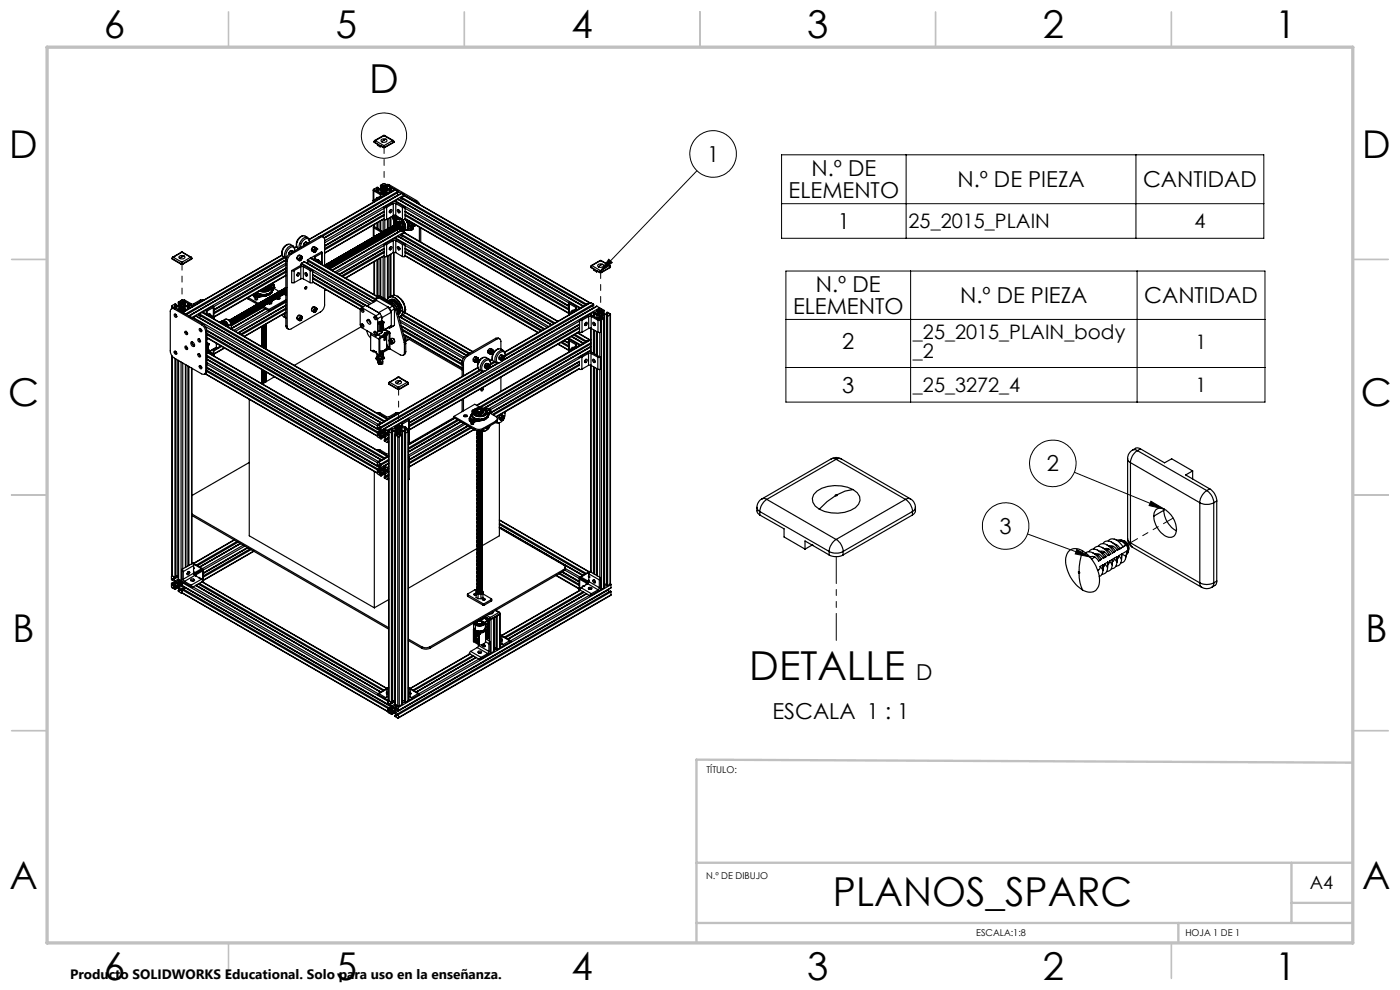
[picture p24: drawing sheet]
<svg xmlns="http://www.w3.org/2000/svg" width="297mm" height="210mm" viewBox="0 0 297 210" stroke-linecap="round" stroke-linejoin="round" font-family="sans-serif">
<defs><g id="words">
<g font-size="8.5">
<text x="78.3" y="19.7">D</text>
<text x="159" y="144.2">DETALLE</text>
<text x="176.7" y="192.2">PLANOS_SPARC</text>
</g>
<g font-size="8.1">
<text x="22" y="8">6</text>
<text x="71.2" y="8">5</text>
<text x="121.2" y="8">4</text>
<text x="171.3" y="8">3</text>
<text x="221.3" y="8">2</text>
<text x="270.5" y="8">1</text>
<text x="2" y="33.6">D</text>
<text x="289" y="33.6">D</text>
<text x="1.7" y="86.1">C</text>
<text x="288.7" y="86.1">C</text>
<text x="2.7" y="136.1">B</text>
<text x="289.7" y="136.1">B</text>
<text x="2" y="188.6">A</text>
<text x="289" y="188.6">A</text>
<text x="22" y="208">6</text>
<text x="71.2" y="208">5</text>
<text x="121.2" y="208">4</text>
<text x="171.3" y="208">3</text>
<text x="221.3" y="208">2</text>
<text x="270.5" y="208">1</text>
</g>
<g font-size="4.7">
<text x="150" y="34.3">1</text>
<text x="167.3" y="42">ELEMENTO</text>
<text x="172.2" y="37.4">N.º DE</text>
<text x="203.1" y="39.7">N.º DE PIEZA</text>
<text x="242.5" y="39.7">CANTIDAD</text>
<text x="177.7" y="48.6">1</text>
<text x="173.1" y="62">N.º DE</text>
<text x="203.7" y="64.3">N.º DE PIEZA</text>
<text x="242.7" y="64.3">CANTIDAD</text>
<text x="168.2" y="66.6">ELEMENTO</text>
<text x="178.7" y="74.1">2</text>
<text x="178.7" y="83.3">3</text>
<text x="222.1" y="99.9">2</text>
<text x="212.1" y="113.2">3</text>
<text x="194.4" y="144.2">D</text>
<text x="163.9" y="152.4">ESCALA 1 : 1</text>
</g>
<g font-size="4.2">
<text x="192.8" y="48.4">25_2015_PLAIN</text>
<text x="253.4" y="48.4">4</text>
<text x="193.7" y="71.9">_25_2015_PLAIN_body</text>
<text x="193.7" y="76">_2</text>
<text x="253.6" y="74">1</text>
<text x="193.7" y="83.1">_25_3272_4</text>
<text x="253.6" y="83.1">1</text>
</g>
<text font-size="3.9" x="277.9" y="188.5">A4</text>
<text font-size="2.9" x="14.9" y="207.6">Producto SOLIDWORKS Educational. Solo para uso en la enseñanza.</text>
<g font-size="2">
<text x="149.8" y="163.9">TÍTULO:</text>
<text x="149.8" y="186.4">N.º DE DIBUJO</text>
<text x="207.1" y="198.6">ESCALA:1:8</text>
<text x="251.5" y="198.6">HOJA 1 DE 1</text>
</g>
</g></defs>
<g fill="none" stroke="#000" stroke-width=".21">
<path d="M147.8 36.2l-20.6 21.5M165.8 32.8h102.3v17.7h-102.3zM192.2 32.8v17.7M241 32.8v17.7M129.2 55l.7 .7-2.7 2zM165.8 43.2h102.3M166.7 57.5h101.7v27.8h-101.7zM193.2 57.5v27.8M241.2 57.5v27.8M166.7 67.8h101.7M166.7 78h101.7M218 113.3l13.4 4.9"/>
<path d="M227.9 100.2l19.1 7.8M228.4 116.5l3 1.7-3.3-.7zM244.2 106.3l2.8 1.7-3.2-.8z"/>
<circle cx="81.5" cy="28.8" r="4.8"/>
<circle cx="151.3" cy="32.7" r="4.9"/>
<circle cx="223.3" cy="98.3" r="4.9"/>
<circle cx="213.3" cy="111.6" r="4.9"/>
</g>
<g fill="none" stroke="#c0c0c0" stroke-width=".35">
<path d="M48.5 2.5v7.5M98.5 2.5v7.5M148.5 2.5v7.5M198.5 2.5v7.5M248.5 2.5v7.5M2.5 55h7.5M287 55h7.5M2.5 105h7.5M287 105h7.5M2.5 155h7.5M287 155h7.5M48.5 200v7.5"/>
<path d="M248.5 200v7.5"/>
</g>
<path d="M287 161.8l-139.3-.7v38.9M147.7 195.8h139.3M147.7 183h139.3M250 195.8v4.2M274 183v12.8M274 191.5h13" fill="none" stroke="#c0c0c0" stroke-width=".5"/>
<path d="M10 10h277v190h-277z" fill="none" stroke="#c0c0c0" stroke-width=".7"/>
<path d="M129.2 55l.7 .7-2.7 2zM244.2 106.3l2.8 1.7-3.2-.8zM228.4 116.5l3 1.7-3.3-.7z" fill="#000"/>
<g fill="none" stroke="#000" stroke-width=".25">
<path d="M79.4 30v.2M79.4 30.2l1.2 .9M79.4 30.2l1.9 1M79.4 30.2h.1M79.5 29.8l-.1 .2M79.5 29.8h.1M79.6 29.8l-.2 .4M79.6 29.8l1.9 1.1M80 40h.9M80 40v.1M80.2 39.9l-.2-.2-.7 .4 .7 .5 .2-.1-.3-.2 .2-.1M80.2 39.9v.2"/>
<path d="M80.2 39.9l-.2 .1M80.2 39.8v.3M80.6 31.1v-.2l.7 .4M80.7 39.4v.7M80.8 31h.1M80.8 31l-.2 .1M80.9 39.4l-.2-.1 .7-.4 .8 .4-.2 .1M80.9 39.4v.6M81.1 39.3h.2v.4l-.4 .3M81.1 39.3v.6M81.1 39.3l-.2 .1M81.3 31.2h.3"/>
<path d="M81.3 31.3h.3M81.3 31.2v.1M81.4 28.7h.2M81.4 28.7l.1 .1M81.4 28.7l-1.9 1.1M81.5 29.7l-.5 .4M81.5 30.9l.1 .3M81.5 30.9l-.2 .3M81.5 28.8l-1.9 1M81.5 28.8l1.8 1M81.5 29.7h.1M81.6 28.7l-.1 .1"/>
<path d="M81.6 28.7l1.8 1.1M81.6 31.2v.1M81.8 39.3h-.2v.4l.4 .3M81.8 39.3l.2 .1M81.8 39.3v.6M81.9 29.6l-.4 .1M81.9 29.6a.37 .37 0 0 1 .1 .4 .37 .37 0 0 1-.5 .2l-.5-.1M81.9 29.6a.59 .59 0 0 0-.7-.2 .59 .59 0 0 0-.3 .6l.1 .1M82 39.2h.1M82 39.2h.6M82 40l.3 .1M82 39.4v.6"/>
<path d="M82.3 39.4h-.1v.7M82.3 39.4l5.8 3.3M82.6 39.2l-.3 .2M82.6 39.2l5.8 3.3M82.7 39.8v.3M82.9 40l-.6 .1M82.9 40l-.2-.3 .8 .4v.1M82.9 40v.1M83.3 29.8l.2 .4M83.3 29.8l-1.8 1.1M83.4 29.8l.2 .2M83.4 29.8h-.1"/>
<path d="M83.5 30.2l-1.9 1M83.5 30.2h.1M83.5 30.2l-1.9 1.1M83.6 30l-.1 .2M36.5 54.8l.1 .2M36.5 54.8l.1 .1M36.6 54.9v.1M36.6 54.9l1.8 1M36.6 55l1.8 1M36.6 54.6l-.1 .2M36.6 54.6h.2M36.8 54.6l-.2 .3"/>
<path d="M36.8 54.6l1.8 1M38.4 55.9h.4M38.4 56h.4M38.4 55.9v.1M38.5 53.5h.2M38.5 53.5h.1M38.5 53.5l-1.9 1.1M38.6 54.5h.1M38.6 54.5l-.5 .3M38.6 55.6l.2 .3M38.6 55.6l-.2 .3M38.6 53.5h.1"/>
<path d="M38.6 53.5l-1.8 1.1M38.6 53.5l1.8 1.1M38.7 53.5l1.9 1.1M38.8 55.9v.1M39.1 54.3l-.5 .2M39.1 54.3l.1 .1a.58 .58 0 0 1-.4 .6 .58 .58 0 0 1-.7-.2M39.1 54.3a.58 .58 0 0 0-.7-.1 .58 .58 0 0 0-.4 .5l.1 .1M40.4 54.6l.2 .3M40.4 54.6h.2M40.4 54.6l-1.8 1M40.6 54.6l.1 .2M40.6 54.9l-1.8 1"/>
<path d="M40.6 54.9v.1M40.6 55l-1.8 1M40.7 54.8l-.1 .2M40.7 54.8l-.1 .1M59.9 54.1l-21.1 12.2 .6 .3 20.9-12.1M60.5 54.7l-20.9 12M60.6 56.9l-15.2 8.8M60.6 57.5l-15.2 8.8M60.6 58.5l-15.2 8.8M60.6 55.8l-19.9 11.6-.6-.3M60.6 55.3l.3 .1M60.6 55.3v13.8"/>
<path d="M60.6 56.2l-15.2 8.8M60.6 55.2l-20.5 11.9M60.6 57.7l-15.2 8.9M60.6 58.4l-15.2 8.8M60.6 57l-15.2 8.8M60.7 55.1l-20.6 11.9M60.7 55.1l-20.7 11.9M60.9 55.4v13.8M61.1 51.8a1.87 1.87 0 0 0-1.2 2.3l-21.2 12.1M61.3 53.7v.2M61.3 53.7l.2 .1M61.5 53.4l-.2 .3"/>
<path d="M61.5 53.4v.1M61.5 53.8a2.03 2.03 0 0 0-.9 1.5M61.5 53.8l.3 .1M61.6 53.2l-.1 .2M61.6 53.2h.4l.3 .1M61.6 53.2l.3 .2M61.8 53.9a1.92 1.92 0 0 0-.9 1.5M61.8 53.2a.64 .64 0 0 0-.5 .7M61.9 57.4h.5M61.9 57.4v2.6h.5M61.9 57.4l2.2-1.3 2.2 1.3M62.2 52.2l-.6-.4a1.76 1.76 0 0 0-1.5 2.6l.6 .4"/>
<path d="M62.2 53.4l-.4 .2 .1-.2M62.2 53.4h.1M62.2 53.4h-.3M62.4 57.4v2.6M62.4 52.6a.76 .76 0 0 0-.7-.5 .76 .76 0 0 0-.7 .4 1.54 1.54 0 0 0-.3 2.3M62.4 52.6l.1 .2M62.5 53.2a.68 .68 0 0 0-.4-.8 .68 .68 0 0 0-.9 .4 1.46 1.46 0 0 0-.4 1.8M63 58.4h.1M63 52.3l-.6 .3M63 58.4l.3 .1M63.3 57.9a.32 .32 0 0 0-.3 .3 .32 .32 0 0 0 .3 .3M63.3 57.9l.1-.1a.36 .36 0 0 1 .1 .4 .36 .36 0 0 1-.2 .3"/>
<path d="M63.3 57.8l-.3 .6M63.4 54.2h.1M63.4 54.2l-.4 .6M63.6 54.6l.2-.2a.31 .31 0 0 1 .4 .2 .31 .31 0 0 1-.2 .4 .34 .34 0 0 1-.5 .2 .34 .34 0 0 1 .1-.6zM63.6 54.9l.1 .2M63.6 55l.1 .1M63.6 54.8h.1M63.6 54.8l.3 .2M63.7 54.7l-.1 .1M63.7 54.6l.3 .1M63.8 56.2v.1M63.8 56.2h.1"/>
<path d="M63.8 56.6h.5M63.8 59.2h.5M63.8 56.6v2.6M63.8 56.6l-1.4 .8M63.8 59.2l-1.4 .8M63.9 55l-.2 .1M63.9 54.6l-.3 .3M63.9 54.6l.1 .1M63.9 54.6h-.1M64 55.8l-.2 .4M64 55.8l14.7 8.6M64 54.7l-.1 .3"/>
<path d="M64 54.4l-.4-.3a.61 .61 0 0 0-.5 1l.4 .2M64.1 54.6a.35 .35 0 0 0-.4-.2 .35 .35 0 0 0-.2 .3l-.1 .5h.4M64.1 54.6h.1M64.2 50.1a1.8 1.8 0 0 0-1.3 2.2l-.5 .3M64.3 56.6l1.5 .8M64.3 56.6v2.6M64.3 59.2l1.5 .8M64.5 51.7l-.1 .3M64.5 51.7l.3 .2M64.5 55.5l14.8 8.5M64.5 55.5l14.8 8.6v-.3l1-.6 3 1.7M64.5 55.5l-.5 .3"/>
<path d="M64.6 51.5l-.1 .2M64.7 51.5l-.1 .1M64.7 57.9a.38 .38 0 0 1 .4 .2 .38 .38 0 0 1-.1 .5l-.3-.4zM64.8 51.4a.61 .61 0 0 0-.4 .7l.1-.4M64.8 51.4h.2M64.8 51.4l-.2 .1M64.8 51.4l.4 .1M64.9 57.8l.3 .6M65 51.4h.1M65 51.4l.4 .2M65 58.1l.2 .1M65 51.7l-.1 .1"/>
<path d="M65.2 51.5l-.2 .2M65.2 51.5l.1 .1-.3 .1M65.2 58.4h.1M65.2 58.4l-.3 .1M65.2 55.8v.1M65.2 55.8l14.1 8.2M65.3 50.4l-.6-.3a1.77 1.77 0 0 0-1.8 2.1l.4 .5M65.3 55.1l-.1 .2 14.7 8.4M65.3 55.1l14.4 8.3M65.4 55.4l-.2 .4M65.5 50.8a.82 .82 0 0 0-.8-.5 .82 .82 0 0 0-.7 .6 1.9 1.9 0 0 0-.5 1.8M65.5 50.8l.1 .2"/>
<path d="M65.6 51.4a.65 .65 0 0 0-.3-.8 .65 .65 0 0 0-.9 .3 1.88 1.88 0 0 0-.6 1.6M65.8 57.4h.5M65.8 57.4v2.6M65.8 54.8l14.3 8.1M65.8 54.8l14.2 8.2M65.8 54.8l-.5 .3M66 54.7l2.2 1.2M66 54.7v.1M66.1 53h.1M66.1 52.8v.4l.5 .3M66.1 52.8v.2M66.3 57.4v2.6h-.5"/>
<path d="M66.3 58.2l11.6 6.7M66.3 58.9l10.8 6.2M66.3 59.8l10.1 5.8M66.3 57.6l12.1 7M66.3 59.1l10.5 6.1M66.3 58.3l11.2 6.5M66.4 52.4l-.3 .4M66.4 52.4h.1M66.7 53.2l.1 .1M66.7 53.2h.1M66.7 52.9v.3M66.7 53h.1"/>
<path d="M66.7 53l.3 .2M66.8 52.7l.2-.1a.48 .48 0 0 1 .1 .6 .48 .48 0 0 1-.5 .2v-.5zM66.8 54.5v.3M66.8 52.9l-.1 .1M66.8 54.8l1.4 .8M66.9 52.8l.2 .1M67 52.8l.1 .1M67 52.8l-.3 .1M67 52.8h-.1M67 53.2l-.2 .1M67.1 52.9l-.1 .3M67.1 52.6l-.5-.3-.5 .5"/>
<path d="M67.2 52.8h.1M67.2 52.8a.34 .34 0 0 0-.4-.2 .34 .34 0 0 0-.2 .3 .31 .31 0 0 0-.1 .5 .31 .31 0 0 0 .4 .1M67.4 55.1l.3 .2M67.4 55.1v.1M67.4 55.1l-.1 .1M67.7 50.2l.3 .2M67.7 50.2l-6.2 3.6M68 50.4a.53 .53 0 0 1 .6-.1 .53 .53 0 0 1 .3 .6v5.5a.52 .52 0 0 1 .6 .4M68 50.4l-6.2 3.5M68.2 55.6v.3M68.2 53.7v-.3l-2.2 1.3M68.2 53.7v1.9"/>
<path d="M68.2 55.9v.1M68.2 53.7l-1.4 .8M68.3 50.2h-.6M68.3 53.5v2.6M68.3 50.2l.3 .1M68.8 50.5l16.4-9.5zM68.9 56.4l.5 .4M69 56.2h.1M69.1 56.2a.58 .58 0 0 1 .6 0 .58 .58 0 0 1 .2 .6M69.2 56.1h-.1M69.3 56a.61 .61 0 0 1 .6 .1 .61 .61 0 0 1 .2 .6l-.5-.6M69.4 56h-.1"/>
<path d="M69.4 55.9a.61 .61 0 0 1 .7 .1 .61 .61 0 0 1 .2 .6l-.1-.1M69.5 56.3l.4 .4M69.6 55.8a.6 .6 0 0 1 .8 .7 .71 .71 0 0 0-.9-.6M69.7 55.8h.1M69.8 55.8a.57 .57 0 0 1 .6 0 .57 .57 0 0 1 .2 .6v-.1M69.8 56l.4 .5M69.8 55.7h.1M69.9 56.8l-.1 .1M70 55.7a.58 .58 0 0 1 .6 0 .58 .58 0 0 1 .2 .6v-.1M70 55.6h.1M70 56.8h.1M70.1 55.6a.58 .58 0 0 1 .7 0 .58 .58 0 0 1 .2 .6l-.1-.1"/>
<path d="M70.2 55.5h.1M70.2 55.8l.4 .5M70.2 56.6v.1M70.3 55.4a.57 .57 0 0 1 .6 .1 .57 .57 0 0 1 .3 .5 .71 .71 0 0 0-1-.5M70.4 55.7l.4 .5M70.4 56.5l-.1 .1M70.4 55.4h.1M70.5 55.3a.57 .57 0 0 1 .6 .1 .57 .57 0 0 1 .2 .5M70.6 55.6l.3 .5M70.6 55.3h.1M70.6 56.4l-.1 .1M70.7 55.2a.59 .59 0 0 1 .6 .1 .59 .59 0 0 1 .2 .6v-.1"/>
<path d="M70.7 56.3v.1M70.7 56.3h.1M70.8 55.2h-.1M70.8 55.1a.61 .61 0 0 1 .7 .1 .61 .61 0 0 1 .2 .6l-.1-.1M70.9 56.2v.1M70.9 55.4l.4 .5M71 55a.6 .6 0 0 1 .9 .7 .71 .71 0 0 0-1-.6M71.1 56.1l-.1 .1M71.1 55.3l.4 .5M71.1 55h.1M71.2 55a.57 .57 0 0 1 .6 0 .57 .57 0 0 1 .2 .6l-.1 .1M71.3 55.2l.3 .5"/>
<path d="M71.3 55.9l-.1 .1M71.3 54.8v.1M71.4 54.8a.58 .58 0 0 1 .6 .1 .58 .58 0 0 1 .2 .5M71.4 55.9h.1M71.5 54.7l-.1 .1M71.5 54.7a.58 .58 0 0 1 .7 .1 .58 .58 0 0 1 .2 .5M71.6 55.8h.1M71.6 55l.4 .4M71.7 54.6a.61 .61 0 0 1 .9 .6 .76 .76 0 0 0-1-.5M71.8 55.7h.1M71.8 54.9l.4 .4M71.8 54.6h.1"/>
<path d="M71.9 54.5a.61 .61 0 0 1 .9 .6h-.1M71.9 58.2l9.6-5.5-9.5 5.5M72 54.8l.4 .4M72 54.5h.1M72.1 54.4a.58 .58 0 0 1 .6 0 .58 .58 0 0 1 .3 .6h-.1M72.1 54.4h.1M72.1 55.5v.1M72.1 55.5h.1M72.2 54.3a.61 .61 0 0 1 .7 .1 .61 .61 0 0 1 .2 .6v-.1M72.4 55.4h-.1M72.4 54.6l.3 .5M72.4 54.2a.59 .59 0 0 1 .7 0 .59 .59 0 0 1 .2 .6 .7 .7 0 0 0-1-.5"/>
<path d="M72.5 54.5l.4 .5M72.5 55.3h.1M72.5 54.1v.1M72.6 54.1a.58 .58 0 0 1 .6 .1 .58 .58 0 0 1 .3 .5l-.2 .1M72.6 55.2h.1M72.7 54.4l.3 .2 .1 .2M72.7 54v.1M72.7 55.1v.1M72.8 54a.58 .58 0 0 1 .6 .1 .58 .58 0 0 1 .3 .5h-.1M72.8 55.1h.1M72.9 53.9l-.1 .1M73 55h.1"/>
<path d="M73 53.9a.6 .6 0 0 1 .8 .6M73.1 53.8l-.1 .1M73.1 54.2l.3 .4M73.2 54.9h.1M73.2 53.8a.57 .57 0 0 1 .6 .1 .57 .57 0 0 1 .2 .5 .77 .77 0 0 0-.9-.5M73.2 53.8h.1M73.2 54.1l.4 .4M73.3 53.7a.52 .52 0 0 1 .7 0 .52 .52 0 0 1 .1 .7h-.1M73.4 53.6h.1M73.4 54l.3 .1 .1 .3M73.5 53.6a.58 .58 0 0 1 .6 0 .58 .58 0 0 1 .3 .6h-.1M73.6 53.5h.1"/>
<path d="M73.6 54.7h-.1M73.7 53.5a.59 .59 0 0 1 .8 .6M73.8 54.6h-.1M73.8 53.8l.3 .4M73.9 53.4a.58 .58 0 0 1 .6 0 .58 .58 0 0 1 .2 .6 .75 .75 0 0 0-1-.6M73.9 53.7l.4 .3v.1M73.9 54.5h.1M73.9 53.3v.1M74 53.3a.59 .59 0 0 1 .7 0 .59 .59 0 0 1 .2 .6h-.1M74.1 53.6l.4 .3v.1M74.1 53.2v.1M74.2 53.2a.61 .61 0 0 1 .6 0 .61 .61 0 0 1 .3 .6h-.1"/>
<path d="M74.3 54.3h-.1M74.3 54.3h.1M74.3 53.1v.1M74.4 53.1a.6 .6 0 0 1 .8 .6M74.5 53h-.1M74.5 54.2h-.1M74.5 53.4l.3 .4M74.6 53a.6 .6 0 0 1 .8 .6 .82 .82 0 0 0-.9-.6M74.6 54.1h.1M74.6 53.3l.4 .4M74.6 52.9h.1M74.7 52.9a.58 .58 0 0 1 .7 0 .58 .58 0 0 1 .2 .6l-.4-.5"/>
<path d="M74.8 52.8h.1M74.8 53.2l.4 .4M74.8 53.9v.1M74.9 52.8a.58 .58 0 0 1 .6 0 .58 .58 0 0 1 .3 .6l-.1-.2-.4-.3M75 52.7h.1M75 53.9h-.1M75.1 52.7a.56 .56 0 0 1 .6 0 .56 .56 0 0 1 .3 .6l-.5-.5M75.2 53.8h-.1M75.3 52.6a.54 .54 0 0 1 .6 0 .54 .54 0 0 1 .2 .6 .66 .66 0 0 0-1-.6M75.4 53.7h-.1M75.4 52.5l-.1 .1M75.4 52.5a.58 .58 0 0 1 .7 0 .58 .58 0 0 1 .2 .6l-.4-.5"/>
<path d="M75.5 52.4h.1M75.5 53.5v.1M75.6 52.4a.62 .62 0 0 1 .7 0 .62 .62 0 0 1 .2 .6l-.5-.6M75.7 53.5h-.1M75.7 53.5h.1M75.7 52.3h.1M75.8 52.3a.63 .63 0 0 1 .9 .6h-.1M75.9 53.4h-.1M76 52.2a.6 .6 0 0 1 .8 .6 .76 .76 0 0 0-1-.6M76.1 53.3h-.1M76.1 52.1h-.1M76.2 52.1a.57 .57 0 0 1 .6 0 .57 .57 0 0 1 .2 .6h-.1"/>
<path d="M76.2 52h.1M76.2 52.3l.4 .5M76.2 53.1v.1M76.3 52a.6 .6 0 0 1 .9 .6h-.1M76.3 53.1h.1M76.4 51.9h.1M76.5 51.9a.59 .59 0 0 1 .6 0 .59 .59 0 0 1 .3 .6l-.1-.1M76.6 53h.1M76.6 52.2l.3 .4M76.7 51.8a.57 .57 0 0 1 .6 0 .57 .57 0 0 1 .2 .6 .76 .76 0 0 0-.9-.6M76.7 52.9h.1M76.7 51.7h.1"/>
<path d="M76.7 52l.4 .5M76.9 51.7a.57 .57 0 0 1 .6 0 .57 .57 0 0 1 .2 .6l-.1-.1M76.9 51.6h.1M76.9 52.8h.1M76.9 52l.4 .4M76.9 52.7v.1M77 51.6a.6 .6 0 0 1 .9 .6l-.1-.1M77.1 52.7h-.1M77.1 52.7h.1M77.1 51.5h.1M77.2 51.5a.61 .61 0 0 1 .7 0 .61 .61 0 0 1 .2 .6l-.1-.1M77.3 52.6h.1"/>
<path d="M77.3 51.7l.3 .5M77.4 51.4a.58 .58 0 0 1 .6 0 .58 .58 0 0 1 .2 .6 .68 .68 0 0 0-.9-.6M77.4 51.6l.5 .5M77.5 52.4l-.1 .1M77.5 51.3h-.1M77.6 52.4h.1M77.6 51.3a.57 .57 0 0 1 .6 0 .57 .57 0 0 1 .2 .6v-.1M77.6 51.2h.1M77.6 51.5l.4 .5M77.7 52.3h-.1M77.8 51.2a.6 .6 0 0 1 .8 .6l-.1-.1M77.8 52.2v.1"/>
<path d="M77.9 51.1h-.1M77.9 51a.63 .63 0 0 1 .9 .7l-.1-.1M78 52.2h.1M78 51.4l.4 .4M78 51a.89 .89 0 0 1 1 .6 .64 .64 0 0 0-.9-.6M78.1 52.1h.1M78.1 50.9h.1M78.1 51.2l.5 .5M78.3 50.9a.51 .51 0 0 1 .7 0 .51 .51 0 0 1 0 .7M78.3 50.8h.1M78.4 51.1l.3 .5M78.4 51.9l-.1 .1"/>
<path d="M78.5 50.8a.6 .6 0 0 1 .8 .6l-.1-.1M78.5 51.8v.1M78.5 51.8h.1M78.5 50.7h.1M78.6 50.7a.6 .6 0 0 1 .9 .6l-.1-.1M78.7 51.7v.1M78.7 50.9l.4 .5M78.8 50.5a.58 .58 0 0 1 .6 .1 .58 .58 0 0 1 .3 .6 .71 .71 0 0 0-1-.6M78.8 50.8l.4 .2 .1 .3M78.9 51.6l-.1 .1M78.9 50.5h-.1M79 50.4a.58 .58 0 0 1 .6 .1 .58 .58 0 0 1 .2 .6v-.1"/>
<path d="M79.1 50.4h-.1M79.1 50.7l.3 .5M79.2 50.3a.61 .61 0 0 1 .8 .7l-.1-.1M79.2 40.3v2.6M79.2 48.2v2.1M79.2 51.4v.1M79.2 51.4h.1M79.3 50.3h-.1M79.3 42.4l-.1 .2 .1 .1M79.3 40.5l-.1-.2 .1-.1 2.2 1.2M79.3 40.5v1.9M79.3 42.7v.2"/>
<path d="M79.3 40.5l1.4 .8M79.3 50.3a.58 .58 0 0 1 .7 0 .58 .58 0 0 1 .2 .6v-.1M79.3 48l-.1 .2 .1 .2M79.3 48l1.9 1.2M79.3 40.1v.1M79.3 47.7v.4M79.3 48.4v1.8M79.3 55.5v7M79.3 48.4l1.5 .8M79.4 51.3v.1M79.4 50.5l.4 .5M79.4 47.6v.5"/>
<path d="M79.4 55.5v7M79.5 50.1a.6 .6 0 0 1 .9 .7 .71 .71 0 0 0-1-.6M79.6 51.3h.1M79.6 50.4l.4 .5M79.6 50.1h.1M79.7 50.1a.57 .57 0 0 1 .6 0 .57 .57 0 0 1 .2 .6l-.4-.6M79.7 50h.1M79.8 50.3l.4 .5M79.8 51.1h-.1M79.9 49.9a.6 .6 0 0 1 .9 .6l-.2-.3-.3-.2M79.9 51v.1M79.9 51h.1"/>
<path d="M79.9 49.9h.1M80 47.3v1.1M80 55.2v7.7M80 49.8a.58 .58 0 0 1 .7 0 .58 .58 0 0 1 .2 .6l-.4-.5M80.1 40.2v.2M80.1 40.2h.5M80.1 50.9v.1M80.1 49.8l-.2 .1M80.1 41.9h-.2v.2M80.1 49.8h.1M80.2 40.5v.2M80.2 47.2v1.4"/>
<path d="M80.2 55.1v7.8M80.2 49.7a.57 .57 0 0 1 .6 .1 .57 .57 0 0 1 .3 .5 .76 .76 0 0 0-.9-.5M80.3 50.8v.1M80.3 49.7h.1M80.4 49.6a.57 .57 0 0 1 .6 .1 .57 .57 0 0 1 .2 .5l-.4-.5M80.5 49.6h-.1M80.5 50.7l-.1 .1M80.6 49.5a.61 .61 0 0 1 .9 .7l-.1-.1M80.6 50.6v.1M80.6 50.6h.1M80.6 40.2l.3 .1M80.6 40.2v.7"/>
<path d="M80.6 46.9v1.9M80.6 54.8v8.1M80.7 49.5h-.1M80.7 41.3v.3M80.7 40.9v.1M80.7 46.9v2M80.7 54.7v8.2M80.7 41.6l-1.4 .8M80.8 49.2v.3a.58 .58 0 0 1 .6 0 .58 .58 0 0 1 .2 .6v-.1M80.8 49.2l.1 .1M80.8 46.9v2M80.8 54.7v8.2"/>
<path d="M80.8 50.5h.1M80.9 49.3l-.1 .1M80.9 49.3a.6 .6 0 0 1 .9 .6 .82 .82 0 0 0-.9-.6M80.9 40.9l-.2 .1 .6 .3h.3M80.9 40.3l.3 .2M80.9 40.3v.6M81 49.6l.4 .5M81 50.4h.1M81 49.2v.1M81.1 49.2a.57 .57 0 0 1 .6 .1 .57 .57 0 0 1 .3 .5h-.1M81.2 49.5l.4 .4M81.2 40.1a.27 .27 0 0 1 .3-.2 .27 .27 0 0 1 .2 .4h-.5z"/>
<path d="M81.2 50.2l-.1 .1M81.2 40.5l.1 .5-.4-.1M81.2 40.5v.5M81.2 40v.3M81.3 46.6v2.5a.6 .6 0 0 1 .9 .6h-.1M81.3 54.4v8.8M81.3 50.2h.1M81.4 50.2h.1M81.4 49v.1M81.5 49a.58 .58 0 0 1 .6 0 .58 .58 0 0 1 .2 .6M81.5 44h.5M81.5 44v2.6h.5"/>
<path d="M81.5 51.8h.5M81.5 51.8v2.6h.5M81.5 53.3l-9 5.2M81.5 54.3l-8.2 4.7M81.5 44.8l-12.6 7.4M81.5 45.5l-12.6 7.2M81.5 46.3l-12.6 7.3M81.5 46.4l-12.6 7.3M81.5 50.1h.1M81.5 44l2.2-1.3 2.2 1.3M81.5 41.4v.1M81.5 51.8l2.2-1.2 2.2 1.2"/>
<path d="M81.5 41.4l-2.2 1.3M81.5 52.1l-10.1 5.8M81.5 53.6l-8.8 5.1M81.5 54.2l-8.3 4.8M81.5 52.8l-9.5 5.5M81.5 44.2l-12.6 7.3M81.5 45.7l-12.6 7.3M81.5 44.9l-12.6 7.3M81.5 49.3l.4 .4M81.6 46.6v2.3a.57 .57 0 0 1 .6 0 .57 .57 0 0 1 .3 .6 .71 .71 0 0 0-1-.5M81.6 41.3v.2M81.6 54.5v8.9"/>
<path d="M81.7 49.2l.4 .4M81.7 50h.1M81.7 40.5l-.1 .5 .4-.1M81.7 48.9h.1M81.7 40.5v.5M81.8 48.8a.57 .57 0 0 1 .6 0 .57 .57 0 0 1 .3 .6h-.1M81.9 49.1l.4 .4M81.9 48.7v.1M81.9 49.8l-.1 .1M82 48.7a.6 .6 0 0 1 .9 .6h-.1M82 40.9h.2v.1M82 40.3l-.3 .2"/>
<path d="M82 40.3v.6M82 44v2.6M82 51.8v2.6M82.1 49.8h-.1M82.1 49.8h.1M82.1 48.6h.1M82.2 48.6a.61 .61 0 0 1 .6 0 .61 .61 0 0 1 .2 .6M82.2 41l-.6 .3M82.2 41v.2M82.2 46.5v2.1M82.2 54.3v9.3M82.2 46.5v2.1a.66 .66 0 0 1 1 .5 .58 .58 0 0 0-.2-.6 .58 .58 0 0 0-.7 0"/>
<path d="M82.2 48.9l.4 .4M82.2 49.7h.1M82.2 40.9v.3M82.2 54.3v9.2M82.3 40.2l-.3 .1M82.3 40.2v.9M82.3 46.4v2.1M82.3 54.2v9.2M82.3 40.2h.6M82.4 48.8l.3 .2 .1 .2M82.4 49.6h.1M82.4 48.4v.1"/>
<path d="M82.5 48.4a.57 .57 0 0 1 .6 .1 .57 .57 0 0 1 .3 .5l-.1 .1M82.5 49.5h.1M82.6 48.7l.4 .4M82.6 45h.1M82.6 49.4v.1M82.6 48.3v.1M82.6 45l.3 .1M82.6 52.8l.3 .2M82.6 52.8h.1M82.7 48.3a.6 .6 0 0 1 .9 .6h-.1M82.7 49.4h.1M82.7 46.1l.1 2.1"/>
<path d="M82.7 40.5v.3M82.7 54v9M82.8 52.4l.2-.1a.34 .34 0 0 1 .1 .5 .34 .34 0 0 1-.5 .1zM82.8 49.4h.1M82.8 52.6l-.2 .1M82.8 44.7l-.2 .1M82.9 48.2a.61 .61 0 0 1 .6 0 .61 .61 0 0 1 .2 .6M82.9 40.2l.1 .1-.3 .3h.2M82.9 44.5a.32 .32 0 0 0-.3 .3 .32 .32 0 0 0 .3 .3M82.9 44.5l.1-.1a.36 .36 0 0 1 .2 .4 .36 .36 0 0 1-.3 .3M82.9 44.5l-.3 .5M82.9 52.3l-.3 .5"/>
<path d="M82.9 40.2v.2M82.9 49.3h.1M82.9 48.5l.4 .4M82.9 40.6v.1M82.9 46v2.1M82.9 53.9v9M83 48.1h-.1M83 48.1a.57 .57 0 0 1 .7 0 .57 .57 0 0 1 .2 .6 .71 .71 0 0 0-.9-.6M83.1 48.4l.4 .4M83.1 49.2h.1M83.1 48h.1M83.2 48a.52 .52 0 0 1 .7 0 .52 .52 0 0 1 .1 .7"/>
<path d="M83.3 49.1h.1M83.3 48.3l.4 .4M83.3 47.9h.1M83.4 47.9a.58 .58 0 0 1 .6 0 .58 .58 0 0 1 .3 .6h-.1M83.4 43.2h.6M83.4 45.7h.6M83.4 51h.6M83.4 53.6h.6M83.4 43.2l-1.4 .8M83.4 43.2v2.5M83.4 51v2.6M83.4 45.7l-1.4 .9"/>
<path d="M83.4 51l-1.4 .8M83.4 53.6l-1.4 .8M83.5 49h-.1M83.5 49h.1M83.5 47.8h.1M83.5 45.9h.1M83.5 45.9a.54 .54 0 0 0 0 .8M83.5 45.9h-.2v.3M83.5 46.7h.1M83.5 46.7l.3 .4M83.5 40.2l-.6 .4M83.5 40.2v.2"/>
<path d="M83.5 45.7v.1M83.5 46.7v1.1M83.5 53.6v9M83.6 46.8v1a.6 .6 0 0 1 .9 .6h-.1M83.6 40.1v.3M83.6 45.7v.1M83.6 53.5v9.1M83.6 47.7a.69 .69 0 0 1 1 .6M83.6 48.1l.4 .4M83.6 48.9h.1M83.7 47.7a.58 .58 0 0 1 .7 0 .58 .58 0 0 1 .2 .6M83.7 45.7l-.3 .2"/>
<path d="M83.8 48l.3 .1 .1 .3M83.8 45.7l-.3 .2M83.8 46.2l.1 .2M83.8 48.8h.1M83.9 47.6l-.1 .1M83.9 40.3l-18.4 10.5M83.9 50.5l-.2 .1M83.9 42.6l-.2 .1M83.9 40.3l-18.4 10.6M83.9 40.3l.5 .3M83.9 42.6l39.2 22.7M83.9 50.5l32.5 18.8"/>
<path d="M83.9 47.6a.58 .58 0 0 1 .7 0 .58 .58 0 0 1 .2 .6h-.1M83.9 47.6a.88 .88 0 0 1 .7-1.4 2.01 2.01 0 0 1 1.2 2.7 1.11 1.11 0 0 1-1.4-.5M83.9 46.5a.23 .23 0 0 0-.1-.3 .23 .23 0 0 0-.3 .1l.3 .4M84 47h.1M84 47a.66 .66 0 0 1 .4-.7 .66 .66 0 0 1 .8 .3 1.45 1.45 0 0 1 .4 2.2l-.7-.1M84 43.2l1.4 .8M84 43.2v2.5M84 51v2.6M84 45.7l1.4 .9M84 51l1.4 .8M84 53.6l1.4 .8M84 47.9l.4 .4"/>
<path d="M84 47.5h.1M84 47.5a.72 .72 0 0 1 0-.9 .72 .72 0 0 1 .9-.2 1.8 1.8 0 0 1 .8 2.4l-.5 .1-.7-.5M84.1 47.5a.72 .72 0 0 1 .1-1.1 .72 .72 0 0 1 1.1 .3 1.5 1.5 0 0 1 .3 2h-.7M84.1 47.5l.4-.1 .3 .2M84.1 47.5a.69 .69 0 0 1 .3-1.1 .69 .69 0 0 1 .9 .5 1.16 1.16 0 0 1 .1 1.8l-.5-.1M84.1 47.4a.34 .34 0 0 1 .4-.3 .34 .34 0 0 1 .3 .3 .49 .49 0 0 1 .3 .5 .49 .49 0 0 1-.4 .5l-.1-.1M84.1 47.5v-.2a.56 .56 0 0 1 .7 0 .56 .56 0 0 1 .3 .6l-.2 .5-.3-.1M84.1 45.8l-.6 .1M84.2 47.4a.5 .5 0 0 1 .6 .2 .5 .5 0 0 1-.1 .7M84.2 48.6h-.1M84.2 48.6h.1M84.2 46.3l-.2 .7"/>
<path d="M84.2 45.9l-.1 .3 .3-.2M84.2 48.8l.3 .4M84.2 40.9l.3 .4M84.3 45.9l-.2 .3 .2-.3M84.3 46.5l-.2 .4v.6M84.3 52.3a.38 .38 0 0 1 .5 .2 .38 .38 0 0 1-.2 .5l-.3-.3zM84.3 48.5h.1M84.3 47.7l.4 .4M84.4 48.4l-14.7 8.5a.68 .68 0 0 0-.8-.6 .67 .67 0 0 1 .8 .6 .58 .58 0 0 0-.2-.6 .58 .58 0 0 0-.6 0M84.4 40.6l.1 .2-16.2 9.4M84.4 50.2l32.6 18.7zM84.4 42.3l39.4 22.6"/>
<path d="M84.4 50.2l-.5 .3M84.4 42.3l-.5 .3M84.4 42.3l39.3 22.7M84.4 40.6l-16.5 9.5M84.5 48.5v.2l-14.5 8.4M84.5 49.2h.1M84.5 47.5l.4 .5M84.5 48.4h.1M84.5 41.3v.1M84.5 41.3l-15.7 9.1M84.5 47.1l.2 .1M84.5 44.5l.3 .5"/>
<path d="M84.5 52.3l.3 .5M84.6 48.4l.3 .3M84.6 48.3l.3 .3M84.6 47a.74 .74 0 0 1 .7 .4 .74 .74 0 0 1-.1 .8M84.6 44.5l-.1-.1a.36 .36 0 0 0-.2 .4 .36 .36 0 0 0 .3 .3M84.6 44.5a.32 .32 0 0 1 .2 .3 .32 .32 0 0 1-.2 .3M84.6 47.1h.1M84.6 47.3l-.3 .1M84.6 47h.1M84.6 48.3h.1M84.6 46.3l-.4 .1M84.6 48.3l.5 .4 .4-.1"/>
<path d="M84.6 47a.79 .79 0 0 1 .7 1.2M84.6 47l-.3 .2M84.6 52.6l.2 .1M84.6 44.7l.2 .1M84.6 47l-.1 .1M84.7 47h.1l-.1 .2M84.7 47.4v.1M84.7 47l-.1 .1M84.7 47v.1M84.8 46.2a.71 .71 0 0 0-.9 .1 .71 .71 0 0 0-.1 .9l.1 .4M84.8 48.2l-.1 .1M84.8 47.1l-.1 .1"/>
<path d="M84.8 45h.1M84.8 45l-.2 .1M84.8 52.8l-.2 .2M84.8 52.8h.1M84.9 46.6a.62 .62 0 0 0-.8 .1 .62 .62 0 0 0 0 .8M84.9 48.7h.1M84.9 48v.1M84.9 48l-.1 .2M84.9 48.7l.8 .1M84.9 48.4l.1 .1M85 48.4v.1M85 48.4h.1"/>
<path d="M85 48.5h.1M85 48.3h.1M85.1 48.5h.1M85.1 48.4v.1M85.1 48.3h.1M85.1 48.4h.1M85.1 48.9l-14.7 8.5 14.1-8.2M85.1 46.4a1.87 1.87 0 0 1 .7 2.5 1.23 1.23 0 0 1-1.4-.5M85.1 49l-14.6 8.4M85.1 48.3l.1 .1M85.1 49.9l32.4 18.7M85.1 49.9l-.5 .3"/>
<path d="M85.1 42.1l-.5 .3M85.2 48.4l-.1 .1M85.2 48.3h.1M85.2 48.4h.1M85.2 42.6l-.1 .1M85.2 48.3v.2M85.2 48.3v.1M85.2 50.5h-.1M85.2 50.5l31.9 18.4M85.2 42.6l38.7 22.4M85.2 48.5h.1M85.2 49.7l-.1 .2"/>
<path d="M85.2 41.9l-.1 .2 39.2 22.6M85.2 41l.6 .3M85.2 48.4v.1M85.2 41.9l39.2 22.6M85.2 49.7l32.5 18.8M85.2 48.3l.1 .1M85.3 48.2h.1M85.3 48.4v.1M85.3 48.2l-.4 .2M85.3 48.5h.1M85.3 48.4h.1M85.3 48.3h.2"/>
<path d="M85.3 48.4l.1 .1M85.3 48.3l.1 .1M85.3 48.3h.1M85.4 48.5h.1M85.4 48.3h.1M85.4 48.3v.1M85.4 48.4l.1 .1M85.4 48.3l.1 .2M85.4 48.5h-.1M85.4 44h.5M85.4 51.8h.5M85.4 48.4h.1"/>
<path d="M85.4 44v2.6M85.4 51.8v2.6M85.4 50.1l-.2 .4M85.4 42.2l-.2 .4M85.4 49l.4 .2M85.4 48.1l.1 .1M85.4 48.2l.1 .1M85.4 48.2v.1M85.4 48.2h.1M85.5 48.3v.2M85.5 48.5h.1M85.5 48.2v.1"/>
<path d="M85.5 48.3h.1M85.5 48.2h.1M85.5 48.3l.1 .1M85.6 48.4h.1M85.8 47.7h-.1M85.8 49.2l.1 .2M85.8 41.3l.1 .2M85.8 49.4l32.6 18.7M85.8 41.5l39.3 22.7M85.8 49.4l-.6 .3M85.8 41.5l-.6 .4M85.8 41.5l39.2 22.7"/>
<path d="M85.8 49.2l-14.8 8.5M85.8 41.3l-16.9 9.8M85.8 49.4l32.5 18.8M85.8 48.1a.57 .57 0 0 1-.3 .5 .57 .57 0 0 1-.6 0M85.9 48.5l-.3 .2M85.9 44v2.6h-.5M85.9 51.8v2.6h-.5M85.9 52.7l29.6 17.1M85.9 53.3l29.1 16.8M85.9 54.3l28.2 16.3M85.9 44.9l34.7 20M85.9 45.5l34.7 20"/>
<path d="M85.9 46.4l34.7 20.1M85.9 52.1l30.2 17.4M85.9 53.6l28.9 16.6M85.9 54.2l28.3 16.3M85.9 52.8l29.5 17M85.9 44.2l34.7 20M85.9 44.8l34.7 20.1M85.9 45.7l34.7 20M85.9 46.3l34.7 20.1M85.9 44.9l34.7 20.1M86 48.9h1.1M86.3 46.9a1.55 1.55 0 0 1 0 2 1.49 1.49 0 0 0 0-2z"/>
<path d="M86.3 46.9l-.4-.4a1.69 1.69 0 0 1 .3 2.3l-.5 .2M86.3 46.9l.8 1M86.7 46.9l.8 .9M86.8 48a.27 .27 0 0 1 .3 .2 .27 .27 0 0 1-.2 .3zM87 48.1l.1 .2M87.1 47.9a.53 .53 0 0 1 0 1M87.1 47.9h.1M87.1 48.9h.1M87.5 47.8a.61 .61 0 0 1-.3 1M87.5 47.8l.1 .2v.6M87.5 47.8h.1M87.5 47.8l-.4 .1"/>
<path d="M87.7 47.5a.27 .27 0 0 0 0 .4 .27 .27 0 0 0 .4 0l-.2-.3M87.9 47.6l.2 .2M88.1 42.7l.4 .4M88.4 42.5l.7 .9M88.4 42.5l-.3 .2M89 48.2v3M89.3 48.4v3M125.3 56.6l.1 .2M125.3 56.6l.1 .1M125.4 56.7v.1M125.4 56.8l1.2 .9M125.4 56.7l1.8 1"/>
<path d="M125.4 56.3l-.1 .3M125.4 56.3h.2M125.6 56.3l-.2 .4M125.6 56.3l1.8 1.1M126.6 57.7v-.2l.6 .3M126.8 57.6h.1M126.8 57.6l-.2 .1M127.2 57.7h.4M127.2 57.8h.4M127.2 57.7v.1M127.3 55.3h.2M127.3 55.3h.1"/>
<path d="M127.3 55.3l-1.9 1M127.4 56.3l-.4 .3M127.4 56.2v.1M127.4 57.4l.2 .3M127.4 57.4l-.2 .3M127.4 55.3h.1M127.4 55.3l-1.8 1M127.4 55.3l1.9 1M127.5 55.3l1.9 1M127.6 57.7v.1M127.8 56.1l-.4 .1M127.8 56.1a.37 .37 0 0 1 .1 .5 .37 .37 0 0 1-.4 .1l-.5-.1"/>
<path d="M127.8 56.1a.57 .57 0 0 0-.6-.2 .57 .57 0 0 0-.3 .6l.1 .1M129.3 56.3l.1 .4M129.3 56.3h.1M129.3 56.3l-1.9 1.1M129.4 56.3l.1 .3M129.4 56.7v.1M129.4 56.8l-1.8 1M129.4 56.7l-1.8 1M129.5 56.6l-.1 .2M129.5 56.6l-.1 .1M36.5 75.5v46.7M36.5 64.9v.5"/>
<path d="M36.5 65l.6 .3M36.5 65v.4M36.5 75.6v46.6M37 74.5a.41 .41 0 0 1 .4 .2 .41 .41 0 0 1 0 .5 .46 .46 0 0 1-.4-.7zM37 65.6a.53 .53 0 0 0-.6-.1 .53 .53 0 0 0-.3 .6v8.3a1.91 1.91 0 0 0 .9 1.6l5.8 3.3a.54 .54 0 0 0 .6 .1 .54 .54 0 0 0 .2-.6M37 66.6a.42 .42 0 0 1 .4 .3 .42 .42 0 0 1 0 .4 .51 .51 0 0 1-.4-.7zM37 65.6l5.8 3.3M37.1 64.7l.1 .1h.9M37.1 65.3h.1M37.1 64.7v.1M37.1 76.1v46.4M37.2 66.6l.3 .5"/>
<path d="M37.2 74.5l.3 .5M37.2 65l-.1 .1 .2 .2h-.2M37.2 65h.6M37.2 65v.1M37.3 65.4l-.5-.1-.4 .2M37.3 65.4l-.3 .2M37.3 65.4l5.7 3.3M37.3 64.6l-.1-.2-.7 .4v.2M37.3 64.6l-.2 .1M37.3 64.6v.2M37.3 76.2v46.2l-.2 .1M37.3 64.5v.3"/>
<path d="M37.3 65.3v.1M37.3 66.7v.3M37.3 74.6v.3M37.8 65h.3M37.8 65v.7M37.8 76.4v45.7M37.8 64.1v.7M37.8 65.7h.1M37.8 76.4v46.5M37.9 76.5v46.4M38.1 64.2l-.3-.1 .8-.4 .8 .4-.3 .1M38.1 65.6l-.3 .1 .7 .4h.3"/>
<path d="M38.1 65l.2 .2M38.1 64.2v.6M38.1 65v.6M38.2 64.1h.3v.3M38.2 64.1l-.1 .1M38.2 64.1v.6M38.3 65.2l.2 .5-.4-.1M38.3 65.2v.6M38.4 64.8a.25 .25 0 0 1 .3-.1 .25 .25 0 0 1 .1 .3 .25 .25 0 0 1-.3 .1 .25 .25 0 0 1-.1-.3zM38.4 64.8v.2M38.4 76.8v46.4M38.5 64.4l-.4 .4"/>
<path d="M38.6 63.6h.6l1.5 .9h.3l1.5-.9h.5M38.6 63.6v.1M38.6 63.6l2.3 1.3M38.8 66.1v.1M38.8 77v43.7M38.8 65.2l-.1 .5 .4-.1M38.8 65.2v.6M38.9 64.1h-.2v.4l.4 .3M38.9 64.1l.2 .1M38.9 64.1v.6M39.1 65.6l.3 .1-.6 .4M39.1 65l-.3 .2"/>
<path d="M39.1 64.2v.6M39.1 65v.6M39.3 70.3a.36 .36 0 0 1 .4 .2 .36 .36 0 0 1-.2 .5l-.2-.3zM39.3 73.4a.43 .43 0 0 1 .4 .3 .43 .43 0 0 1 0 .4 .46 .46 0 0 1-.4-.7zM39.4 64.1v.7M39.4 65.7l-.1 .2M39.4 77.3l-.1 43.1M39.4 65h-.3M39.4 65h.6M39.4 65v.9M39.4 77.4v42.9M39.5 73.4l.3 .6z"/>
<path d="M39.5 70.3l.3 .5M39.9 64.5v.3M39.9 65.3v.3M39.9 77.6v42.4M39.9 65.2l.2 .1M40 65l.1 .1-.2 .1M40 65v.1M40.1 64.7l-.1 .1h-.9M40.1 64.7l-.2-.2 .7 .3v.2M40.1 64.7v.1M40.1 65.3v.2M40.1 77.7v42.2"/>
<path d="M40.5 72.6a.61 .61 0 0 1 .7 .2 .61 .61 0 0 1-.1 .7 .71 .71 0 0 1-.6-.9zM40.6 65l-.5 .3M40.6 65v.1M40.6 78.1v41.5M40.7 64.9v.2M40.7 78.1v41.4M40.7 72.5l.2 .6 .3 .3-.3-.3zM40.9 64.9v.1M41 67.4l-.1 .1M41 67.4l39.3 22.6M41.6 67.1h.1M41.6 67.1l39.3 22.6"/>
<path d="M41.6 67.1l-.6 .3M42 75a.37 .37 0 0 1 .5 .3 .37 .37 0 0 1-.2 .4l-.3-.2zM42.1 71.9a.39 .39 0 0 1 .4 .2 .39 .39 0 0 1-.2 .5 .45 .45 0 0 1-.2-.7zM42.2 75l.3 .6M42.2 71.9l.3 .5zM42.3 69.8a.34 .34 0 0 1 .4 .1 .34 .34 0 0 1-.1 .5zM42.3 77.6a.34 .34 0 0 1 .4 .2 .34 .34 0 0 1-.1 .4zM42.3 66.8l39.2 22.7M42.3 66.8l-.5 .3M42.3 67.4h.1M42.3 67.4l38.7 22.3M42.3 66.6v.2"/>
<path d="M42.3 66.6l39.3 22.7M42.5 69.7l.3 .5M42.5 77.6l.3 .5M42.5 67l-.2 .4M42.5 69.9l.3 .2M42.5 77.8l.3 .1M42.8 68.9a1.79 1.79 0 0 1 .8 1.5M42.9 66.3l39.4 22.7h-.2M42.9 66.3l-.6 .3M42.9 66.3l39.2 22.7M43 68.7a1.91 1.91 0 0 1 .9 1.6M43 68.7l-.2 .2"/>
<path d="M43 63.6v.2M43 66.2v.1M43 66.2l2.3 1.3M43 63.6l-2.1 1.3M43.5 79.3l36.6 21.1M43.5 69.2l36.6 21.1M43.6 79.3l36.5 21M43.6 70.4v8.4M43.9 66v.3M43.9 66.3l1.4 .9M43.9 78.6l-.2 .5-.3 .3M43.9 70.7l36.4 21-.2 .2"/>
<path d="M43.9 78.6l36.4 20.9-.2 .2M43.9 70.2l36.8 21.2M43.9 70.1l36.2 20.9M43.9 71.7l36.2 20.9M43.9 78l36.2 20.9M43.9 76.2l37 21.4M43.9 75.6l37.6 21.7M43.9 72.7l.4 .2M43.9 76.2l37.1 21.4M43.9 70.3l-.3 .1M43.9 78.6l-.3 .2M43.9 70.3v8.3"/>
<path d="M43.9 71l36.2 20.9M43.9 71.6l36.2 20.9M43.9 76.9l36.4 21M43.9 77.3l36.2 20.9M43.9 77.9l36.2 20.9M43.9 76.3l36.9 21.3M43.9 78.8l36.2 20.9M43.9 75.4l37.7 21.7M43.9 78.1l36.8 21.2M44 73.2l.1 .1M44 73.4l.1 .1M44 73.7h.1"/>
<path d="M44 73.6l.1 .1M44 73.9h.1M44 73.8l.1 .1M44 74.1h.1M44 74.3h.1M44 74.2l.3 .3M44 73.2l.2-.1v.2M44 73.2v1.3l.2-.1v-.3M44 73.9l.3 .2M44 74.8l38.1 22M44.1 74.7l38.1 22.1M44.1 73.3h.1"/>
<path d="M44.1 73.5h.1M44.1 73.7h.1M44.1 73.9h.1M44.1 74.1h.1M44.1 74.3h.1M44.1 73.3l-.1-.1 .2 .1M44.1 74.1l-.1-.1 .2 .1M44.2 71.8l-.3 .2M44.2 74.7l1.1 .6M44.2 74.1h.1M44.3 74.1v.3l-.4 .2M44.3 73l-.1 .3"/>
<path d="M44.3 72.9l-.4 .3v1.5l.4-.2M44.3 74.5l-.4 .3M44.3 72.9l-.4 .3M44.4 66.7l.2-.1 .1 .2M44.4 66.7h.1M44.4 74.5l.9 .5M44.5 74.5h.1M44.5 66.7h.1M44.5 74.5l.2 .2M45.3 75v.3M45.3 67.2v.3M45.3 65.2v-.3l-2.3 1.3"/>
<path d="M45.3 74l.6-.3-2 1.2 1.4-.8M45.3 65.2v2M45.3 67.5v.1M45.3 74v1M45.3 75.3v.2M45.3 65.2l-1.4 .8M45.4 65.1v2.6M45.4 74.1v1.4M45.4 74.1v.1M45.9 72.8v1.2M46.6 73.2v.4l-1.1 .6-.2-.2M46.6 68.4a.91 .91 0 0 1 1.1 .6"/>
<path d="M46.7 68.4l.7 .4M46.7 68.4l.6 .3M46.7 68.3a.97 .97 0 0 1 1.3 .9M46.7 68.4l.3-.1 .3 .2 .5 .6M46.8 73.3l-.2 .2M46.9 68.3a1.13 1.13 0 0 1 1.2 .9M47 68.2a1.09 1.09 0 0 1 1.3 1.1M47 68.1l-.1 .1M47 73.5l-1.6 .9M47.1 68.1a1.2 1.2 0 0 1 1.2 1.2M47.2 68.1a1.27 1.27 0 0 1 1.3 1.4M47.2 68l-.1 .1"/>
<path d="M47.6 73.8l-2.2 1.3M47.7 73.8l-2.3 1.3M48.3 67.8h.1a1.52 1.52 0 0 1 .7 1.3M48.5 69.5a1.28 1.28 0 0 0-1.3-1.5l.6-.3a1.32 1.32 0 0 1 1.1 2M48.6 68a.57 .57 0 0 1 .6 0 .57 .57 0 0 1 .2 .6M48.6 67.9h.1M48.6 68a.54 .54 0 0 1 .6 .7l-.5-.6M48.8 68.2l.3 .4v.2M48.8 67.9a.6 .6 0 0 1 .8 .6h-.1M48.8 67.8h.1M48.9 67.8a.6 .6 0 0 1 .9 .6h-.1M49 68.5v.2"/>
<path d="M49 68.1l.4 .4M49 69.7l7.3-4.2-7.3 4.3M49.1 67.7a.57 .57 0 0 1 .6 0 .57 .57 0 0 1 .3 .6 .71 .71 0 0 0-1-.6M49.1 69.1v.1M49.1 68l.4 .1 .1 .3M49.2 68.8h-.1M49.2 67.6v.1M49.3 67.6a.53 .53 0 0 1 .7 0 .53 .53 0 0 1 .1 .7h-.1M49.4 67.9l.3 .4M49.4 67.5h.1M49.4 68.6l-.1 .1M49.5 67.5a.61 .61 0 0 1 .8 .6v-.1"/>
<path d="M49.5 68.6h.1M49.6 67.4h-.1M49.6 67.4a.63 .63 0 0 1 .9 .6h-.1M49.7 68.5h.1M49.7 67.7l.4 .4M49.8 67.3a.6 .6 0 0 1 .9 .6 .71 .71 0 0 0-1-.6M49.8 67.5l.5 .5M49.8 68.4h.1M49.9 67.2h.1M50 67.2a.57 .57 0 0 1 .6 0 .57 .57 0 0 1 .2 .6v.1M50.1 67.4l.3 .5M50.1 67.1h.1"/>
<path d="M50.2 67.1a.6 .6 0 0 1 .8 .6M50.2 68.2h.1M50.2 67h.1M50.3 67a.58 .58 0 0 1 .7 0 .58 .58 0 0 1 .2 .6v-.1M50.4 67.3l.4 .4M50.4 66.9h.1M50.4 68.1h.1M50.5 66.9a.57 .57 0 0 1 .6 0 .57 .57 0 0 1 .3 .6 .71 .71 0 0 0-1-.6M50.6 67.2l.3 .1 .1 .3M50.6 68h.1M50.6 66.8h.1M50.7 66.8a.57 .57 0 0 1 .6 0 .57 .57 0 0 1 .2 .6v.1"/>
<path d="M50.8 67.9h-.1M50.8 67.1l.4 .4M50.8 66.7h.1M50.9 66.7a.61 .61 0 0 1 .9 .6l-.1-.1M50.9 67.8h.1M51 66.6h-.1M51 66.6a.59 .59 0 0 1 .7 0 .59 .59 0 0 1 .2 .6M51.1 67.7h.1M51.1 66.8l.4 .5M51.2 66.5h-.1M51.2 66.5a.6 .6 0 0 1 .9 .6 .76 .76 0 0 0-.9-.6M51.3 66.7l.4 .5"/>
<path d="M51.3 67.5v.1M51.3 66.4h.1M51.4 66.4a.57 .57 0 0 1 .6 0 .57 .57 0 0 1 .2 .6v-.1M51.4 67.5h.1M51.5 66.6l.4 .5M51.5 66.3h.1M51.6 66.3a.58 .58 0 0 1 .6 0 .58 .58 0 0 1 .3 .6l-.1-.1M51.6 67.4h.1M51.7 66.2h-.1M51.8 66.2a.58 .58 0 0 1 .6 0 .58 .58 0 0 1 .2 .6v-.1M51.8 67.3h.1M51.8 66.5l.4 .4"/>
<path d="M51.9 66.1a.57 .57 0 0 1 .6 0 .57 .57 0 0 1 .3 .6 .71 .71 0 0 0-1-.6M52 66.3l.4 .5M52 67.2h.1M52 66h.1M52.1 66a.57 .57 0 0 1 .6 0 .57 .57 0 0 1 .3 .6l-.5-.6M52.2 66.2l.4 .5M52.2 65.9h.1M52.2 67l-.1 .1M52.3 65.9a.58 .58 0 0 1 .6 0 .58 .58 0 0 1 .3 .6l-.2-.4-.3-.2M52.4 65.8h.1M52.4 66.9l-.1 .1M52.4 66.9h.1"/>
<path d="M52.4 63.2l.2 .2M52.5 65.7a.6 .6 0 0 1 .8 .6l-.4-.5M52.5 66.8v.1M52.6 65.6a.58 .58 0 0 1 .7 .1 .58 .58 0 0 1 .2 .6 .66 .66 0 0 0-1-.6M52.6 63.4v-.3l2.3 1.2M52.6 63.4l2 1.1M52.7 66.7v.1M52.7 65.6h.1M52.8 65.6a.57 .57 0 0 1 .6 0 .57 .57 0 0 1 .3 .6l-.1-.1M52.8 66.7h.1M52.9 66.6h.1M52.9 65.5h.1"/>
<path d="M53 65.5a.58 .58 0 0 1 .6 0 .58 .58 0 0 1 .3 .6l-.1-.1M53 66.6h.1M53.1 66.5v.1M53.1 65.4h.1M53.2 65.3a.61 .61 0 0 1 .6 .1 .61 .61 0 0 1 .2 .6v-.1M53.2 66.5h.1M53.2 65.6l.4 .5M53.3 65.3h-.1a.85 .85 0 0 1 1.1 .6 .64 .64 0 0 0-1-.6M53.4 65.5l.4 .5M53.4 66.3h.1M53.4 65.2h.1M53.5 65.1a.57 .57 0 0 1 .6 .1 .57 .57 0 0 1 .3 .5h-.1"/>
<path d="M53.6 65.4l.4 .5M53.6 65.1h.1M53.6 66.2v.1M53.7 65a.58 .58 0 0 1 .6 .1 .58 .58 0 0 1 .3 .5h-.1M53.8 65h.1M53.8 66.1h.1M53.8 62.5a.56 .56 0 0 0 .2 .5 .56 .56 0 0 0 .6 .1M53.8 66.1l-.1 .1M53.9 64.9a.6 .6 0 0 1 .9 .6h-.1M53.9 65.2l.4 .5M53.9 63l.6 .1M53.9 66v.1"/>
<path d="M54 64.8a.58 .58 0 0 1 .7 .1 .58 .58 0 0 1 .2 .6 .71 .71 0 0 0-1-.6M54.1 62.3a.28 .28 0 0 1 .3-.1 .28 .28 0 0 1 .2 .3h-.3zM54.1 63.4a.29 .29 0 0 1 .3-.2 .29 .29 0 0 1 .2 .4h-.4zM54.1 65.1l.4 .5M54.1 65.9v.1M54.2 64.8h-.1M54.2 64.7a.58 .58 0 0 1 .7 .1 .58 .58 0 0 1 .2 .6h-.1M54.2 63.6h.3M54.3 65l.4 .5M54.3 62.6h.2M54.3 64.7h.1M54.3 65.7v.2"/>
<path d="M54.4 64.6a.61 .61 0 0 1 .6 .1 .61 .61 0 0 1 .3 .6l-.1-.1M54.5 65.7h-.1M54.5 65.7h.1M54.5 64.5v.1M54.5 62.7l-.6-.1-.1-.2 .3 .3 .5 .1M54.5 62.7l.1 .1M54.6 64.5a.58 .58 0 0 1 .6 .1 .58 .58 0 0 1 .3 .5h-.1M54.6 63.1h.1M54.6 62.8v.3M54.6 65.6h.1M54.6 64.8l.4 .5M54.8 64.4a.6 .6 0 0 1 .8 .6 .71 .71 0 0 0-1-.5"/>
<path d="M54.8 65.5h.1M54.8 64.7l.4 .4M54.9 64.3a.57 .57 0 0 1 .6 .1 .57 .57 0 0 1 .3 .5l-.1 .1M55 64.6l.4 .4M55 61.7a2.01 2.01 0 0 0 2.5-.6v-.4l-.3-.2a.68 .68 0 0 1 .4 .7 .68 .68 0 0 1-.7 .5 2.66 2.66 0 0 1-1.9 0M55 64.3h.1M55.1 64.2a.58 .58 0 0 1 .6 0 .58 .58 0 0 1 .3 .6h-.1M55.2 64.2h.1M55.2 65.3h.1M55.3 64.1a.58 .58 0 0 1 .6 0 .58 .58 0 0 1 .3 .6h-.1M55.4 64.1h.1M55.4 65.2l-.1 .1"/>
<path d="M55.4 64.4l.3 .5M55.5 64a.57 .57 0 0 1 .6 0 .57 .57 0 0 1 .2 .6 .71 .71 0 0 0-.9-.5M55.5 79.6l.5 .1M55.5 78.8l.5 .1M55.5 73.1l.5 .1M55.5 72.2l.2 .2 .3-.1M55.5 71.4l.2 .2 .3-.1M55.5 78.6h.1M55.5 72.8v.1M55.5 72v.1M55.5 71.2v.1M55.5 70.4h.1"/>
<path d="M55.5 69.6h.1M55.5 72.5h.1M55.5 71.6v.1M55.5 70.8v.1M55.5 70v.1M55.5 72.6v.1M55.5 71.8v.1M55.5 71h.1M55.5 70.2h.1M55.5 70.6l.1 .1h.4M55.5 69.8l.5 .1M55.5 69.3v.1"/>
<path d="M55.5 69.8h.1M55.5 73.3h.1M55.5 73.4v.1M55.5 78.3v.1M55.5 79h.1M55.5 79.2h.1M55.5 79.4h.1M55.5 79.8h.1M55.5 80h.1M55.5 64.3l.4 .5M55.5 65.1h.1M55.6 64h-.1"/>
<path d="M55.6 78.7l-.1 .1 .2 .1 .5-.1M55.6 78.7h.5M55.6 78.4l-.1 .2h.5M55.6 78.5l.2 .1M55.6 63.9a.61 .61 0 0 1 .9 .6l-.1 .1M55.7 65h.1M55.7 64.2l.4 .2v.3M55.7 63.8v.1M55.8 62.5l-.9-.2-.4-.3 .5 .4 .8 .1M55.8 62.5h.1M55.8 62.5l-1.3 .2M55.8 63.8a.59 .59 0 0 1 .7 0 .59 .59 0 0 1 .2 .6h-.1"/>
<path d="M55.8 65.3l-6.7 3.8M55.8 64.9l1.2 .7M55.8 62.5l-1.2 .3M55.9 64.9h-.1M55.9 64.9h.1M55.9 63.7v.1M56 63.7a.61 .61 0 0 1 .6 0 .61 .61 0 0 1 .3 .6h-.1M56 78.7h.1M56 69.1h-.2M56.1 64.8h-.1M56.1 64l.3 .4M56.2 63.6a.61 .61 0 0 1 .6 0 .61 .61 0 0 1 .2 .6 .76 .76 0 0 0-.9-.5"/>
<path d="M56.2 73.7l-.2 .1M56.2 72.9l-.6 .1M56.2 72.1l-.6 .1M56.2 79l-.7 .1a.52 .52 0 0 0 .5 .2 .52 .52 0 0 0 .4-.4l-.1 .2M56.2 72.5l-.6 .1M56.2 71.6l-.6 .1M56.2 69.2l-.6 .1M56.2 63.9l.4 .4M56.2 80l-.2 .1h-.4M56.2 73.4l-.5 .3M56.2 72.6l-.6 .2M56.2 71.8l-.6 .2"/>
<path d="M56.2 69.4l-.6 .1M56.3 64.7h-.1M56.3 63.5l-.1 .1M56.3 65.5l-7.3 4.2M56.3 63.5a.58 .58 0 0 1 .7 0 .58 .58 0 0 1 .2 .6h-.1M56.3 78.8a.47 .47 0 0 1-.8 .1h.1M56.4 68.8l-.4 .2M56.4 63.8l.4 .2v.2M56.4 63.4v.1M56.5 80h.1M56.5 79.2h.1M56.5 73.4v.1"/>
<path d="M56.5 72.6v.1M56.5 71.8v.1M56.5 69.3v.1M56.5 79.8a.61 .61 0 0 1-.3 .6 .61 .61 0 0 1-.7 0l.7-.2M56.5 79.1v-.1a.62 .62 0 0 1-.3 .6 .62 .62 0 0 1-.7-.1l.7-.1M56.5 73.3l-.1 .4-.2 .2M56.5 72.5h.1M56.5 71.7a.64 .64 0 0 1-1 .5l.1-.1M56.5 72v.1M56.5 71.2v.1M56.5 70.4h.1M56.5 69.6h.1"/>
<path d="M56.5 79.5l-.2 .4M56.5 73.8l-.1 .2 .1-.2M56.5 73l-.2 .4M56.5 72.2l-.2 .4M56.5 71.4l-.2 .3M56.5 70.6l-.2 .3M56.5 61.3h-.8M56.5 72.5a.61 .61 0 0 1-.4 .6 .61 .61 0 0 1-.6-.1l.1-.1M56.5 70.9a.64 .64 0 0 1-1 .5l.7-.1M56.5 70.1a.64 .64 0 0 1-1 .5l.7-.2M56.5 69.3a.62 .62 0 0 1-1 .4l.7-.1M56.5 79.7a.64 .64 0 0 1-1 .5l.1-.1"/>
<path d="M56.5 78.9a.66 .66 0 0 1-1 .5l.5-.1 .2-.1M56.5 74v.1M56.5 73.2l-.1 .3-.5 .3M56.5 72.3a.64 .64 0 0 1-1 .5l.1-.1M56.5 71.5a.64 .64 0 0 1-1 .5l.1-.1M56.5 70.7a.57 .57 0 0 1-.4 .5 .57 .57 0 0 1-.6-.1l.7-.1M56.5 69.9a.57 .57 0 0 1-.3 .5 .57 .57 0 0 1-.7-.1l.7-.1M56.5 69.1a.59 .59 0 0 1-1 .4h.1M56.5 79.5a.63 .63 0 0 1-1 .5l.7-.2M56.5 72.9a.58 .58 0 0 1-.4 .6 .58 .58 0 0 1-.6-.1l.7-.1M56.5 72.1a.58 .58 0 0 1-.4 .5 .58 .58 0 0 1-.6 0l.1-.1M56.5 71.3a.63 .63 0 0 1-1 .5l.1-.1"/>
<path d="M56.5 70.5a.63 .63 0 0 1-1 .5l.7-.2M56.5 69.7a.63 .63 0 0 1-1 .5l.7-.2M56.5 68.8v-.1a.84 .84 0 0 1-1 .6 .55 .55 0 0 0 .7 .1 .55 .55 0 0 0 .3-.5M56.5 79.3a.55 .55 0 0 1-.4 .5 .55 .55 0 0 1-.6-.1h.1M56.5 73.6l-.2 .4M56.5 72.7a.55 .55 0 0 1-.3 .6 .55 .55 0 0 1-.7-.1h.1M56.5 71.9a.66 .66 0 0 1-1 .5l.1-.1M56.5 71.1a.57 .57 0 0 1-.4 .5 .57 .57 0 0 1-.6-.1h.1M56.5 70.3a.57 .57 0 0 1-.4 .5 .57 .57 0 0 1-.6-.1h.1M56.5 69.5a.62 .62 0 0 1-1 .4h.1M56.5 69.8l-.2 .3M56.5 69l-.2 .3"/>
<path d="M56.5 62.7v.1M56.5 62.8l-1.9 .3M56.5 62.4v.3M56.5 69.2v.1M56.5 69.8h.1M56.5 70.2h.1M56.5 71h.1M56.5 72.8v.1M56.5 73.7h.1M56.5 79.4h.1M56.5 62.4l-.7 .1M56.5 63.4a.58 .58 0 0 1 .7 0 .58 .58 0 0 1 .2 .6h-.1"/>
<path d="M56.6 64.5h.1M56.6 61.3h.1M56.6 60.8l-.3 .2M56.6 63.3v.1M56.7 60.8v.3l-.2 .2M56.7 61l-.2 .3M56.7 61.3h.1M56.7 63.3a.58 .58 0 0 1 .6 0 .58 .58 0 0 1 .3 .6h-.1M56.7 61.3h-.1M56.7 61.2h.1M56.7 64.4h.1M56.7 61.4h.1"/>
<path d="M56.7 61.2h.3M56.8 61.1h.1M56.8 60.9h.1M56.8 60.8l.1 .1zM56.8 61.1v.1M56.8 60.8v.1M56.8 63.6l.3 .4M56.8 61h.1M56.8 61.3v.1M56.8 61.3h.1M56.8 61.4h.1M56.8 61.4h-.1"/>
<path d="M56.8 61.2l.1 .1M56.8 61.2v.1M56.8 61.2h.1M56.8 60.8h.1M56.8 61.2h-.1M56.9 61.5a1.97 1.97 0 0 1-1.7 .1M56.9 61.3h.1M56.9 61.1h-.1M56.9 61.1h.1M56.9 60.9h.1M56.9 60.8h.1M56.9 61.2h-.1"/>
<path d="M56.9 61.2h.1M56.9 63.2a.57 .57 0 0 1 .6 0 .57 .57 0 0 1 .2 .6 .76 .76 0 0 0-.9-.6M56.9 60.9l.1 .1h-.1M56.9 61.3h-.1M56.9 61.1l-.1 .1M56.9 61.1v.1M56.9 61h.1M56.9 61h-.1M56.9 60.9l-.1 .1M56.9 60.8v.1M56.9 60.8l-.1 .1M56.9 65.9l-7.3 4.2"/>
<path d="M56.9 63.1h.1M56.9 63.5l.4 .4M56.9 61.6a2.3 2.3 0 0 1-1.7 0M57 64.3l.2 .2 .4-.1M57 61.2h.1M57 61.1h-.1M57 61.1h.1M57 64.4h.6M57 61.2l-.1 .1M57 60.6a.53 .53 0 0 1 .3 .5 .53 .53 0 0 1-.4 .4M57 60.6a.55 .55 0 0 1-.1 .9M57 60.6l.2 .4"/>
<path d="M57 61h-.1M57 60.8h.1M57 63.1a.58 .58 0 0 1 .7 0 .58 .58 0 0 1 .2 .6l-.4-.5M57 61.1l-.1 .1M57 65.6v.4M57 66l-1.4-.9-6.5 3.8M57.1 60.5l.3 .5M57.1 60.5a.58 .58 0 0 1-.2 1.1M57.1 60.5a.59 .59 0 0 1 .3 .6 .59 .59 0 0 1-.4 .5M57.1 63.4l.3 .1 .1 .3M57.1 60.5a.66 .66 0 0 1 .3 .7 .66 .66 0 0 1-.7 .5l-.9 .1-.7-.1a2.46 2.46 0 0 0 1.9-.1M57.1 63v.1"/>
<path d="M57.1 64.1v.1M57.2 63a.58 .58 0 0 1 .7 0 .58 .58 0 0 1 .2 .6l-.5-.5M57.3 62.9h.1M57.3 60.5a.31 .31 0 0 1 .4-.2 .31 .31 0 0 1 .2 .3l-.4 .1h.2M57.3 64.1h.1M57.3 64l.4 .2-.1 .2M57.4 61.1l-.1 .3M57.4 64.3l-.3 .2M57.4 61v.1M57.4 62.9a.57 .57 0 0 1 .6 0 .57 .57 0 0 1 .3 .6l-.5-.5M57.5 62.8v.1M57.5 64h-.1"/>
<path d="M57.6 60.9a1.15 1.15 0 0 1-1.3 1.6 2.59 2.59 0 0 1-1.8-.5M57.6 61l.2 .4M57.6 60.9l.2 .4M57.6 62.8a.58 .58 0 0 1 .6 0 .58 .58 0 0 1 .3 .6 .83 .83 0 0 0-1-.6M57.6 61.8l-.3 .3-.8 .3M57.6 62.1a1.37 1.37 0 0 1-1.1 .6M57.6 62.1h.1M57.6 61.8v.3M57.7 63.9h-.1M57.7 62.7l-.1 .1M57.7 60.2l.4 .2 .1 .2M57.7 62.7a.58 .58 0 0 1 .7 0 .58 .58 0 0 1 .2 .6"/>
<path d="M57.8 61.3v.1M57.8 63.8h.1M57.8 61.4l-.2 .4M57.8 61.4h.1M57.9 62.6h-.1M57.9 63.7l-.1 .1M57.9 61.5l-.1 .2M57.9 62.6a.58 .58 0 0 1 .7 0 .58 .58 0 0 1 .2 .6h-.1M58 62.5h.1M58 60.3l.2 .3M58 63.7h.1M58.1 61.2l1.2 .6"/>
<path d="M58.1 62.5a.6 .6 0 0 1 .9 .6h-.1M58.2 63.6h.1M58.2 60.6h.1M58.2 60.6l-.4 .7M58.2 62.8l.4 .4M58.2 61h.1M58.2 61l-.6 1.1M58.2 60.5v.5M58.2 79.9l-2.6 1.5M58.2 60.6l-.4 .8M58.3 62.4a.57 .57 0 0 1 .6 0 .57 .57 0 0 1 .3 .6 .76 .76 0 0 0-1-.6M58.3 63.5h.1"/>
<path d="M58.3 62.3h.1M58.3 62.6l.4 .5M58.5 62.3a.58 .58 0 0 1 .6 0 .58 .58 0 0 1 .2 .6l-.4-.5M58.5 62.2h.1M58.6 62.6l.3 .4M58.6 63.3l-.1 .1M58.6 62.2a.58 .58 0 0 1 .7 0 .58 .58 0 0 1 .2 .6l-.1-.3-.3-.2M58.7 62.1h.1M58.8 63.4h.1M58.8 63.4h.5M58.8 62.1a.59 .59 0 0 1 .9 .6v-.1M58.9 63.2h.1"/>
<path d="M59 62a.58 .58 0 0 1 .7 0 .58 .58 0 0 1 .2 .6 .75 .75 0 0 0-1-.6M59.1 63.1h.1M59.1 61.9h.1M59.1 63l.3 .1a.35 .35 0 0 1-.3 .4 .35 .35 0 0 1-.4-.2M59.1 63.3l-.2 .2M59.2 61.9a.59 .59 0 0 1 .6 0 .59 .59 0 0 1 .2 .6M59.3 62.9l-.1 .1M59.3 62.2l.3 .2v.2M59.3 61.8a.65 .65 0 0 1 1 .6l-.2-.1M59.4 62.9h.1M59.5 61.7h-.1M59.5 61.7a.63 .63 0 0 1 .9 .6"/>
<path d="M59.6 62.8h.1M59.6 62l.4 .4M59.7 61.6a.6 .6 0 0 1 .9 .6 .76 .76 0 0 0-1-.6M59.8 62.7h.1M59.8 61.8l.3 .5M59.8 61.5h.1M59.9 66.8h.1M59.9 66.8l.2 .4 .5 .3M59.9 61.5l.4-.1 .3 .3M59.9 61.4h.1M60 61.7l.3 .5M60 62.5l-.1 .1"/>
<path d="M60.1 61.4h.5M60.1 61.3h.1M60.1 62.5h.1M60.1 62.3l.5 .3M60.3 62.4h.1M60.3 61.6l.3 .2M60.4 66.5v.5l.3 .5M60.5 61.4l.1 .1M60.5 62.3h.1M60.5 61.1h.1M60.6 61.2h-.3M60.6 61h.1"/>
<path d="M60.6 62.2l-.3 .2M60.6 61.2l-.3 .1M60.6 61.1l-.2 .1M60.6 61v.1M60.6 69.1l.1 .4 .5 .3M60.6 64.8l-10.1 5.8M60.6 64.8l-10 5.9M60.6 65.4l-9.6 5.5M60.6 62.4l-.1 .1M60.6 66.3l-8.7 5.1M60.6 69.1l.3 .1M60.6 63.6l-3.6 2"/>
<path d="M60.6 63.9l-3.6 2.1M60.6 64.1l-10.7 6.2M60.6 64.7l-10.1 5.9M60.6 65.6l-9.3 5.4M60.6 66.2l-8.8 5.2M63.4 66.9l-.4 .6M63.6 67.7l.1 .1M63.6 67.7h.1M63.6 67.3a.27 .27 0 0 1 .4-.2 .27 .27 0 0 1 .1 .4 .36 .36 0 0 1-.2 .5 .36 .36 0 0 1-.5-.2zM63.6 67.5h.1M63.6 67.5l.3 .2M63.7 67.4l-.1 .3"/>
<path d="M63.7 67.4l-.1 .1M63.8 68h.1M63.9 67.3l-.2 .1M63.9 67.3l.1 .1M63.9 67.7l-.2 .1M64 67.4l-.1 .3M64 67.1l-.4-.2a.6 .6 0 0 0-.5 .9l.4 .2M64.1 67.3a.32 .32 0 0 0-.3-.3 .32 .32 0 0 0-.3 .4 .33 .33 0 0 0-.1 .4 .33 .33 0 0 0 .4 .2M64.1 67.3v.1M64.8 60.9l.2-.1a.31 .31 0 0 1 .1 .4 .31 .31 0 0 1-.4 .1zM64.8 60.8l-.1 .3M66.4 65.1l-.3 .6"/>
<path d="M66.4 65.1h.1M66.7 65.9v.1M66.7 65.5a.31 .31 0 0 1 .5-.1 .31 .31 0 0 1 0 .5 .33 .33 0 0 1-.3 .3 .33 .33 0 0 1-.4-.2zM66.7 65.8h.1M66.7 65.8l.3 .2M66.8 65.6l-.1 .2M67 66h-.3M67 65.5l.1 .2M67 65.5l-.3 .4M67 65.5l-.1 .1 .2 .1M67.1 65.7l-.1 .3M67.1 65.3l-.4-.2a.6 .6 0 0 0-.5 .9l.4 .2"/>
<path d="M67.2 65.5a.37 .37 0 0 0-.4-.2 .37 .37 0 0 0-.3 .4v.4l.4 .1M67.2 65.5v.1M68.9 61.3v3.4a1.79 1.79 0 0 1-.9 1.5l-6.2 3.5a.53 .53 0 0 1-.6 .1 .53 .53 0 0 1-.3-.6M69 61.4l-.1 .1M69.1 61.4l-.2 .2M76.6 69.3l-14.2 8.2M76.7 68.7a.42 .42 0 0 1 .4 .2 .42 .42 0 0 1-.1 .5 .51 .51 0 0 1-.3-.7zM76.7 65.5a.37 .37 0 0 1 .4 .3 .37 .37 0 0 1-.2 .4l-.2-.2zM76.8 65.3l3 1.7M76.8 65.3l-.4 .2v3.4l.4 .6 3 1.8M76.9 65.5v.3l.3 .3M76.9 68.7l.3 .5"/>
<path d="M77 65.7l.2 .2M77 68.8l.2 .2M77.9 64.9h.1M77.9 70.2a1.9 1.9 0 0 0 .7 1.4M77.9 64.9l-.3-.1-.8 .5M77.9 64.9l2.4 1.4M77.9 64.9l2-1.2 2.5 1.4M78 67.8a.59 .59 0 0 1 .6 .3 .59 .59 0 0 1-.2 .7 .68 .68 0 0 1-.4-1zM78.2 67.8l.2 .5 .2 .2M78.6 70.9l1.8 1.1M78.6 70.9v3.4l.6 .3M78.7 70.7l-.1 .2"/>
<path d="M79.2 74.6v-.3l.7 .4v.3l.5 .3M79.2 74.5l.7 .4M79.3 74.6h-.1M79.3 70.4a.34 .34 0 0 1 .5 .1 .34 .34 0 0 1-.1 .5zM79.4 67.1a.4 .4 0 0 1 .4 .3 .4 .4 0 0 1-.1 .4 .52 .52 0 0 1-.3-.7zM79.6 67.1l.3 .6M79.6 70.3l.3 .5M79.8 67.3l.1 .1M79.8 70.4l.1 .2M79.8 67l.3 .6M79.8 75.9l.1 .4 .5 .2M80 76l.1 .1"/>
<path d="M80 75.7l.1 .2M80 75.7l.1-.1a.47 .47 0 0 0-.3 .5 .47 .47 0 0 0 .6 .3M80 75.8v.2M80 75.9v.1M80 75.7h.1M80 75.1l.3 .2M80 75.7l.2 .2M80.1 75.9l.2 .3 .7-.1M80.1 75.8h.1M80.2 75.9h.1M80.1 67.6v3.5M80.1 71.1l-.3 .2"/>
<path d="M80.1 70.2l.4 .1M80.2 75.6l-.2 .1M80.2 75.6l-.2 .2a.72 .72 0 0 0 .7 .4 .72 .72 0 0 0 .7-.5h-.1M80.2 75.5h.1M80.2 75.7l-.1 .1M80.2 75.8h-.1M80.2 76.5v.5l.2 .2M80.2 71l.6 .4M80.2 76.1h.1M80.3 77.2h.1M80.3 66.3h.1M80.3 66.3l.3 .2"/>
<path d="M80.4 76.5v.7M80.4 72v3.3M80.4 76.4v.1M80.4 68.4h.1M80.5 76.2v.2M80.5 68.3v.1M80.5 68.7v1.6M80.5 68.3l.5 .3M80.5 68.4l.3 .2M80.5 75.3a.7 .7 0 0 0 .9-.6 .69 .69 0 0 1-.9 .6M80.5 76.4h-.1M80.5 76.3l.7-.2-.1 1-.5 .1"/>
<path d="M80.6 76.5h-.2M80.6 76.4v.8M80.6 76.5l-.1 .3v-.3M80.6 63.1a.57 .57 0 0 0-.6-.1 .57 .57 0 0 0-.3 .6M80.6 76.4v.1M80.6 75.2l-.2 .1M80.6 63.1l2.5 1.4M80.6 66.5l-.8 .5M80.6 66.5l.4 .6M80.6 77.2h.1M80.6 76.8l-.2 .4M80.8 71.4l-.4 .6"/>
<path d="M80.8 71.6l-.4 .4M80.8 68.6h.1M80.8 70.1h.1M80.8 71.6l.7-.5-.9 .5v3.6M80.8 68.5v1.7l-.3 .1M80.8 71.4v.2M80.8 68.5l-.4-.1-.3 .1 .4 .2M80.8 68.5l-.3 .2M80.8 68.6v1.5M80.9 62.9l-.5-.1-.4 .2M80.9 62.9l-.3 .2M80.9 62.9l2.4 1.5"/>
<path d="M81 76.9h.1M81 67.4h.1M81 68h.1M81 67.1l-.9 .5M81 68l-.5 .3M81 67.1v.9M81 68.6v2M81 70.6l-.9 .5M81 68l.5 .3M81 70.6l-1.2 .7M81 77.2h.1M81 77.2h-.4"/>
<path d="M81.1 76.2l-.6 .1M81.1 76.7l.1-.1-.1 .4zM81.1 68.6l.1 .1M81.1 68.9h.1M81.1 68.8l.1 .1M81.1 69.1h.1M81.1 69l.1 .1M81.1 69.3h.1M81.1 69.2l.1 .1M81.1 69.5h.1M81.1 69.7h.1M81.1 69.6l.4 .3"/>
<path d="M81.1 68.6l.3-.1v.2M81.1 68.6v1.3l.3-.1v-.3M81.1 69.3l.3 .2M81.1 76.6v.3h-.1M81.2 75.3v.1M81.2 76h.1M81.2 75.9l-.2 .3h-.5M81.2 76v.1M81.2 75.6h.1M81.2 75.6v.1M81.2 75.7h.1M81.2 74.8v.3"/>
<path d="M81.2 75.1v.7M81.2 75.9h.1M81.2 75h.1M81.2 68.7h.1M81.2 68.9h.1M81.2 69.1h.1M81.2 69.3h.1M81.2 69.5h.1M81.2 69.7h.1M81.2 74.4l-.6 .4M81.2 75.1a.62 .62 0 0 1-.4 .5 .62 .62 0 0 1-.7-.3l.1-.1v.7M81.2 75.5a.67 .67 0 0 1-1 .4"/>
<path d="M81.2 68.7l-.1-.1 .3 .1M81.2 69.5l-.1-.1 .3 .1M81.2 76.1h.2M81.3 75a.69 .69 0 0 1-.5 .7 .69 .69 0 0 1-.8-.2l.2-.3M81.3 75.4a.69 .69 0 0 1-.4 .7 .69 .69 0 0 1-.8-.2M81.3 75.8v.1M81.3 76h.1M81.4 75.6l.2 .3M81.4 76v.1M81.4 69.5h.1M81.4 69.5v.3l-.4 .2M81.4 68.4v.3"/>
<path d="M81.5 69.9l-.5 .3-.2-.1M81.5 68.3l-.5 .3M81.5 68.3l-.5 .3v1.5l.5-.2M81.5 71.4h-.3M81.5 70.7v1.5l.2-1.5M81.5 70.7h.2zM81.5 71.3l-.9 .5M81.5 70.9l-.7 .5M81.5 69.9l.8 .5M81.6 75.9l-.2 .1M81.6 75.9l-.2 .2M81.7 70.6h.1z"/>
<path d="M81.7 70.6v.1M81.7 69.9l.9 .5M81.8 70.6l-.1 1.6-.1-.3M81.9 71l-.1 .1M82 71.2v-.2v2.7a1.24 1.24 0 0 1-1.4 .8M82 73v.2M82 73.3l.5 .4-.6 .3M82.3 70.4a.23 .23 0 0 1 .3 0 .23 .23 0 0 1 .1 .3M82.3 70.7h.2M82.3 70.7l-.5 .2 .7-.4v3.6M82.3 70.4l-.5 .3M82.3 70.4v.3"/>
<path d="M82.4 69.5l-1.4 .9M82.4 65.1v.1M82.4 69.5h.1M82.4 65.1l-2.1 1.2M82.4 65.2l.6 1M82.4 65.2l.2 .1M82.4 69.5l.2 .1M82.4 74l.1 .1M82.5 63.1a2.01 2.01 0 0 1 2.5 1.4l.3 .6 .1 1.2a3.4 3.4 0 0 0-2.4-3.4l-.5 .2-.3 .6zM82.5 70.7h.1M82.5 63.8a1.07 1.07 0 0 1 1.6 .6l.6 1v.7a2.35 2.35 0 0 0-1.9-2.5zM82.5 70.7l-.7 .4"/>
<path d="M82.5 73.8l-1.9 1.1M82.5 74l-1.9 1.1M82.6 63a1.76 1.76 0 0 1 2.7 .9l.5 .9 .1 1.2M82.6 72.3v-.1a.32 .32 0 0 1 .3-.2 .32 .32 0 0 1 .3 .3 .33 .33 0 0 1 .2 .4 .33 .33 0 0 1-.5 .2M82.6 65.3l.4 .6M82.7 63.7a1.31 1.31 0 0 1 1.9 .7l.3 .8 .1 .8M82.7 64a1.22 1.22 0 0 1 1.6 .9 1.45 1.45 0 0 1 .1 1.5M82.7 72a.56 .56 0 0 1 .5 .4 .56 .56 0 0 1-.1 .5 .63 .63 0 0 1-.4-.9zM82.7 72l.4-.2a.62 .62 0 0 1 .5 .9l-.4 .2M82.7 72.4l.1 .3M82.7 74l2.2 1.3a.53 .53 0 0 0 .6 .1 .53 .53 0 0 0 .3-.6M82.7 64a2 2 0 0 1 1.6 2.1"/>
<path d="M82.7 70.7v1.3M82.7 72.7v1.3M82.7 70.7h-.2M82.7 74l-.2 .1M82.8 72.2l.3 .4-.1 .1M82.8 72.2l-.1 .2M82.8 72.2l.1 .1-.2 .1M82.8 63.6a1.35 1.35 0 0 1 1.8 .8l.3 .8 .1 .8M82.8 72.7h.2M83 65.9v.3M83 69.1v.3M83 66.2h.1"/>
<path d="M83 69.1l-.6 .4M83 69.1h.1M83 69.4l-.4 .2M83 69.1l-2 1.2v.2M83 66.2l-2 1.2M83 66.2v2.9M83 72.3l.1 .2M83.1 64.5l.5 .5 .3 .7M83.1 72.5h.1M83.1 72.5l-.3 .2M83.1 72.6l-.1 .1M83.2 64.3h.1"/>
<path d="M83.3 64.4l.4 .3 .5 .8M83.3 64.9l-.7 .4M83.3 64.9l.4 .6M83.3 69.2l-.7 .4M83.3 64.4l-.2 .1M83.4 71.8h.1M83.4 71.8l.3 .7M83.7 65.5v3.5l-.7 .4M83.7 65.5l-.7 .4M83.9 65.7l1.9 7M84.2 65.5l-.3 .2M84.2 65.5l1.8 7"/>
<path d="M84.3 62.9h.1M84.3 62.9a3.6 3.6 0 0 1 1.6 2.8M84.6 67.1l14.3 8.2M84.6 67.1l14.3 8.3M84.7 66.1h.1M84.7 66.1l-.2 .6M84.8 67.9l13.7 7.9M84.8 63.3a2.21 2.21 0 0 1 1.1 1.8M84.8 67.2l14.2 8.1M84.9 68.3l13.4 7.8M85 66l-.1 .3-.3 .3M85 66h.1"/>
<path d="M85 66l-.1 .3-.4 .4M85 66l-.3 .1M85.1 69.1l13 7.5M85.2 69.2l12.9 7.5M85.3 69.8l12.7 7.4M85.3 66.9l14.1 8.2M85.4 70.1l12.6 7.3M85.4 66.3h.1M85.4 66.3l-.2 .6-.4 .3 .4-.3zM85.5 66.8l14.2 8.1M85.6 70.9l12.4 7.2M85.6 71l12.4 7.2"/>
<path d="M85.8 72.7v.3M85.8 73v1.8M85.9 65.7h.1M85.9 66l-.3 .7-.7 .4M85.9 71.2v1M85.9 66l-.5 .3M86 72.5l.1 .4M86 72.5l-.2 .2M86.1 74.6l-.2 .5-.4 .2M86.1 72.9l-.3 .1M86.1 74.6l-.3 .2M86.1 72.9v1.7"/>
<path d="M86.3 71.4l.1 .5-.4 .6M86.7 72l11.3 6.5M86.9 71.7h.1M86.9 71.7l-.3 .4-.6 .3M98 76.9l.3 .1M98 76.9v3M98.3 77v2.7M98.9 75.3a1.91 1.91 0 0 0-.9 1.6M98.9 75.3l.3 .2M99.2 75.5a1.92 1.92 0 0 0-.9 1.5M100.3 74.6l-14.4-8.3 14.3 8.3M100.4 76.2v.4l.3 .2"/>
<path d="M100.4 76.2l.3 .1M100.7 76.3l.1 .3M100.8 76.6l.1 .2h-.2M100.8 75.7l-.4 .5M100.8 76.6l-.1 .2M100.8 75.7l.6 .2M100.8 75.7l.3 .2M100.9 76.1l-.1 .5M100.9 76.1l-.2 .2M101 76.7h.1M101 76.8h.1M101.1 76.7h.1"/>
<path d="M101.1 75.9l-.2 .2M101.1 75.9h.2M101.1 76.8h.1M101.1 76.2l-.1 .3M101.1 76.8a.38 .38 0 0 1-.1-.5 .38 .38 0 0 1 .4-.2l.1 .1a.36 .36 0 0 0-.3 .6M101.2 76.2h.1a.35 .35 0 0 0-.3 .2 .35 .35 0 0 0 .1 .3l-.1-.1zM101.2 76.8h.1M101.3 75.9l.2 .3M101.3 76.8h.1M101.3 75.9l-.4 .2M101.3 75.9h.1M101.3 76.4l.3-.1a.32 .32 0 0 0-.4 .2 .32 .32 0 0 0 .1 .3l-.1-.1z"/>
<path d="M101.4 76a.46 .46 0 0 0-.6 .3 .46 .46 0 0 0 .2 .5h.1M101.4 76.1v.1M101.4 78l-21.2 12.2M101.4 76.2a.31 .31 0 0 0-.4 .1 .31 .31 0 0 0 .1 .4M101.4 76.4v.5a.33 .33 0 0 1-.1-.4 .33 .33 0 0 1 .3-.2zM101.4 76.2a.35 .35 0 0 0-.3 .2 .35 .35 0 0 0 0 .4M101.4 76.2h.1M101.4 76.9h.1M101.4 75.9l.1 .2M101.4 76.8v.2M101.4 76.8l.1 .1M101.5 76.3a.3 .3 0 0 0-.4 .1 .3 .3 0 0 0 0 .4"/>
<path d="M101.5 76.2a.36 .36 0 0 0-.3 .6M101.5 76.5l.2-.1-.2 .2-.1 .3zM101.6 76.3h.1M101.7 76.4a.34 .34 0 0 0-.3 .2 .34 .34 0 0 0 0 .3M101.7 78.5l-20.9 12M101.7 76.4l-.3 .4M101.7 76.4h.1M102 78.6l-21.1 12.2M102.5 78.8l-21.6 12.5M102.7 75.8a1.86 1.86 0 0 0-1.3 2.2l-21.1 12.2M102.8 78.8l-21.3 12.2M102.8 77.5v.5l.3 .2"/>
<path d="M102.8 77.5l.3 .2M103.1 77.7l.1 .3M103.1 78.2h.2M103.2 77.1l-.4 .4M103.2 78l-.1 .2M103.2 77.1h.3l.3 .2M103.2 77.1l.3 .2M103.3 77.5l-.1 .5M103.3 77.5l-.2 .2M103.4 78.2h.1M103.5 77.6l.1-.1a.33 .33 0 0 1 .2 .4 .33 .33 0 0 1-.5 .1zM103.5 77.3l-.2 .2"/>
<path d="M103.5 77.6l.1-.1a.27 .27 0 0 1 .1 .4 .27 .27 0 0 1-.4 0zM103.5 77.6a.2 .2 0 0 1 .2 .3 .2 .2 0 0 1-.3 0zM103.5 77.3h.2M103.5 74.4v.5l.3 .1M103.5 77.7l.2-.1-.1 .4-.2-.1zM103.5 74.4l.3 .2M103.6 77.5l.1 .3-.3 .2M103.7 77.3a.46 .46 0 0 1 .1 .7 .46 .46 0 0 1-.6 .1v-.1M103.7 76.2l-.5-.4a1.77 1.77 0 0 0-1.8 2.2l.3 .4 .5 .3M103.7 77.3l-.4 .2M103.7 77.3h.1M103.7 77.5h.1a.4 .4 0 0 1-.4 .6"/>
<path d="M103.8 77.4a.54 .54 0 0 0-.5 .8M103.8 74.6l.1 .2M103.8 75l.2 .1M103.8 77.3v.1M103.9 74.8v.2M103.9 73.9l-.4 .5M103.9 74.8l-.1 .2M103.9 73.9l.6 .2M103.9 73.9l.3 .2M103.9 76.5l.1 .7-.1 .6M103.9 76.5a1.02 1.02 0 0 0-1.5 .7 1.13 1.13 0 0 0 .2 1.5 1.21 1.21 0 0 0 1.1-.7M104 76.5a.76 .76 0 0 0-.7-.4 .76 .76 0 0 0-.7 .4 1.81 1.81 0 0 0-.5 2.2h.8"/>
<path d="M104 76.5v.3M104 74.4l-.1 .4M104 74.4l-.2 .2M104.1 74.9l.1 .1M104.1 75.1h.1M104.2 74.1l-.2 .3M104.2 74.1h.2M104.2 75h.1M104.3 75h-.4M104.3 74.4a.32 .32 0 0 0-.3 .2 .32 .32 0 0 0 .2 .4M104.3 74.4h.2M104.3 74.4l-.2 .3 .1 .2-.1-.3"/>
<path d="M104.3 75h.1M104.4 74.4h.1M104.4 74.1l-.4 .3M104.4 74.1l.1 .1M104.4 74.1h.1M104.5 74.2l.1 .3M104.5 74.2a.51 .51 0 0 0-.5 .2 .51 .51 0 0 0 0 .6M104.5 74.4a.35 .35 0 0 0-.3 .2 .35 .35 0 0 0 0 .4M104.5 76.2l-.6 .3M104.5 74.4h.1M104.5 75.1h.1M104.5 75.1a.33 .33 0 0 1 0-.4 .33 .33 0 0 1 .3-.1 .35 .35 0 0 0-.3 .2 .35 .35 0 0 0 0 .3"/>
<path d="M104.5 74.4a.36 .36 0 0 0-.3 .6M104.5 74.1v.2M104.5 75.1l.3-.5a.31 .31 0 0 0-.3 .2 .31 .31 0 0 0 .1 .4M104.5 74.4a.36 .36 0 0 0-.2 .6M104.6 74.4a.36 .36 0 0 0-.3 .6M104.6 74.4a.33 .33 0 0 0-.5 .1 .33 .33 0 0 0 .1 .5M104.6 74.5a.36 .36 0 0 0-.2 .5M104.6 74.9h.1M104.7 74.5a.36 .36 0 0 0-.3 .6M104.7 74.5h.1M104.7 74.5a.35 .35 0 0 0-.3 .2 .35 .35 0 0 0 0 .4M104.7 74.7l-.1 .2z"/>
<path d="M104.8 76.7l-.8 .4M104.8 74.6a.35 .35 0 0 0-.3 .5l.1-.2M105.1 76.8l-1.1 .6M105.1 71.8l.5-.1 .4 .2M105.1 71.8l.3 .2M105.1 71.8l-6.2 3.5M105.4 72a.53 .53 0 0 1 .6-.1 .53 .53 0 0 1 .3 .6v1.5M105.4 72l-6.2 3.5M105.6 77l-2 1.2M105.7 77l-2.2 1.2M105.8 74a1.86 1.86 0 0 0-1.3 2.3l-.5 .2M105.8 77l-2.3 1.3"/>
<path d="M105.9 75.7v.5l.3 .2M105.9 75.7l.3 .2M106 76.9l-.2 .1M106.2 76.2l.1 .2M106.2 75.9v.3M106.2 76.2v.2M106.2 76.4h.2M106.3 74a1.73 1.73 0 0 0-1.6 2.7l.6 .3M106.3 75.3l-.4 .4M106.3 75.3l.6 .2M106.3 74l.5 .4M106.3 75.3l.3 .2"/>
<path d="M106.4 75.7l-.2 .5M106.4 75.7l-.2 .2M106.5 75.9l.3-.2a.33 .33 0 0 1 0 .4 .33 .33 0 0 1-.4 .1zM106.5 76.2h.1M106.5 76.3h.1M106.5 76v.2M106.5 76.4h.1M106.6 75.5l-.2 .2M106.6 75.8h.1a.23 .23 0 0 1 .1 .3 .23 .23 0 0 1-.4 0zM106.6 75.5h.2M106.6 75.7h.2a.29 .29 0 0 1 0 .4 .29 .29 0 0 1-.4 .1zM106.8 75.5a.5 .5 0 0 1 .1 .6 .5 .5 0 0 1-.6 .3"/>
<path d="M106.8 75.5l-.4 .2M106.8 75.5h.1M106.8 75.8l-.3 .1v.3M106.8 75.7l.1 .2-.3 .4M106.8 75.9v.2M106.9 75.6a.51 .51 0 0 0-.5 .2 .51 .51 0 0 0 0 .6M106.9 75.5v.2M107 76a.81 .81 0 0 0 .2-.9 .81 .81 0 0 0-.8-.5 1.61 1.61 0 0 0-.8 2.3 1.12 1.12 0 0 0 1.2-.7M107.1 74.7a.76 .76 0 0 0-.7-.4 .76 .76 0 0 0-.7 .4 1.59 1.59 0 0 0-.4 2.3h.5M107.1 74.7v.3M118.4 73l2.2 1.3M119 72.7l1.6 .9"/>
<path d="M119.2 72.5l1.4 .9M119.6 72.3l1 .5M119.7 72.2l.9 .6M119.7 72.2l.9 .5M120.3 71.9l.3 .2v2.6M120.6 64.3v2.5M120.6 71.7l2.5 1.4M120.8 74.2v.3M120.8 72.3v-.3l2.1 1.2M120.8 66.3v.4M120.8 64.4v-.3l2.1 1.3M120.8 64.4v1.9"/>
<path d="M120.8 66.7v.1M120.8 72.3v1.9M120.8 74.5v.1M120.8 72.3l1.4 .8M120.8 64.4l1.4 .8M121.2 71.4l2.5 1.4M121.2 71.4l2.6 1.4M121.3 71.3l2.6 1.5M121.6 73.7h-.2l-.1 .2M121.6 65.9l-.2-.1-.1 .2M121.6 65.9h.1M121.6 73.7h.1"/>
<path d="M121.7 71.1l2.6 1.5M122 70.9l2.4 1.5M122.2 73.1v.3M122.2 65.2v.3M122.2 73.4l-1.4 .8M122.2 65.5l-1.4 .8M122.5 70.6l2.5 1.5M122.6 70.6l2.5 1.5M122.9 75.8h.5M122.9 77.2l-18.4 10.7M122.9 75.8h.1M122.9 76.7v.7"/>
<path d="M122.9 75.8l2.2-1.3 2.3 1.3M122.9 76.8l-18.9 10.9M122.9 67.9h.6M122.9 67.9v2.6h.6M122.9 68.1l-36.1 20.9-.1 4.9M122.9 68.8l-36.1 20.9M122.9 69.4l-36.1 20.8M122.9 70.4l-36.1 20.8M122.9 76.7l-18.9 10.9M122.9 73.2l-2.1 1.3M122.9 65.4v.1M122.9 73.2v.2"/>
<path d="M122.9 67.9l2.3-1.2 2.2 1.2M122.9 65.4l-2.1 1.3M122.9 68.7l-36.1 20.9M122.9 69.6l-36.1 20.9M122.9 70.3l-36.1 20.8M122.9 68.9l-36.1 20.8M122.9 76l-18.9 10.9M122.9 76.6l-19 11M122.9 77.5l-18.2 10.5M122.9 78.1l-17.7 10.3M123.1 73.1l-.1 .2M123.1 65.3l-.1 .2"/>
<path d="M123.4 78.3l-.4 .1-.1-.2-17.6 10.2M123.4 75.8v2.5M123.5 67.9v2.6M123.7 72.8l.1 .1M123.7 65h.1M123.7 72.8l-.6 .3M123.7 65l-.6 .3M124 76.7h.1M124 68.9h.1M124 76.7l.3 .2M124.1 68.9l.2 .1M124.2 76.3l.2-.1a.36 .36 0 0 1 .1 .5 .36 .36 0 0 1-.5 .1z"/>
<path d="M124.2 68.5l.2-.1a.34 .34 0 0 1 .1 .4 .34 .34 0 0 1-.5 .1zM124.2 76.5l-.2 .1M124.3 68.6l-.2 .1M124.3 76.2l-.3 .5M124.4 68.4l-.3 .5M124.4 72.4v.2M124.4 64.5v.2M124.8 75h.6M124.8 77.5h.5l1.5 .8M124.8 75l-1.4 .8M124.8 75v2.5M124.8 77.5l-1.4 .8"/>
<path d="M124.9 67.1h.5M124.9 69.7h.5M124.9 67.1l-1.4 .8M124.9 67.1v2.6M124.9 69.7l-1.4 .8M125 72.1h.2M125 64.2h.2M125 72.1l-.6 .3M125 64.2l-.6 .3M125.3 72l-24.2 14M125.3 73.5l-22.7 13.2M125.3 73l-23.3 13.5"/>
<path d="M125.3 66.7h.1M125.3 69.6v5M125.3 77.5v43.8M125.3 74.3l-21.5 12.4M125.3 73.6l-22.6 13.1M125.3 72.7l-23.6 13.7M125.3 72.1l-24.1 13.9M125.3 73.5l-22.7 13.1M125.3 64.2l-18.3 10.5M125.3 64.2l.6 .3M125.3 64.2l-18.2 10.5M125.4 75l1.4 .8"/>
<path d="M125.4 69.6v5M125.4 75v46.4M125.4 67.1l1.5 .8M125.4 67.1v2.6M125.4 69.7l1.5 .8M125.7 64.9l.2 .4M125.8 68.4a.38 .38 0 0 1 .4 .2 .38 .38 0 0 1-.1 .5 .45 .45 0 0 1-.3-.7zM125.9 64.5v.3l-18.8 10.8M125.9 64.5l-18.8 10.8M125.9 69.9v5.1M125.9 77.8v43.9M125.9 76.2l.3 .5"/>
<path d="M125.9 65.3h.1M125.9 66.5v.1M125.9 65.3l-19.2 11.1M126 68.4l.3 .5M126 76.2a.34 .34 0 0 1 .3 .4 .34 .34 0 0 1-.3 .3M126 76.2h-.1a.39 .39 0 0 0-.2 .4 .39 .39 0 0 0 .3 .3M126 66.7h.6M126 66.7v.2M126.1 66.3l-.2-.1-.6 .4 .7 .5 .2-.1-.3-.2 .1-.1M126.1 66.3l-.2 .2M126.1 66.3v.3M126.2 67v.2"/>
<path d="M126.2 68.5v.3M126.2 70.1v5M126.2 76.4v.3M126.2 77.9v43.9M126.2 76.7h.1M126.2 76.7l-.2 .2M126.3 68.9l-.3 .1M126.3 68.9h.1M126.6 66.7l.3 .1M126.6 66.7v.8M126.6 70.3v5M126.6 78.2v43.9"/>
<path d="M126.6 65l-20 11.5M126.6 65.9v.7M126.6 67.5h.1M126.6 70.4v5M126.6 66l-.4 .3v.3M126.6 65l.6 .3M126.7 70.4v5M126.7 78.2v44M126.8 75.8h.6M126.8 75.8v2.5M126.9 65.9h-.3l.7-.4 .9 .4h-.2M126.9 67.9h.5"/>
<path d="M126.9 65.9v.6M126.9 67.9v2.6M126.9 67.4l-.3 .1 .6 .4h.4M126.9 66.8l.3 .2M126.9 66.8v.6M127.1 65.8l.2 .1-.1 .4-.4 .3-.9-.1M127.1 65.8l-.2 .1M127.1 65.8v.6M127.1 66.6a.29 .29 0 0 1 .4-.1 .29 .29 0 0 1 .1 .3h-.4zM127.2 67l.1 .5-.4-.1M127.2 66.6v.2M127.2 67v.5"/>
<path d="M127.2 65.3l.2 .2M127.2 65.3l-45.1 26M127.2 70.5v5.2M127.2 78.4v44M127.4 75.8v2.5h-.6M127.4 67.9v2.6h-.5M127.6 67.9v57.1M127.7 67l-.2 .5 .6-.1v.1M127.7 67v.5M127.7 65.8l-.2 .1 .1 .4 .6 .3M127.7 65.8l.3 .1M127.7 65.8v.6"/>
<path d="M128 66.8l-.3 .2M128 65.9v.6M128 66.8v.6M128.1 67.5l-.5 .4M128.1 67.5v57.2M128.2 67.5l-.1 57.2M128.2 65.9v.7M128.2 66.7l-.2 .1M128.2 66.7h.6M128.2 66.7v57.2M128.7 67.1v57.1h.2M128.7 66.3v.3"/>
<path d="M128.7 66.3l.2-.1 .6 .4-.1 .2M128.7 66.3l.2 .2M128.8 66.7l.1 .1-.2 .3h.2M128.8 66.7v.2M128.9 66.5l-.7 .1M128.9 66.5v.1M128.9 67.1v57.1M129.4 66.8l-.5 .3M129.4 66.8v57.1M129.5 66.7l-.1 57.2M52.9 84.7v29l26.5 15.2M52.9 98.1l-12.2 7"/>
<path d="M55.5 81v.1M55.5 81.2l.3 .1M55.5 80.4l.5 .1M55.5 80.2h.1M55.5 80.4h.1M55.5 80.6h.1M55.5 80.8h.1M55.6 81.3l-.1 .1M56.2 81.1l-.7 .1 .3 .1M56.5 80.8h.1M56.5 80.7l-.1 .3M56.5 80.5a.59 .59 0 0 1-1 .5l.7-.2"/>
<path d="M56.5 80.3a.63 .63 0 0 1-1 .5l.7-.2M56.5 80.1a.62 .62 0 0 1-1 .5l.1-.1M56.5 80.4l-.2 .3M56.5 80.2h.1M56.5 80.4h.1M56.5 80.9v.1M80.1 92.5l.1 .3 .7 .3-.1-.2M80.1 91.9l.1-.1 .1 .2M80.1 91l.2 .1M80.1 99.7l.2 .1M80.1 98.8l.2 .1M80.1 87.6l.4-.1 1.7 1 1.9-1 .4 .1"/>
<path d="M80.1 95.4h.5l1.4 .9h.4M80.1 87.6v.1M80.1 90.3v.7M80.1 91.9v.6M80.1 95.4v.2M80.1 98.2v.6M80.1 99.7v.6M80.1 87.6l2.2 1.3M80.1 95.4l2.2 1.3M80.3 90.2l-.2 .1M80.3 98.1l-.2 .1M80.3 90l-.2 .3"/>
<path d="M80.3 97.9l-.2 .3M80.3 90.2l.5 .3M80.3 98.1l.5 .3M80.3 90.9h.1l.3 .5M80.3 98.7h.1l.4 .8M80.3 90.9v.2M80.3 92v.2M80.3 98.7v.2M80.3 99.8v.2M80.4 90.8l-.1 .1M80.4 98.7h-.1M80.5 90.9l-.2 .2"/>
<path d="M80.5 98.8l-.2 .1M80.5 91l-.2 .1M80.5 98.8l-.2 .2M80.6 90.8l.3 .5M80.6 98.7l.3 .5M80.6 92.8l.2 .1M80.7 91.4l.1 .2M80.7 99.3h.1M80.7 90.7l-.1 .1M80.7 98.6l-.1 .1M80.8 91.4l-.7 .4M80.8 99.3l-.7 .4"/>
<path d="M80.8 91.6v.5l-.4 .2-.1-.1M80.8 99.5v.5l-.4 .2-.1-.2M80.8 91.6l-.5 .4M80.8 91.9l-.5 .3M80.8 99.5l-.5 .3M80.8 99.7l-.5 .3M80.8 90.5l.1 .3-.4-.1 .1 .1M80.8 98.4l.1 .2-.3-.1v.2M80.8 97.6h.1M80.8 97.6l-.5 .3M80.9 91.3l.2 .2M80.9 99.2l.2 .2"/>
<path d="M80.9 89.8l-.6 .2M81 91.8a.29 .29 0 0 1 .3 .1 .29 .29 0 0 1 0 .4l-.3-.2zM81 99.6a.33 .33 0 0 1 .4 .2 .33 .33 0 0 1-.1 .4l-.3-.2zM81.1 91.5l.2 .2M81.1 99.4l.2 .1M81.1 92.5l-.5 .3M81.2 91.8l-.2 .1M81.2 99.7l-.2 .1M81.3 91.7h.2M81.3 92.6l.2 .2M81.3 92.6l-.4-.2-.4 .2 .1 .2M81.3 92.6l-.5 .3"/>
<path d="M81.5 92.7l-.6 .4M81.5 98.8l.9-.5-.8 .5M81.5 92.8l.3 .5v.1M81.5 93.3l.3-.1-.2 .1M81.6 93.3v.2l.5 .4 .2-.1M81.6 98.8l-.1 .2 .3 .4-.5 .1M81.6 89.3l-.1 .2M81.6 97.1l-.1 .2M81.6 93.3l.2 .1M81.6 98.8l.5 .4M81.6 92.1l.4-.4 .1 .4M81.6 92.4l.1 .3"/>
<path d="M81.6 100v-.2l.4-.2 .1 .5h.2M81.6 92.1v.3M81.6 100v.3M81.6 91.2l-.5 .3M81.6 99.1l-.5 .3M81.7 92.7l.3 .5M81.8 91.5l-.3 .2M81.8 91.4l-.5 .3M81.8 99.2l-.5 .3M81.8 93.4h.1M82.1 92.1l.2 .1M82.1 91.8l-.5 .3"/>
<path d="M82.1 92.1l-.5 .3M82.1 93.1l-.1 .1M82.1 99.7l-.5 .3M82.1 100l-.5 .3M82.1 91.3l.2 .3M82.1 91.3l-.6-.3v.1l.3 .3-.3 .3M82.1 99.2l.2 .3M82.1 96.8h.2M82.1 89l-.5 .3M82.1 96.8l-.5 .3M82.3 93.1l-.2-.2v.4l-.1-.1M82.3 88.9v.1"/>
<path d="M82.3 91.6v.6M82.3 93.1v.7M82.3 96.7v.1M82.3 99.5v.6M82.4 81.3l.1 .2M82.4 81.3l.1 .1M82.4 92.2l-.1 .1M82.4 92.8l-.3 .1M82.4 93.8l-.2 .1M82.4 97.7l-1.5 .9M82.4 96.8l-2.2 1.3M82.4 91.4v57.2"/>
<path d="M82.4 91.5l-.1 .1M82.4 96.6l-.1 .1M82.4 92.2h-.1M82.4 93.1h-.1M82.4 93.7l-.1 .1M82.4 92.3l-.7 .4M82.4 99.4l-.1 .1M82.4 99l-.3 .2M82.4 97.5l-1.6 .9M82.4 96.8l-2.1 1.3M82.4 98.2l-1.5 1M82.5 81.4v.1"/>
<path d="M82.5 91.5v57.2M82.5 91.5l.5 .4M82.5 81.4l1.8 1.1M82.5 81.5l1.8 1.1M82.6 81.1l-.2 .2M82.6 81.1h.1M82.7 81.1l-.2 .3M82.7 81.1l1.8 1.1M83 91.2l.3-.2h-.2l-.7 .4 .1 .1M83 91.2l.1 .2 .9-.1M83 91.2v.1M83 91.9v57.1"/>
<path d="M83.1 91.5l-.1 .1 .3 .2-.3 .1M83.1 91.5h.6M83.1 91.5v.2M83.3 91.8v57.1l-.3 .1M83.7 91.5l.3 .1M83.7 91.5v57.2M83.8 90.6v.7M83.8 92.2v57.2M83.8 90.8l-.5 .2v.4M84 92.2h-.2l.6 .4M84 90.7v.6M84 91.6l.3 .1"/>
<path d="M84 91.6v.6M84.2 90.5l.2 .1v.4l-.4 .3M84.2 90.5l-.2 .2M84.2 90.5v.7M84.3 91.7l.1 .5h-.4M84.3 91.7v.6M84.3 91.3l.5 .1a.27 .27 0 0 1-.3 .2 .27 .27 0 0 1-.2-.3zM84.3 91.3v.2M84.3 82.5h.4M84.3 82.6h.4M84.3 82.5v.1M84.4 92.6h.3"/>
<path d="M84.4 92.6v57.1M84.4 80h.3M84.4 80h.1M84.4 80l-1.8 1.1M84.5 87.6v.1M84.5 90.1v.1M84.5 87.6l-2.2 1.3M84.5 90.1l2.2 1.3M84.5 81l-.4 .3M84.5 81h.1M84.5 82.2l.2 .3M84.5 82.2l-.2 .3"/>
<path d="M84.5 80l-1.8 1.1M84.5 80l1.9 1.1M84.7 80h-.2M84.7 80l1.8 1.1M84.7 92.6v57.1M84.7 82.5v.1M84.8 91.7l-.1 .5h.4M84.8 91.7v.6M84.9 90.5l-.2 .1v.4l.4 .3M84.9 90.5l.2 .2M84.9 90.5v.7M85 80.8l-.4 .2"/>
<path d="M85 80.8a.36 .36 0 0 1 .1 .5 .36 .36 0 0 1-.5 .1l-.5-.1M85 80.8a.66 .66 0 0 0-1.1 .4l.2 .1M85.1 90.7l.2-.1-.8-.4-.7 .4 .2 .1M85.1 90.7v.6M85.1 91.6v.6M85.1 91.6l-.3 .1M85.1 92.2h.2l-.6 .4M85.3 90v.3M85.3 90.6v.8M85.3 92.2v57.2M85.3 90.3l1.4 .8M85.4 91.5l-.3 .1"/>
<path d="M85.4 91.5h.5M85.4 91.5v57.2M85.8 91.1v.3M85.8 91.8v57.1M85.9 90.6h.2v.2M85.9 90.6h.1M85.9 91.5l.1 .1-.2 .2 .2 .1M85.9 91.5v.2M86 91.2l-.1 .2-.8-.1M86 91.2l-.2-.2 .8 .4v.1M86 91.2v.1M86 91.9v57.1"/>
<path d="M86.4 81.1l.2 .3M86.4 81.1h.1M86.4 81.1l-1.9 1.1M86.5 81.1l.1 .2M86.6 91.5l-.6 .4M86.6 81.4v.1M86.6 91.5v57.2M86.6 81.4l-1.9 1.1M86.6 81.5l-1.9 1.1M86.6 91.4v57.3M86.6 96.7l.2 .1-.1 .2M86.6 98.9l.2 .2-.1 .1"/>
<path d="M86.6 81.3v.2M86.6 81.3v.1M86.6 99.2h.1M86.6 97h.1M86.6 93.9h.1M86.7 89.2v-.3l-2.2 1.2M86.7 91.1v.3M86.7 89.2v1.9M86.7 91.4v2.5M86.7 89.2l-1.4 .8M96.3 88.6l-9.7 5.5M96.3 88.3v.3l4.4 2.6"/>
<path d="M96.3 88.3l4.4 2.6M96.4 88.7l-9.8 5.6M96.5 88.7l-9.9 5.7M97 89l-10.4 6M97.3 89.2l-10.7 6.1M97.7 89.4l-11.1 6.4M97.8 89.5l-11.2 6.4 11.2-6.4M98 84.8v2.5M98.3 84.6v2.6M98.4 89.8l-11.8 6.7M98.4 88.1a.35 .35 0 0 1 .4-.2 .35 .35 0 0 1 .2 .5 .37 .37 0 0 1-.4 0 .37 .37 0 0 1-.2-.3zM98.5 88.3h.5"/>
<path d="M98.7 90l-11.9 6.8v4.9l-.2 .1M98.8 88.3l-.2 .1M99.2 90.3l-12.4 7.2M99.3 90.3l-12.5 7.2M99.3 90.4l-12.5 7.2M99.6 88.9a.59 .59 0 0 0 .2 .5 .59 .59 0 0 0 .6 .1M99.6 88.7a.56 .56 0 0 0 .8 .5M99.6 88.8a.5 .5 0 0 0 .8 .4M99.6 88.7v.1M99.6 88.7h.1M99.8 89.4l.6 .1M99.8 90.6l-13 7.5"/>
<path d="M99.9 88.8a.33 .33 0 0 1 .6 .1 .31 .31 0 0 1-.4 .1 .31 .31 0 0 1-.2-.2zM99.9 89.8a.26 .26 0 0 1 .3-.1 .26 .26 0 0 1 .2 .3h-.4zM100 88a1.68 1.68 0 0 0 1.6 1M100 88a1.7 1.7 0 0 0 1.7 1M100 88h.1M100 88l-.4 .7M100 90h.4M100 90.8l-13.2 7.6M100.1 89h.2M100.2 87.7l-.2 .3M100.2 87.3h.1M100.4 89.2h.1"/>
<path d="M100.4 89.5h.1M100.4 89.2v.3M100.4 87.5l.1 .3M100.4 87.4v.1M100.5 87l-.3 .1v.2a1.11 1.11 0 0 0 1.1 1.6 1.64 1.64 0 0 0 2.2-1.1l-.1-.5 .2 .5M100.5 87a2.1 2.1 0 0 1 2.8 .3 1.15 1.15 0 0 1-1.4 1.1 1.29 1.29 0 0 1-1.6-1.2zM100.5 86.9a2.02 2.02 0 0 1 2.9 .4 1.5 1.5 0 0 1-2.2 1 .82 .82 0 0 1-.8-.5 .82 .82 0 0 1 .1-.9zM100.5 87.1a1.77 1.77 0 0 1 2.7 .3 1.64 1.64 0 0 1-2.8 .1zM100.5 91.1l-13.7 7.9M100.6 91.1l-13.8 8M100.7 87a1.63 1.63 0 0 1 2.5 .5 1.63 1.63 0 0 1-2.7 .1zM100.7 90.9a1.94 1.94 0 0 0 1.8 0"/>
<path d="M100.7 91.2a1.94 1.94 0 0 0 1.8 0M100.7 90.9v.3M100.8 87.5h.1M100.8 87.4h.1M100.8 87.5h.2M100.8 87.3v.1M100.8 87.6h.1M100.8 87.3h.1M100.8 86.9l-.4 .6M100.8 86.9a.64 .64 0 0 0-.4 .7 .64 .64 0 0 0 .7 .6 1.58 1.58 0 0 0 2.1-.8l-.4-.5M100.8 87.3h.2M100.8 87.2h.1"/>
<path d="M100.8 87.2l.2 .1M100.9 87.4h.1M100.9 87.4l-.1 .1M100.9 87.5h.1M100.9 87.2h.1M100.9 86.9h-.1M100.9 87.2h.2M100.9 87.6h.1M100.9 87.3h.1M100.9 87a.53 .53 0 0 0-.4 .5 .53 .53 0 0 0 .4 .5M100.9 87l-.4 .4M100.9 87.4l.1 .1"/>
<path d="M100.9 87.2h-.1M101 87.1h.1M101 87.2h.1M101 87.6h.1M101 87.5h-.1M101 87.3h.1M101 87.3h-.1M101 87.4h-.1M101 87.3v.1M101.1 87.1h.1M101.1 87.2h.1M101.1 87.4h.1"/>
<path d="M101.1 87.4a.8 .8 0 0 0 1.4 0M101.1 87.4a.77 .77 0 0 0 .7 .4 .77 .77 0 0 0 .7-.4M101.1 87.1v.3M101.1 87.2h-.1M101.2 99.1h.1M101.2 98.2v.1M101.2 97.4v.1M101.2 96.6v.1M101.2 93.3v.1M101.2 92.5v.1M101.2 91.7h.1M101.2 99.2l.1 .1"/>
<path d="M101.2 96h.1M101.2 97.8l.5 .1M101.2 97l.5 .1M101.2 96.2l.2 .1h.3M101.2 95.3l.2 .2h.3M101.2 92.9l.5 .1M101.2 92.1h.1M101.2 93.6h.1M101.2 92.7l.1 .1M101.2 99.4l.5 .2M101.2 98.7h.5M101.2 94.5l.1 .2h.4"/>
<path d="M101.2 93.7l.5 .2M101.2 92.1l.5 .1M101.2 91.9h.1M101.2 93.5h.1M101.2 94.1v.1M101.2 95h.1M101.2 95.8h.1M101.2 98.4v.1M101.2 98.6v.1M101.2 99.9h.1M101.2 99.7h.1M101.2 98.9h.1"/>
<path d="M101.2 97.2h.1M101.2 96.4h.1M101.2 95.6h.1M101.2 94.7v.1M101.2 94.8h.1M101.2 93.9v.1M101.2 94h.1M101.2 91.5h.1M101.2 86.8a.72 .72 0 0 1 1.2 .4 .73 .73 0 0 1-1.2-.2zM101.2 92.3h.1M101.2 93.1v.1M101.2 98v.1"/>
<path d="M101.2 98.8h.1M101.3 86.8h.1M101.3 86.8l-.4 .2M101.3 86.8a.37 .37 0 0 0-.1 .5 .37 .37 0 0 0 .4 .1 .5 .5 0 0 0 .6 0 .5 .5 0 0 0 .2-.5l-.1-.1M101.3 86.9a.5 .5 0 0 1 .6-.2 .5 .5 0 0 1 .3 .5 .53 .53 0 0 1-.5 .2 .53 .53 0 0 1-.4-.5zM101.4 86.8l-.5 .2M101.4 86.8a.66 .66 0 0 0-.8 .5 .66 .66 0 0 0 .6 .8 1.3 1.3 0 0 0 1.8-.7l-.3-.5-.5-.1M101.4 87.3a.45 .45 0 0 1 .4-.6 .45 .45 0 0 1 .5 .4l-.1 .2M101.6 89h.1M101.6 89l-1.2 .2M101.7 89l-1.3 .2M101.9 91.4h-.5"/>
<path d="M101.9 99.3l-.5 .1M101.9 98.5l-.5 .1M101.9 97.7h-.5M101.9 96.8l-.5 .1M101.9 96l-.5 .1M101.9 95.2l-.5 .1M101.9 94.4l-.5 .1M101.9 93.6l-.5 .1M101.9 92.8h-.5M101.9 92h-.5M102 99.7l-.6 .1M102 98.9l-.6 .1"/>
<path d="M102 98.1l-.6 .1M102 97.3l-.6 .1M102 96.4l-.6 .1M102 95.6l-.6 .1M102 94.8l-.4 .2-.2-.1M102 94l-.6 .1M102 93.2l-.6 .1M102 92.3l-.6 .2M102 91.5l-.6 .1M102 99.5l-.6 .1M102 98.7l-.4 .1h-.2M102 97.8l-.6 .2"/>
<path d="M102 97l-.6 .1M102 96.2l-.6 .1M102 95.4l-.6 .1M102 94.6l-.6 .1M102 93.8l-.6 .1M102 92.9l-.6 .2M102 92.1l-.6 .1M102.1 86.6l-1.4-.8-4.4 2.5M102.1 91.3a.58 .58 0 0 1-.9 .1h.1M102.2 96.5a.64 .64 0 0 1-1 .5v-.2M102.2 94.9a.64 .64 0 0 1-1 .4v-.2M102.2 94a.64 .64 0 0 1-1 .5v-.2"/>
<path d="M102.2 82.5l.2-.1a.31 .31 0 0 1 0 .4 .31 .31 0 0 1-.3 .1zM102.2 99.4a.58 .58 0 0 1-.3 .5 .58 .58 0 0 1-.7-.1h.1M102.2 98.6a.58 .58 0 0 1-.3 .5 .58 .58 0 0 1-.7-.1h.1M102.2 97.7a.56 .56 0 0 1-.3 .6 .56 .56 0 0 1-.7-.1l.1-.1M102.2 96.9a.56 .56 0 0 1-.3 .6 .56 .56 0 0 1-.7-.1l.1-.1M102.2 96.1a.56 .56 0 0 1-.3 .5 .56 .56 0 0 1-.7-.1h.1M102.2 95.3a.56 .56 0 0 1-.3 .5 .56 .56 0 0 1-.7-.1h.1M102.2 94.5a.56 .56 0 0 1-.3 .5 .56 .56 0 0 1-.7-.1h.1M102.2 93.7a.58 .58 0 0 1-.3 .5 .58 .58 0 0 1-.7-.1h.1M102.2 92.8a.58 .58 0 0 1-.3 .6 .58 .58 0 0 1-.7-.1h.1M102.2 92a.56 .56 0 0 1-.3 .6 .56 .56 0 0 1-.7-.1l.1-.1M102.2 100a.59 .59 0 0 1-.3 .5 .59 .59 0 0 1-.7-.1h.1"/>
<path d="M102.2 99.2a.59 .59 0 0 1-.3 .5 .59 .59 0 0 1-.7-.1h.1M102.2 98.3a.59 .59 0 0 1-.3 .6 .59 .59 0 0 1-.7-.1h.1M102.2 97.5a.59 .59 0 0 1-.3 .6 .59 .59 0 0 1-.7-.1l.1-.1M102.2 96.7a.56 .56 0 0 1-.3 .6 .56 .56 0 0 1-.7-.2h.1M102.2 95.9a.59 .59 0 0 1-.3 .5 .59 .59 0 0 1-.7-.1h.1M102.2 95.1a.59 .59 0 0 1-.3 .5 .59 .59 0 0 1-.7-.1h.1M102.2 94.3a.59 .59 0 0 1-.3 .5 .59 .59 0 0 1-.7-.1h.1M102.2 93.4a.59 .59 0 0 1-.3 .6 .59 .59 0 0 1-.7-.1h.1M102.2 92.6a.59 .59 0 0 1-.3 .6 .59 .59 0 0 1-.7-.1h.1M102.2 91.8a.59 .59 0 0 1-.3 .5 .59 .59 0 0 1-.7 0l.1-.1M102.2 99.8a.64 .64 0 0 1-1 .5l.1-.1M102.2 98.9a.64 .64 0 0 1-1 .5h.1"/>
<path d="M102.2 98.1a.64 .64 0 0 1-1 .5v-.1M102.2 97.3a.64 .64 0 0 1-1 .5v-.2M102.2 95.7a.64 .64 0 0 1-1 .5v-.2M102.2 93.2a.64 .64 0 0 1-1 .5h.1M102.2 92.4a.64 .64 0 0 1-1 .5l.1-.1M102.2 91.6a.64 .64 0 0 1-1 .5v-.2M102.2 99.6a.61 .61 0 0 1-.4 .5 .61 .61 0 0 1-.6-.1h.1M102.2 98.8a.64 .64 0 0 1-1 .4h.1M102.2 98a.64 .64 0 0 1-1 .4l.1-.1M102.2 97.1a.57 .57 0 0 1-.3 .5 .57 .57 0 0 1-.7-.1h.1M102.2 96.3a.57 .57 0 0 1-.3 .5 .57 .57 0 0 1-.7-.1h.1M102.2 95.5a.57 .57 0 0 1-.3 .5 .57 .57 0 0 1-.7-.1h.1"/>
<path d="M102.2 94.7a.57 .57 0 0 1-.3 .5 .57 .57 0 0 1-.7-.1h.1M102.2 93.9a.64 .64 0 0 1-1 .4h.1M102.2 93.1a.64 .64 0 0 1-1 .4l.1-.1M102.2 92.2a.57 .57 0 0 1-.4 .5 .57 .57 0 0 1-.6-.1h.1M102.2 91.4a.57 .57 0 0 1-.3 .5 .57 .57 0 0 1-.7-.1h.1M102.2 99.4v.1M102.2 98.6v.1M102.2 97.8v.1M102.2 97h.1M102.2 94.5v.1M102.2 93.7v.1M102.2 92.9h.1"/>
<path d="M102.2 92.1h.1M102.2 98.4v.1M102.2 97.6v.1M102.2 96.8h.1M102.2 96h.1M102.2 93.5v.1M102.2 92.7v.1M102.2 91.9h.1M102.2 99.7v.1M102.2 97.3h.1M102.2 96.4v.1M102.2 95.6v.1"/>
<path d="M102.2 94.8v.1M102.2 94h.1M102.2 91.5v.1M102.2 99v.1M102.2 98.2v.1M102.2 97.4h.1M102.2 96.6h.1M102.2 93.3v.1M102.2 92.5v.1M102.2 91.7h.1M102.2 86.8a.65 .65 0 0 1 .8 .4 .65 .65 0 0 1-.3 .8M102.2 82.4l-.1 .4"/>
<path d="M102.2 91.3a.63 .63 0 0 1-1 .3h.1M102.2 92.4h.1M102.2 93.2h.1M102.2 94.1v.1M102.2 94.4h.1M102.2 95h.1M102.2 95.2h.1M102.2 95.4h.1M102.2 95.8h.1M102.2 96.2h.1M102.2 98.1h.1M102.2 98.9h.1"/>
<path d="M102.2 99.3h.1M102.2 99.9h.1M102.3 86.8h.1M102.3 87.4v.2M102.3 86.8l.5 .2 .2 .4M102.3 87.4v.2l.1-.1M102.3 89.2h.1M102.3 89.2l-1.9 .3M102.3 88.9v.3M102.3 88.9l-.6 .1M102.3 87.5h.1M102.3 87.4h.1"/>
<path d="M102.4 87.6h.1M102.4 87.3l-.1 .3zM102.4 87.5l-.1 .1M102.4 87.4h.1M102.4 87.3l-.1 .1M102.4 87.4v.1M102.5 87.4h.1M102.5 87.1v.3M102.5 90.9v.3M102.8 86.9h.1M102.8 86.9l.4 .6M102.9 91.4l-.7 .1"/>
<path d="M103 90.9h.1M103.1 86.9a.28 .28 0 0 1 .4-.1 .28 .28 0 0 1 .1 .3h-.3h.2M103.1 90.8v.1M103.1 90.9h.2M103.2 90.8l.1 .1M103.2 87.5l-.2 .3M103.2 87.4v.1M103.2 86.6a.5 .5 0 0 1 .6 0 .5 .5 0 0 1 .2 .5M103.2 86.6h.1M103.2 86.6l-.5 .1M103.2 86.6l-.4 .1M103.4 88.3l-.4 .3-.7 .3"/>
<path d="M103.4 87.4l.2 .5M103.4 88.5l-.6 .5-.5 .2M103.4 88.5h.1M103.4 87.4l.2 .4M103.4 90.7h.2l.1-.2-.2 .3-.2-.1 .3 .1 .2-.4-.2 .4h-.2M103.4 88.3v.2M103.4 90.9h.1M103.5 90.9h.1M103.6 87.8h.1M103.6 87.8v.1M103.6 87.9l-.2 .4M103.7 90.8a.88 .88 0 0 1-1.4 .5"/>
<path d="M103.7 90.4l-.1 .3h-.2M103.7 88l-.1 .2M103.9 90.4l-.3 .5h-.3M103.9 86.7l.1 .4M103.9 90.4l-.3 .5-.3-.2M103.9 90.3l-.1 .3M103.9 87.6l1.2 .7a.53 .53 0 0 1 .4 .5 .53 .53 0 0 1-.4 .6M104 87.1h.1M104 87.4l-.6 1.1M104 87.1l-.4 .7M104 87.1v.3M104 87v.4"/>
<path d="M105.1 89.4l-2.6 1.5M105.1 89.4v.2M105.1 89.6l-2.6 1.6M105.2 89.6l.3 .1h.5l-.1 24-3.7 2.1M105.2 89.6l.1 .1M105.4 88.3v.2M105.5 88.8v.5l-.4 .3M105.9 88.5v.4l.3 .2M105.9 88.5l.3 .1M106.2 88.9l.2 .2M106.2 88.6v.3M106.2 88.9v.2"/>
<path d="M106.2 89.1h.2M106.3 88l-.4 .5M106.3 88h.3l.3 .3M106.3 88l.3 .2M106.3 80v3M106.4 88.4l-.2 .5M106.4 88.4l-.2 .2M106.5 88.8l.1 .2M106.5 89.1h.1M106.6 88.2l-.2 .2M106.6 89.1h.1M106.6 88.2l.2 .1"/>
<path d="M106.6 89h.1M106.6 88.5l.1-.1a.27 .27 0 0 1 .1 .4 .27 .27 0 0 1-.4 .1zM106.6 88.5l-.1 .2 .1 .3M106.6 88.4h.2a.33 .33 0 0 1 0 .5 .33 .33 0 0 1-.4 .1zM106.6 88.5a.21 .21 0 0 1 .2 .3 .21 .21 0 0 1-.4 0zM106.6 88.6h.2l-.3 .3zM106.7 88.5h.1M106.8 88.3a.37 .37 0 0 1 .2 .3 .37 .37 0 0 1-.1 .3l-.5 .2M106.8 88.3l-.4 .1M106.8 88.3h.1M106.8 89a.93 .93 0 0 1-1.4 .5M106.8 88.5v.4l-.3 .1"/>
<path d="M106.9 88.3v.1M107 87.4a1.33 1.33 0 0 1-.1 1.4M107 87.4l.1 .3M176.4 97.3a2.06 2.06 0 0 1 2 0M176.4 97.3h.4l.6 .1M176.4 97.3l-14.8 8.5M177.4 97.4l-14.7 8.5M177.4 97.4l14.7 8.5M178.4 97.3h-.5l-.5 .1M178.4 97.3l14.7 8.5M239.2 97.3l.1 .4 .5 .4M239.2 97.3v17"/>
<path d="M239.8 98.1l14.7 8.5M239.8 98.1v17M240.2 95.5a2.07 2.07 0 0 0-1 1.8M240.2 95.5l.6-.1 .5 .2M241.3 95.6a3.2 3.2 0 0 0-1.5 2.5M241.3 95.6l14.7 8.5M241.9 95.2l-.4-.2a1.34 1.34 0 0 0-1.3 .5M241.9 95.2l5.2 3 1.5-.9 4.4 2.6M241.9 95.2l-.6 .4M253 99.9l-1.5 .8 5.1 3M253 99.9v1.7M40.7 109l41.7 24.1"/>
<path d="M40.7 109.4l41.7 24M40.7 119.4l.1 .1M40.8 119.5l.3 .5-2.2 1.2M40.8 119.5h.2l.1 .2M40.8 119.5l-2.2 1.3M41.1 119.7v1.9M41.1 119.7l1.7 .9M49.7 114.5l-8.7 5M49.7 114.5l-8.6 5M50.3 114.9l-8.7 5M50.5 115l-8.6 5M51 115.3l-8.7 5"/>
<path d="M51 115.3l-8.6 5M51.6 115.6l-8.7 5-2.2-1.3M51.9 115.8l-8.8 5.1v2.6M52.6 116.2l-9.5 5.5M53 116.4l-9.9 5.8M53.3 116.6l-10.2 5.8M53.8 116.9l-10.7 6.2M53.9 116.9l-10.8 6.2M79.4 100v28.9M80.1 100.3l.2 .3 .6 .4-.1-.3M80.6 100.6l.2 .1M81.1 100.3l-.5 .3"/>
<path d="M81.3 100.4l.5 .8v.1M81.3 100.4l-.4-.2-.4 .2 .1 .2M81.3 100.4l-.5 .3M81.5 100.6l-.6 .4M81.6 101.2v.2l.6 .3 .1-.1M81.6 101.2l.2 .1M81.6 100.3l.1 .3M81.7 100.6l.3 .5M81.8 101l-.3 .2M81.8 101.1l-.2 .1M81.8 101.2v.1M82.1 101l-.1 .1"/>
<path d="M82.3 101l-.2-.2v.3h-.1M82.3 101v.6M82.4 100.1h-.1M82.4 100.6l-.3 .2M82.4 101.6l-.2 .1M82.4 100l-.1 .1M82.4 100.9l-.1 .1M82.4 101.5l-.1 .1M82.4 100.1l-.7 .5M101.2 119.4v.1M101.2 118.6v.1M101.2 116.2h.1"/>
<path d="M101.2 115.4h.1M101.2 114.6h.1M101.2 113.7v.1M101.2 112.9v.1M101.2 110.5h.1M101.2 109.7h.1M101.2 108.9h.1M101.2 108v.1M101.2 107.2v.1M101.2 104.8h.1M101.2 104h.1M101.2 103.1v.1"/>
<path d="M101.2 102.3v.1M101.2 118.8v.1M101.2 116.4l.1 .1M101.2 112.3v.1M101.2 110.7l.1 .1M101.2 108.2v.1M101.2 107.4h.1M101.2 105.8l.1 .1M101.2 102.5h.1M101.2 101.7h.1M101.2 100l.1 .1M101.2 119.9l.5 .1"/>
<path d="M101.2 119.1h.1M101.2 118.2l.2 .2 .3-.1M101.2 117.4l.1 .1h.4M101.2 115h.1M101.2 114.2l.5 .1M101.2 113.3l.2 .2 .3-.1M101.2 112.5l.2 .2 .3-.1M101.2 109.2l.5 .2M101.2 108.4v.1M101.2 107.6l.2 .2 .3-.1M101.2 106.8l.2 .2 .3-.1M101.2 103.5l.5 .1"/>
<path d="M101.2 102.7v.1M101.2 101.9l.2 .2 .3-.1M101.2 101.1l.2 .1h.3M101.2 115.6l.1 .1M101.2 109.8l.1 .2M101.2 104.1l.1 .1M101.2 119.1l.5 .1M101.2 116.6l.5 .1M101.2 115.8l.5 .1M101.2 115l.5 .1M101.2 111.8h.5M101.2 110.9l.5 .1"/>
<path d="M101.2 110.1l.5 .1M101.2 108.5h.5M101.2 106l.1 .1h.4M101.2 105.2l.5 .1M101.2 104.3l.5 .1M101.2 102.8h.5M101.2 100.3l.1 .1h.4M101.2 100.7h.1M101.2 101.5h.1M101.2 105.2h.1M101.2 105.6h.1M101.2 106.4h.1"/>
<path d="M101.2 111.3h.1M101.2 111.7h.1M101.2 112.1h.1M101.2 114.8h.1M101.2 117h.1M101.2 117.8v.1M101.2 119.3h.1M101.2 118.5h.1M101.2 117.6h.1M101.2 116.8h.1M101.2 116h.1M101.2 114.4h.1"/>
<path d="M101.2 113.6h.1M101.2 112.7h.1M101.2 111.9h.1M101.2 111.1h.1M101.2 110.3h.1M101.2 108.6h.1M101.2 107.8h.1M101.2 107h.1M101.2 106.2h.1M101.2 105.4h.1M101.2 104.6h.1M101.2 102.9h.1"/>
<path d="M101.2 102.1h.1M101.2 101.3h.1M101.2 100.5h.1M101.2 103.7v.1M101.2 104.5v.1M101.2 109.4v.1M101.2 110.2v.1M101.2 113.5v.1M101.2 115.1v.1M101.2 115.9v.1M101.2 119.2v.1M101.9 119.7l-.5 .1"/>
<path d="M101.9 118.9l-.5 .1M101.9 118.1l-.5 .1M101.9 117.3l-.5 .1M101.9 116.4l-.5 .1M101.9 115.6l-.5 .1M101.9 114.8l-.5 .1M101.9 114l-.5 .1M101.9 113.2l-.5 .1M101.9 112.4l-.5 .1M101.9 111.5l-.5 .1M101.9 110.7l-.5 .1M101.9 109.9l-.5 .1"/>
<path d="M101.9 109.1l-.5 .1M101.9 108.3l-.5 .1M101.9 107.4l-.5 .2M101.9 106.6l-.5 .1M101.9 105.8l-.5 .1M101.9 105l-.5 .1M101.9 104.2l-.5 .1M101.9 103.4l-.5 .1M101.9 102.5l-.5 .1M101.9 101.7l-.5 .1M101.9 100.9l-.5 .1M101.9 100.1l-.5 .1"/>
<path d="M102 119.3l-.6 .1M102 118.5l-.6 .1M102 117.6l-.6 .2M102 116.8l-.4 .2-.2-.1M102 116l-.6 .1M102 115.2l-.6 .1M102 114.4l-.6 .1M102 113.6l-.6 .1M102 112.8l-.6 .1M102 111.9l-.6 .2M102 111.1l-.6 .1M102 110.3l-.6 .1"/>
<path d="M102 109.5l-.6 .1M102 108.7l-.6 .1M102 107.9l-.6 .1M102 107.1l-.6 .1M102 106.2l-.4 .2-.2-.1M102 105.4l-.6 .1M102 104.6l-.6 .1M102 103.8l-.6 .1M102 103l-.6 .1M102 102.2l-.6 .1M102 101.3l-.6 .2M102 100.5l-.4 .2-.2-.1"/>
<path d="M102 119.9l-.6 .1M102 119.1l-.6 .1M102 118.2l-.6 .2M102 117.4l-.6 .2M102 116.6l-.6 .2M102 115.8l-.4 .2-.2-.1M102 115l-.6 .1M102 114.2l-.6 .1M102 113.3l-.6 .2M102 112.5l-.6 .2M102 111.7l-.6 .2M102 110.9l-.6 .1"/>
<path d="M102 110.1l-.4 .2-.2-.1M102 109.3l-.6 .1M102 108.4l-.6 .2M102 107.6l-.6 .2M102 106.8l-.6 .2M102 106l-.6 .1M102 105.2l-.6 .1M102 104.4l-.4 .2-.2-.1M102 103.5l-.6 .2M102 102.7l-.6 .2M102 101.9l-.6 .2M102 101.1l-.6 .1"/>
<path d="M102 100.3l-.6 .1M102.2 117.7a.61 .61 0 0 1-.4 .6 .61 .61 0 0 1-.6-.1v-.2M102.2 116.9a.64 .64 0 0 1-1 .5v-.2M102.2 113.7a.64 .64 0 0 1-1 .5v-.3M102.2 112.8a.64 .64 0 0 1-1 .5v-.2M102.2 111.2a.64 .64 0 0 1-1 .5v-.2M102.2 106.3a.64 .64 0 0 1-1 .5v-.2M102.2 104.7a.64 .64 0 0 1-1 .5v-.3M102.2 100.6a.64 .64 0 0 1-1 .5v-.2M102.2 119.8a.56 .56 0 0 1-.3 .5 .56 .56 0 0 1-.7-.1h.1M102.2 119a.61 .61 0 0 1-.9 .5v-.1M102.2 118.1a.56 .56 0 0 1-.3 .6 .56 .56 0 0 1-.7-.1h.1"/>
<path d="M102.2 117.3a.56 .56 0 0 1-.3 .6 .56 .56 0 0 1-.7-.1l.1-.1M102.2 116.5a.58 .58 0 0 1-.3 .5 .58 .58 0 0 1-.7 0l.1-.1M102.2 115.7a.58 .58 0 0 1-.3 .5 .58 .58 0 0 1-.7 0l.1-.1M102.2 114.9a.56 .56 0 0 1-.3 .5 .56 .56 0 0 1-.7-.1h.1M102.2 114.1a.56 .56 0 0 1-.3 .5 .56 .56 0 0 1-.7-.1h.1M102.2 113.3a.59 .59 0 0 1-.3 .5 .59 .59 0 0 1-.6 0v-.1M102.2 112.4a.56 .56 0 0 1-.3 .6 .56 .56 0 0 1-.7-.1l.1-.1M102.2 111.6a.56 .56 0 0 1-.3 .6 .56 .56 0 0 1-.7-.1l.1-.1M102.2 110.8a.58 .58 0 0 1-.3 .5 .58 .58 0 0 1-.7 0l.1-.1M102.2 110a.58 .58 0 0 1-.3 .5 .58 .58 0 0 1-.7-.1h.1M102.2 109.2a.56 .56 0 0 1-.3 .5 .56 .56 0 0 1-.7-.1h.1M102.2 108.4a.56 .56 0 0 1-.3 .5 .56 .56 0 0 1-.7-.1h.1"/>
<path d="M102.2 107.6a.59 .59 0 0 1-.3 .5 .59 .59 0 0 1-.6 0v-.2M102.2 106.7a.56 .56 0 0 1-.3 .6 .56 .56 0 0 1-.7-.1l.1-.1M102.2 105.9a.56 .56 0 0 1-.3 .6 .56 .56 0 0 1-.7-.1l.1-.1M102.2 105.1a.58 .58 0 0 1-.3 .5 .58 .58 0 0 1-.7-.1h.1M102.2 104.3a.58 .58 0 0 1-.3 .5 .58 .58 0 0 1-.7-.1h.1M102.2 103.5a.56 .56 0 0 1-.3 .5 .56 .56 0 0 1-.7-.1l.1-.1M102.2 102.6a.56 .56 0 0 1-.3 .6 .56 .56 0 0 1-.7-.1l.1-.1M102.2 101.8a.56 .56 0 0 1-.3 .6 .56 .56 0 0 1-.7-.1l.1-.1M102.2 101a.56 .56 0 0 1-.3 .6 .56 .56 0 0 1-.7-.1l.1-.1M102.2 100.2a.56 .56 0 0 1-.3 .5 .56 .56 0 0 1-.7-.1h.1M102.2 119.6a.59 .59 0 0 1-.3 .5 .59 .59 0 0 1-.7-.1h.1M102.2 118.8a.56 .56 0 0 1-.3 .5 .56 .56 0 0 1-.7-.1h.1"/>
<path d="M102.2 117.9a.59 .59 0 0 1-.3 .6 .59 .59 0 0 1-.7-.1l.1-.1M102.2 117.1a.59 .59 0 0 1-.3 .5 .59 .59 0 0 1-.7 0l.1-.1M102.2 116.3a.59 .59 0 0 1-.3 .5 .59 .59 0 0 1-.7 0l.1-.1M102.2 115.5a.59 .59 0 0 1-.3 .5 .59 .59 0 0 1-.7-.1h.1M102.2 114.7a.59 .59 0 0 1-.3 .5 .59 .59 0 0 1-.7-.1h.1M102.2 113.9a.59 .59 0 0 1-.3 .5 .59 .59 0 0 1-.7-.1h.1M102.2 113.1a.56 .56 0 0 1-.3 .5 .56 .56 0 0 1-.7-.1l.1-.1M102.2 112.2a.59 .59 0 0 1-.3 .5 .59 .59 0 0 1-.7 0l.1-.1M102.2 111.4a.59 .59 0 0 1-.3 .5 .59 .59 0 0 1-.7 0l.1-.1M102.2 110.6a.59 .59 0 0 1-.3 .5 .59 .59 0 0 1-.7-.1h.1M102.2 109.8a.59 .59 0 0 1-.3 .5 .59 .59 0 0 1-.7-.1h.1M102.2 109a.59 .59 0 0 1-.3 .5 .59 .59 0 0 1-.7-.1h.1"/>
<path d="M102.2 108.2a.59 .59 0 0 1-.3 .5 .59 .59 0 0 1-.7-.1l.1-.1M102.2 107.3a.59 .59 0 0 1-.3 .5 .59 .59 0 0 1-.7 0l.1-.1M102.2 106.5a.59 .59 0 0 1-.3 .5 .59 .59 0 0 1-.7 0l.1-.1M102.2 105.7a.59 .59 0 0 1-.3 .5 .59 .59 0 0 1-.7-.1h.1M102.2 104.9a.59 .59 0 0 1-.3 .5 .59 .59 0 0 1-.7-.1h.1M102.2 104.1a.59 .59 0 0 1-.3 .5 .59 .59 0 0 1-.7-.1h.1M102.2 103.2a.59 .59 0 0 1-.3 .6 .59 .59 0 0 1-.7-.1l.1-.1M102.2 102.4a.56 .56 0 0 1-.3 .6 .56 .56 0 0 1-.7-.1l.1-.1M102.2 101.6a.59 .59 0 0 1-.3 .5 .59 .59 0 0 1-.7 0l.1-.1M102.2 100.8a.59 .59 0 0 1-.3 .5 .59 .59 0 0 1-.7-.1h.1M102.2 119.4a.64 .64 0 0 1-1 .5v-.2M102.2 118.6a.64 .64 0 0 1-1 .5v-.2"/>
<path d="M102.2 116.1a.64 .64 0 0 1-1 .5l.1-.1M102.2 115.3a.64 .64 0 0 1-1 .5l.1-.1M102.2 114.5a.64 .64 0 0 1-1 .5v-.2M102.2 112a.64 .64 0 0 1-1 .5v-.1M102.2 110.4a.64 .64 0 0 1-1 .5l.1-.1M102.2 109.6a.64 .64 0 0 1-1 .5l.1-.1M102.2 108.8a.64 .64 0 0 1-1 .4v-.2M102.2 107.9a.64 .64 0 0 1-1 .5v-.1M102.2 107.1a.64 .64 0 0 1-1 .5l.1-.1M102.2 105.5a.64 .64 0 0 1-1 .5l.1-.1M102.2 103.8a.64 .64 0 0 1-1 .5h.1M102.2 103a.64 .64 0 0 1-1 .5v-.2"/>
<path d="M102.2 102.2a.64 .64 0 0 1-1 .5v-.2M102.2 101.4a.64 .64 0 0 1-1 .5v-.2M102.2 119.2a.57 .57 0 0 1-.3 .5 .57 .57 0 0 1-.7-.1h.1M102.2 118.3a.57 .57 0 0 1-.3 .6 .57 .57 0 0 1-.7-.1h.1M102.2 117.5a.57 .57 0 0 1-.3 .6 .57 .57 0 0 1-.7-.1h.1M102.2 116.7a.57 .57 0 0 1-.3 .6 .57 .57 0 0 1-.7-.2h.1M102.2 115.9a.64 .64 0 0 1-1 .5l-14.6 8.4M102.2 115.1a.64 .64 0 0 1-1 .5l.1-.1M102.2 114.3a.57 .57 0 0 1-.3 .5 .57 .57 0 0 1-.7-.1h.1M102.2 113.4a.57 .57 0 0 1-.3 .6 .57 .57 0 0 1-.7-.1h.1M102.2 112.6a.57 .57 0 0 1-.3 .6 .57 .57 0 0 1-.7-.1h.1M102.2 111.8a.57 .57 0 0 1-.3 .5 .57 .57 0 0 1-.7-.1h.1"/>
<path d="M102.2 111a.57 .57 0 0 1-.3 .5 .57 .57 0 0 1-.7-.1h.1M102.2 110.2a.64 .64 0 0 1-1 .5l.1-.1M102.2 109.4a.64 .64 0 0 1-1 .4h.1M102.2 108.5a.57 .57 0 0 1-.3 .6 .57 .57 0 0 1-.7-.1h.1M102.2 107.7a.57 .57 0 0 1-.3 .6 .57 .57 0 0 1-.7-.1h.1M102.2 106.9a.57 .57 0 0 1-.3 .5 .57 .57 0 0 1-.7-.1h.1M102.2 106.1a.57 .57 0 0 1-.3 .5 .57 .57 0 0 1-.7-.1h.1M102.2 105.3a.57 .57 0 0 1-.3 .5 .57 .57 0 0 1-.7-.1h.1M102.2 104.5a.64 .64 0 0 1-1 .4h.1M102.2 103.7a.64 .64 0 0 1-1 .4h.1M102.2 102.8a.57 .57 0 0 1-.3 .6 .57 .57 0 0 1-.7-.2h.1M102.2 102a.57 .57 0 0 1-.3 .5 .57 .57 0 0 1-.7-.1h.1"/>
<path d="M102.2 101.2a.57 .57 0 0 1-.3 .5 .57 .57 0 0 1-.7-.1h.1M102.2 100.4a.57 .57 0 0 1-.3 .5 .57 .57 0 0 1-.7-.1h.1M102.2 119.9h.1M102.2 116.6v.1M102.2 115.8h.1M102.2 115h.1M102.2 114.2h.1M102.2 111.7v.1M102.2 110.9h.1M102.2 110.1h.1M102.2 109.2v.1M102.2 108.4v.1"/>
<path d="M102.2 106h.1M102.2 105.2h.1M102.2 104.3v.1M102.2 103.5v.1M102.2 102.7v.1M102.2 100.3h.1M102.2 119.7h.1M102.2 118.8v.1M102.2 118v.1M102.2 115.6h.1M102.2 114.8h.1M102.2 113.9v.1"/>
<path d="M102.2 113.1v.1M102.2 112.3v.1M102.2 109.8v.1M102.2 109v.1M102.2 108.2v.1M102.2 107.4h.1M102.2 104.1v.1M102.2 103.3v.1M102.2 102.5h.1M102.2 101.7h.1M102.2 119.3v.1M102.2 118.5v.1"/>
<path d="M102.2 117.7h.1M102.2 116.9h.1M102.2 113.6v.1M102.2 112.8h.1M102.2 112h.1M102.2 111.2h.1M102.2 108.7v.1M102.2 107.9h.1M102.2 107.1h.1M102.2 106.2v.1M102.2 105.4v.1M102.2 103h.1"/>
<path d="M102.2 102.2h.1M102.2 101.3v.1M102.2 100.5v.1M102.2 119.4v.1M102.2 118.6v.1M102.2 116.2h.1M102.2 115.3v.1M102.2 114.5v.1M102.2 113.7v.1M102.2 112.9v.1M102.2 110.4v.1M102.2 109.6v.1"/>
<path d="M102.2 108.8v.1M102.2 108h.1M102.2 107.2h.1M102.2 104.7v.1M102.2 103.9v.1M102.2 103.1h.1M102.2 102.3h.1M102.2 101.5h.1M102.2 100.1h.1M102.2 100.7h.1M102.2 100.9h.1M102.2 101.1h.1"/>
<path d="M102.2 101.9h.1M102.2 103.8h.1M102.2 104.6v.1M102.2 105h.1M102.2 105.6h.1M102.2 105.8h.1M102.2 106.4h.1M102.2 106.6h.1M102.2 106.8h.1M102.2 107.6v.1M102.2 109.5v.1M102.2 110.3v.1"/>
<path d="M102.2 110.7h.1M102.2 111.3h.1M102.2 111.5h.1M102.2 112.1h.1M102.2 112.5v.1M102.2 113.3v.1M102.2 114.4v.1M102.2 115.2v.1M102.2 116.1h.1M102.2 116.4h.1M102.2 117h.1M102.2 117.2v.1"/>
<path d="M102.2 117.4v.1M102.2 117.8v.1M102.2 118.2v.1M102.2 119.1h.1M105.9 112l13.6 7.8a.55 .55 0 0 1 .4 .5 .55 .55 0 0 1-.4 .6M105.9 111.3l18.2 10.5M105.9 110.3l19.1 11M105.9 111.9l17.7 10.2M105.9 111l18.5 10.6M105.9 110.3l19 11M160.6 107.6v1l.6 .6M160.6 107.6a.96 .96 0 0 0 .6 .9"/>
<path d="M161.2 108.5l14.7 8.5M161.2 109.2l5.1 3v1.7l4.5 2.6M161.2 108.5v.7M161.6 105.8a2.11 2.11 0 0 0-1 1.8M161.6 105.8l.5-.1 .6 .2M162.7 105.9a3.4 3.4 0 0 0-1.5 2.6M162.7 105.9l14.7 8.5M170.8 116.5v-1.7l5.1 2.9M172.3 115.6h.1M172.3 115.6l-1.5 .9M175.9 117a3.3 3.3 0 0 0 3 0M175.9 117.7a3.3 3.3 0 0 0 3 0"/>
<path d="M175.9 117v.7M177.2 105.2l-1.7 1.2-1.7 1.6M177.4 114.4a3.2 3.2 0 0 1 1.5 2.6M177.4 114.4a3.4 3.4 0 0 0-1.5 2.6M177.5 105l.1 .1-.4 .1M177.5 105h-.3v.2M178.9 117v.7M181 103.8l-1.7 .4-1.8 .8M181 103.8a2.16 2.16 0 0 1 1.4 1.8 2.16 2.16 0 0 1-.9 2.1 7.8 7.8 0 0 1-7.7 .3M181 103.8a7.8 7.8 0 0 0-7.7 .4 2.13 2.13 0 0 0-1 2 2.13 2.13 0 0 0 1.5 1.8M192.1 105.9a3.2 3.2 0 0 1 1.5 2.6M192.1 105.9l-14.7 8.5"/>
<path d="M193.1 105.8a2.11 2.11 0 0 1 1.1 1.8M193.1 105.8l-.4-.1-.6 .2M193.6 108.5l-14.7 8.5M193.6 108.5v.7M193.6 109.2l-14.7 8.5M194.2 107.6v1l-.6 .6M194.2 107.6l-.2 .5-.4 .4M229.7 116.8a14.2 14.2 0 0 0-.8 4.5M229.7 116.8a7.6 7.6 0 0 1 3.5 7.2 2.03 2.03 0 0 1-3.2 1.3l-.3-.1M229.7 116.8a2.19 2.19 0 0 0-2.5-.2 2.19 2.19 0 0 0-1.1 2.1 8 8 0 0 0 3.6 6.5M230.3 117.3a1.8 1.8 0 0 1 2.4 .6l.6 .9M231 117a1.27 1.27 0 0 1 2.1-.1l.5 .4 .7 .9"/>
<path d="M231.8 117.3l1.1 .5M232 116.5a1.27 1.27 0 0 1 2.1-.2l.5 .5 .7 .9M232.3 118.2l.7 .8M232.3 118.2l-.6-.2-.4 .2M232.3 118.2l-.7 .4M232.4 117.6l.4-.1 .5 .1M232.8 116.7l1.1 .6M232.9 117.8l.8 .8M233 115.9a1.4 1.4 0 0 1 2.3 0l1 1.2M233.3 117.6l.7 .8M233.3 117.6l-.4 .2M233.3 118.8l-.3 .2"/>
<path d="M233.4 117h.8M233.4 117h.1M233.7 118.6l-.7 .4M233.7 118.6l-.4 .2M233.8 116.1l1.1 .6M233.9 117.3l.8 .8M234 115.3a1.4 1.4 0 0 1 2.3 .1l1 1.1M234 119.8v1.2M234 119.8l-.6 .3M234 119.8v1.1M234.2 117l.8 .9M234.2 117l-.3 .3"/>
<path d="M234.3 118.2l-.3 .2M234.4 119.6l-.1 .4-.3 .3M234.4 116.4l.4-.1 .4 .2M234.4 119.6l.6 .7M234.7 118.1l-.7 .3M234.7 118.1l-.4 .1M234.8 115.6l1.1 .5M234.9 116.7l.8 .8M235 119.2v1.3M235 119.2l-.6 .4M235 119.2v1.1M235.1 114.8a1.4 1.4 0 0 1 2.2 .1l.9 1.1"/>
<path d="M235.2 116.5l.8 .8M235.2 116.5l-.3 .2M235.3 117.7l-.3 .2M235.4 119l-.1 .4-.3 .4M235.4 115.8l.8 .1M235.4 119l.5 .8M235.7 117.5l-.7 .4M235.7 117.5l-.4 .2M235.8 115l1.3 .7 .5 .7M235.9 116.1l.7 .8M235.9 119.8a1.24 1.24 0 0 1-1.1 1.4M236 118.6l-.1 1.3"/>
<path d="M236 118.6l-.6 .4M236 118.6l-.1 1.2M236.2 115.9l.8 .8M236.2 115.9l-.3 .2M236.3 117.1l-.3 .2M236.4 118.4l-.1 .5-.3 .3M236.4 118.4l.5 .8a1.23 1.23 0 0 1-1.1 1.4M236.4 114.4l1.6 .5M236.6 116.9l-.6 .4M236.6 116.9l-.3 .2M237 118.1l-.1 1.2M237 118.1l-.6 .3"/>
<path d="M237 118.1h.1M237.3 114.6l.5-.1 .4 .2M237.3 116.5l-.3 .2M237.3 117.9v.4l-.3 .3M237.3 117.9l.6 .7M237.5 114.7l.7 .1M237.6 116.4l-.6 .3M237.6 116.4l-.3 .1M237.9 118.6a1.24 1.24 0 0 1-1.2 1.5M237.9 114.6l.8 .2M238 117.5l-.1 1.2M238 117.5l-.7 .4"/>
<path d="M238 117.5l-.1 1.1M238 117.5l.8 .5M238 114.9l.8 .8M238.2 114.8a2 2 0 0 1 .8 2.6M238.2 114.7a2.21 2.21 0 0 1 .9 2.8l-.1 .1M238.2 114.8l-.2 .1M238.2 114.7l.5 .1M238.2 116l-.6 .4M238.7 114.8a1.88 1.88 0 0 1 .7 2.2M238.8 115.7l-1.2 .7M238.8 115.7l-.6 .3M238.8 118a1.19 1.19 0 0 1-1 1.4"/>
<path d="M239.1 116.8l-.3 1.7M239.1 116.8l-1.1 .7M239.1 116.8l-.3 1.2M239.2 114.3a2.19 2.19 0 0 0 1 1.8M239.2 114.3l.1 .3 .5 .5M239.8 115.1l.1 .5 .3 .5M239.8 115.1l14.7 8.5M240.2 116.1l14.8 8.5M245.2 108.1a2.01 2.01 0 0 1 2.7 .6 4.3 4.3 0 0 1 1.4 4.7 1.67 1.67 0 0 1-2.6-.1 4.8 4.8 0 0 1-1.8-4.7zM246.9 108.3a5.2 5.2 0 0 0 2.7 4.3M246.9 108.3l-2.1 1.2M246.9 108v.3"/>
<path d="M254.5 106.6a3.3 3.3 0 0 0 3 0M254.5 106.6v17M256 104.1a3.3 3.3 0 0 0-1.5 2.5M256 104.1a3.3 3.3 0 0 1 1.5 2.5M256.6 103.7a3.2 3.2 0 0 1 1.5 2.6M256.6 103.7l-.6 .4M257.5 106.6v17M258.1 106.3l-.6 .3M258.1 106.3v17M36.5 122.1l-.1 .1M36.5 122.2l-.1 .1v.6l.2 .1M36.5 122.2l.6 .3"/>
<path d="M36.6 123.9l-.2-.2 .1 1 .6 .4v-.3M36.6 122.8h.1l.4 .8M36.6 122.8v.2M36.6 123.9v.2M36.7 122.7l-.1 .1M36.8 122.9l-.2 .1M36.8 122.9l-.3 .2M36.9 122.7l.2 .6M36.9 124.7l.2 .1M37 122.7h-.1M37 123.4l-.6 .3M37.1 122.5v.2l-.2-.1v.1"/>
<path d="M37.1 123.6v.4l-.4 .3-.1-.2M37.1 123.6l-.5 .3M37.1 123.8l-.5 .3M37.1 123.3l.3 .1M37.3 123.7a.28 .28 0 0 1 .4 .2 .28 .28 0 0 1-.2 .3l-.2-.2zM37.3 122.1h.5M37.4 123.4l.2 .2M37.5 124.4l-.6 .3M37.5 123.7l-.2 .2M37.6 124.5l.2 .2M37.6 124.5l-.5-.2-.3 .2 .1 .2M37.6 124.5l-.5 .3"/>
<path d="M37.7 122.1l-.4 .2M37.8 124.7l.3 .5v.2M37.8 122.9h.1M37.8 122.3l-.6 .4M37.8 125.3l.3-.2-.2 .2M37.8 124.7l-.6 .3M37.8 122.8l-.7 .5M37.9 123.1l.2 .4-.5 .1M37.9 122.9v.2M37.9 124l.4-.3 .1 .4M37.9 124.3l.1 .4M37.9 125.3v.1l.5 .4 .2-.1"/>
<path d="M37.9 122.9l.5 .3M37.9 124v.3M37.9 125.3l.2 .1M37.9 123.1l-.5 .3M38 124.7l.2 .4M38.1 123.3l-.5 .3M38.1 125.3v.1M38.4 123.7l-.5 .3M38.4 123.2l.2 .3M38.4 124.1l.2 .1M38.4 123.2l.2 .1M38.4 124.1l-.5 .2"/>
<path d="M38.4 125.1h-.2M38.6 125.1l-.2-.2v.3l-.2-.1M38.6 120.8l.3 .4M38.6 120.8v2.5M38.6 123.5v.7M38.6 125.1v.6M38.6 123.3l2.2 1.3M38.6 125.7l43.7 25.3v-.1M38.6 124.2l-.6 .5M38.6 124.2h.1M38.6 125.8h.1M38.6 124.2l43.7 25.3"/>
<path d="M38.6 125.7l43.7 25.2M38.6 123.5h.1M38.6 124.1v.1M38.6 125v.1M38.7 123.4l-.1 .2 43.7 25.2M38.8 124.9l-.2 .2 43.7 25.2M38.8 124.9l43.6 25.2M38.9 122.9l.2 .4M38.9 121.2v1.7M39.1 124.5l-.7 .4M39.1 123.3l1.4 .8M39.3 124.7l-.2 .4"/>
<path d="M39.3 124.7l43.6 25.2M39.3 124.7l-.5 .2M39.3 124.6v.1M39.9 121.3v.3M40 121.2h.1M40 121.2l-.3 .5M40 121.2l.3 .2M40.3 121.4a.3 .3 0 0 0-.4-.1 .3 .3 0 0 0-.2 .3v.1M40.3 121.4a.32 .32 0 0 1-.2 .4 .32 .32 0 0 1-.4-.1M40.5 123.2h.6M40.5 124.1l.3 .5M40.7 123.1l.3 .2"/>
<path d="M41 124.5l39.2 22.6 2.2-1.3M41.1 121.6l.2 .5M41.1 121.3l.2 .2h-.2zM41.1 120.3l.1 .2-.1 .1M41.1 121.6l-2.2 1.3M41.1 120.6h.1M41.1 122.9a.32 .32 0 0 0-.4-.2 .32 .32 0 0 0-.2 .5M41.1 122.9h.1a.37 .37 0 0 1-.3 .4 .37 .37 0 0 1-.4-.1M41.1 123.2h.1M41.1 122.9v.3M41.3 122.1l-2.2 1.2M41.3 122.1l1.5 .8"/>
<path d="M41.5 124.2l39.3 22.6M41.6 121.9v.3zM41.6 124.1l39.2 22.7M42.1 123.9l39.2 22.6M42.2 122.5l.2 .2M42.2 122.5h.1M42.3 123.7l39.2 22.7M42.8 122.9l.2 .4M42.8 120.6h.1l.1 .2M42.8 122.9l.2 .1M42.8 122.9l-2.3 1.2M42.8 120.6l-1.5 .9"/>
<path d="M42.8 123.4l39.3 22.7M42.9 123.4l39.2 22.6M43 123v.3M43 120.8v.3M43 121.1v1.9M43 123.3v.2M43 120.8l-1.9 1.1M43 121.1l-1.4 .8M43 123.3l-2.2 1.3M43.1 121.6l9.4-5.4-9.4 5.4M82.4 127.2l-3 1.7M86.6 135.6l2.9 1.6"/>
<path d="M86.6 135.9l2.9 1.6M89.5 137.2a1.94 1.94 0 0 0 1.7 0M89.5 137.5a1.94 1.94 0 0 0 1.7 0M89.5 137.2v.3M91.2 137.2v.3M99.2 126.4v.1M99.2 126.1v.4M99.2 126.5l3.3 1.9M99.7 138.7l-12.7 7.3M99.7 138.7l-12.7 7.4M99.8 138.2l-.2 .4 2.2 1.3M99.8 138.2l2.3 1.2"/>
<path d="M100.3 139.1l-12.7 7.3M100.4 136.1h.1M100.5 133.4v.2M100.5 133.2a1.46 1.46 0 0 0 2.5 0 1.43 1.43 0 0 1-2.5 0zM100.5 133.6v2.5M100.5 136.1l1.1 .7M100.5 133.6v.1M100.5 132.1l.4 .5M100.5 133.6h.1M100.5 134h.1M100.5 139.2l-12.7 7.3M100.5 134.2h.2v.2l-.2-.1"/>
<path d="M100.5 134.2h.1M100.5 134.3h.1M100.5 135.8h.1M100.5 134.2v.1M100.6 134h.1M100.6 134.2h-.1M100.6 134.2h.1M100.6 134.1h.1M100.6 134.2v.1M100.6 134v.1M100.6 134.2v.2M100.6 134l.1 .1"/>
<path d="M100.7 134h.1M100.6 134.4h.1M100.6 134.3v.1M100.7 134.1h.1M100.7 135.5l.4 .6M100.7 134v.1M100.7 134h-.1M100.7 126.1h.3l-.4 .1M100.7 134.1l.2 .1M100.7 134.1l.1 .1M100.8 134.1h.1M100.8 135.2l.1 .3"/>
<path d="M100.8 135.2l.2 .2-.1-.5-.4-.4v1.3M100.8 134.6h.1M100.8 132a1.79 1.79 0 0 0 1.8 .1M100.8 134v.1M100.8 134.2v.4M100.8 134.2v.1M100.8 134.2h.1M100.8 135.2h.1M100.8 134.4h.1M100.8 134.4l.1 .2M100.8 134.4l.2 .1M100.9 132.2a1.94 1.94 0 0 0 1.7 0"/>
<path d="M100.9 132.6a1.5 1.5 0 0 0 2.1-.6 1.43 1.43 0 0 1-2.1 .6zM100.9 132.2l-.3-.1a1.81 1.81 0 0 0 2 .1M100.9 132.6l-.4-.5v1.4l.4 .5M100.9 135.5h-.2M100.9 134.2h.1M100.9 134.1v.1M100.9 134.4v.2M100.9 134.4h.1M100.9 132.6h.1M100.9 132.2v1.8M100.9 134.3v.1M100.9 134.4l.1 .1"/>
<path d="M100.9 134.3h.1M100.9 134.6h.1M100.9 132h.3M100.9 134.2v.1M101 134.2h.1M101 134.5h.1M101 134.2v.1M101 139.4l-12.7 7.4M101 125.9l-.5 .1 .1 .2 .4 .1h-.3M101 134.3h.1M101 131.8l.2 .1M101 139.5l-12.7 7.3"/>
<path d="M101 125.8l.4 .2M101 134.5l-.1 .1M101 134.2v.2M101.1 134.3h.1M101.1 135.5v-.5l.5 .1v1.3l-1.1-.6M101.1 134.3v.1M101.1 134.8h.1M101.1 135.5h.1M101.1 134.4v.4zM101.1 134.3l.1 .1M101.1 134.6h.1M101.1 134.6l.1 .2"/>
<path d="M101.1 136.1h.1M101.2 134.3h.1M101.2 134.3h-.1M101.2 134.4h.1M101.2 134.6v.2M101.2 134.6h.1M101.2 134.3v.1M101.2 131.9l-.1 .1-.2-.1M101.2 131.9v.1M101.2 125.2h.1M101.2 124.3v.1M101.2 121.9h.1"/>
<path d="M101.2 121.1h.1M101.2 120.3h.1M101.2 124.6h.1M101.2 122.1l.1 .1M101.2 125.6h.1M101.2 124.8h.1M101.2 123.9l.2 .2h.3M101.2 123.1l.1 .2h.4M101.2 120.7l.5 .1M101.2 135.6l.2 .2M101.2 134.5v.1M101.2 134.6l.1 .1"/>
<path d="M101.2 135.6h.1M101.2 125.6a.6 .6 0 0 0 1 .1M101.2 125.4l.1 .1M101.2 120.5l.1 .1M101.2 125.6l.5 .1M101.2 124.8l.5 .1M101.2 122.3l.1 .1h.4M101.2 121.5l.5 .1M101.2 121.3h.1M101.2 121.5h.1M101.2 122.7v.1M101.2 123.5v.1"/>
<path d="M101.2 125h.1M101.2 124.2h.1M101.2 123.3v.1M101.2 123.4h.1M101.2 122.5h.1M101.2 121.7h.1M101.2 120.1h.1M101.2 135.4l-.1 .1M101.2 135.4v.2M101.2 134.5v.3M101.2 134.5l-.1 .1M101.2 134.8h.1"/>
<path d="M101.2 125.3l-.5-.2-1.5 1 3.3 1.9M101.2 120v.1M101.2 120.9h.1M101.2 124.9v.1M101.2 135.4h.1M101.2 137.4l2.3 1.2M101.2 137.4l-1.4 .8M101.3 134.7h.1M101.3 135.4l-.1 .2M101.3 135.4l-.2 .1M101.3 125.5h-.1M101.3 134.4h.1"/>
<path d="M101.3 134.4v.1M101.3 134.5h.1M101.3 131.7l.1 .1M101.3 125.7h.1M101.4 134.8h.1M101.4 134.8l.1 .2M101.4 134.5h.1M101.4 134.4h.1M101.4 134.4v.1M101.4 134.4l-.1 .1M101.4 135.8h-.2l-.1 .3M101.4 134.9h.1"/>
<path d="M101.4 126v1M101.4 135.8h.1M101.4 127h.6M101.4 126h.6M101.5 134.8h.1M101.5 134.8h-.1M101.5 134.5h.1M101.5 134.8l-.1 .1M101.5 134.8v.1M101.5 134.5h-.1M101.5 134.5v.1M101.5 135h.1"/>
<path d="M101.5 134.2l.1 .1M101.5 134.6h.1M101.5 134.9h.1M101.5 138.2h-.1a.37 .37 0 0 0 .3 .4 .37 .37 0 0 0 .4-.1M101.5 138.2a.33 .33 0 0 1 .4-.1 .33 .33 0 0 1 .2 .4M101.5 136.9l-.3 .5M101.5 138.2v.3h.6M101.5 134.9v-.2l.1 .3h-.1M101.5 136.7v.2M101.5 136.9l2.2 1.3M101.6 134.6h.1M101.6 134.5h.1"/>
<path d="M101.6 134.5v.1M101.6 134.5l-.1 .1M101.6 139.8l-12.7 7.3-1.9-1.1M101.6 131.5h.1M101.6 134.3v2.5M101.7 134.2l-.1 .1M101.7 131.5h.1M101.7 131.4v.1M101.8 138.4l-.2 .1M101.9 125.4l-.5 .1M101.9 124.6l-.5 .1M101.9 123.8l-.5 .1"/>
<path d="M101.9 123l-.5 .1M101.9 122.2l-.5 .1M101.9 121.3l-.5 .1M101.9 120.5l-.5 .1M102 125l-.6 .1M102 124.2l-.6 .1M102 123.4l-.6 .1M102 122.5l-.4 .2h-.2M102 121.7l-.6 .1M102 120.9l-.6 .1M102 120.1l-.6 .1M102 125.6l-.6 .1"/>
<path d="M102 124.8l-.6 .1M102 124l-.6 .1M102 123.1l-.6 .2M102 122.3l-.6 .2M102 121.5l-.4 .2-.2-.1M102 120.7l-.6 .1M102 125.8l-.2 .1M102 131.4l-.4 .1M102 126v1M102.1 139.4l-.3 .5M102.1 131.3a.35 .35 0 0 1-.1 .4 .35 .35 0 0 1-.5-.1l-.1 .2M102.2 131.5a.44 .44 0 0 1-.3 .4 .44 .44 0 0 1-.5-.1"/>
<path d="M102.2 131.4v.2M102.2 136.8h.1M102.2 136.8l.1 .1M102.2 123.4a.64 .64 0 0 1-1 .6v-.3M102.2 122.6a.64 .64 0 0 1-1 .5v-.2M102.2 124.7a.61 .61 0 0 1-.9 .6v-.2M102.2 123.9a.56 .56 0 0 1-.3 .5 .56 .56 0 0 1-.7-.1h.1M102.2 123a.56 .56 0 0 1-.3 .6 .56 .56 0 0 1-.7-.1h.1M102.2 122.2a.58 .58 0 0 1-.3 .6 .58 .58 0 0 1-.7-.1h.1M102.2 121.4a.58 .58 0 0 1-.3 .6 .58 .58 0 0 1-.7-.1l.1-.1M102.2 120.6a.56 .56 0 0 1-.3 .5 .56 .56 0 0 1-.7-.1h.1M102.2 125.3l-.1 .4-.5 .2"/>
<path d="M102.2 124.5a.56 .56 0 0 1-.3 .5 .56 .56 0 0 1-.7-.1h.1M102.2 123.6a.59 .59 0 0 1-.3 .6 .59 .59 0 0 1-.7-.1h.1M102.2 122.8a.59 .59 0 0 1-.3 .6 .59 .59 0 0 1-.7-.1h.1M102.2 122a.59 .59 0 0 1-.3 .5 .59 .59 0 0 1-.7 0l.1-.1M102.2 121.2a.59 .59 0 0 1-.3 .5 .59 .59 0 0 1-.7 0l.1-.1M102.2 120.4a.59 .59 0 0 1-.3 .5 .59 .59 0 0 1-.7 0l.1-.1M102.2 125.1a.64 .64 0 0 1-1 .5l.1-.1M102.2 124.3a.64 .64 0 0 1-1 .5v-.2M102.2 121.8a.64 .64 0 0 1-1 .5l.1-.1M102.2 121a.64 .64 0 0 1-1 .5v-.2M102.2 120.2a.64 .64 0 0 1-1 .5l.1-.1M102.2 124.9a.57 .57 0 0 1-.3 .5 .57 .57 0 0 1-.7-.1l-.2 .1v1.3l.4 .3"/>
<path d="M102.2 124.1a.57 .57 0 0 1-.3 .5 .57 .57 0 0 1-.7-.1h.1M102.2 123.3a.57 .57 0 0 1-.3 .5 .57 .57 0 0 1-.7-.1h.1M102.2 122.4a.57 .57 0 0 1-.3 .6 .57 .57 0 0 1-.7-.1l.1-.1M102.2 121.6a.64 .64 0 0 1-1 .5l.1-.1M102.2 120.8a.64 .64 0 0 1-1 .5l.1-.1M102.2 120a.57 .57 0 0 1-.4 .5 .57 .57 0 0 1-.6-.1h.1M102.2 136.7v.1M102.2 125.6v.1M102.2 122.3v.1M102.2 121.5v.1M102.2 120.7h.1M102.2 125.4h.1"/>
<path d="M102.2 124.6h.1M102.2 123.7v.1M102.2 121.3h.1M102.2 120.5h.1M102.2 125v.1M102.2 124.2v.1M102.2 123.4h.1M102.2 122.6h.1M102.2 125.2h.1M102.2 124.3v.1M102.2 121.1h.1M102.2 120.3h.1"/>
<path d="M102.2 125.6h.1M102.2 125.3l.2 .1v1.3l-.4 .3M102.2 120.1v.1M102.2 121h.1M102.2 121.8h.1M102.2 121.9h.1M102.2 122.1v.1M102.2 122.7v.1M102.2 122.9v.1M102.2 123.1v.1M102.2 123.5v.1M102.2 124h.1"/>
<path d="M102.2 124.8h.1M102.2 131.2l.1 .1M102.3 136.9h.1M102.3 132h.2M102.3 136.7v.2M102.3 132h.1M102.3 127a.29 .29 0 0 1 .4-.1 .29 .29 0 0 1 .1 .3h-.4zM102.3 127.2h.6M102.3 136.7a.34 .34 0 0 0 .2 .4 .34 .34 0 0 0 .4-.1M102.3 136.7h.1M102.4 131.1l.4-.3 1 .6M102.4 131.1l-.4 .2"/>
<path d="M102.4 126l1.9 1-.1 .2M102.4 127.1h.4M102.4 125.8l-.4 .2M102.5 127.3h.3M102.5 131.1l-.5 .2v.1M102.5 128h.2M102.5 128.4h.2M102.5 128v.4M102.5 131.1v.2h-.2M102.5 131.1h.1M102.5 131.9v.1M102.6 136.6l.3 .4"/>
<path d="M102.6 131l.9 .6M102.6 132.1v.1M102.7 136.6l.2 .4M102.7 131l.9 .5M102.7 128v.4M102.7 130.9v.1M102.7 136.6v.3M102.9 130.8l.9 .5M103 133.5a1.5 1.5 0 0 1-2.1 .5M103 132v4.1a1.21 1.21 0 0 1-1.4 .7M103 133.6a1.12 1.12 0 0 1-1.4 .7M103 136.1l.7 .5"/>
<path d="M103.2 135.6h.1M103.2 131v.4M103.3 131.4v-.3l.5 .3M103.3 130.6l.7 .4M103.3 135.6v.1M103.3 132.2l.1 .3M103.3 132.9l.1 .3M103.3 133.6l.1 .2M103.3 134.2l.1 .3M103.3 134.9l.1 .2M103.3 132.2l.2 .1M103.3 132.2l-.1 .1 .1 .3"/>
<path d="M103.3 132.9l.2 .1M103.3 132.9l-.1 .1 .1 .2M103.3 133.6h.2M103.3 133.6h-.1l.1 .3M103.3 134.9h.2M103.3 134.9h-.1l.1 .3M103.3 132.6l.1 .1M103.3 133.2l.1 .1M103.3 133.9l.1 .1M103.3 134.5l.1 .1M103.3 135.2h.1M103.4 132.7h.1"/>
<path d="M103.4 133.3l.1 .1M103.4 134h.1M103.4 134.6l.1 .1M103.4 135.2l.1 .2M103.4 132.5l-.1 .1M103.4 132.5l.2 .1M103.4 133.2h-.1M103.4 133.2h.2M103.4 133.8l-.1 .1M103.4 133.8l.2 .1M103.4 134.5h-.1M103.4 134.5h.2"/>
<path d="M103.4 135.1l-.1 .1M103.4 135.1l.2 .1M103.5 131.6h.1M103.5 131.7h.1M103.5 131.6l-.9 .5M103.5 131.6v.1M103.5 131.7l-.9 .5M103.5 138.6l-1.4 .8M103.5 134.3l-.3-.1 .1 .3M103.5 135.4l-.2 .2-.3-.1 1 .6M103.5 131.7v.6M103.5 132.7v.3"/>
<path d="M103.5 133.4v.2M103.5 134v.3M103.5 134.7v.2M103.6 132.6v.1M103.6 133.2v.1M103.6 133.9v.1M103.6 134.5v.1M103.6 135.2h.1M103.6 132.6l-.2 .1M103.6 133.2l-.2 .1M103.6 133.9l-.2 .1M103.6 134.5l-.2 .1"/>
<path d="M103.6 135.2h-.2M103.6 132.2v.1M103.6 132.9h.1M103.6 133.6h.1M103.6 134.2l-.1 .1M103.6 135.2l-.2 .4M103.6 132.3l-.1 .1M103.6 132.9l-.1 .1M103.6 133.6l-.1 .1M103.6 134.6l-.1 .3M103.6 131.6l-.1 .1M103.6 131.6v.6"/>
<path d="M103.6 132.7v.2M103.6 133.3v.3M103.6 134v.2M103.6 132.2l-.1 .1M103.6 132.7h-.1M103.6 133.3l-.1 .1M103.6 133.6h-.1M103.6 134h-.1M103.6 134.6l-.1 .1M103.6 134.8l-.1 .1M103.6 135.2l-.1 .2M103.7 138.2l-.2 .4"/>
<path d="M103.7 136.6v1.6M103.8 131.3h.4M103.8 131.3v.1M103.8 131.4h.4l.5-.3v7.1M103.8 131.4v4.6M104 136.1l-.3 .5M104 131l.2 .3M104 131l-.2 .3M104 136.1v2.5l-2.2 1.3M104.2 138.5l-.2 .1M104.2 131.3v7.2M104.2 127.2l-1.5 .8"/>
<path d="M104.2 127.2v.3M104.2 127.5l-1.5 .9M104.3 127.1l-.1 .4M104.6 129.8a.52 .52 0 0 1-.3 .5 .52 .52 0 0 1-.5-.1M104.7 138.2l-.5 .3M104.7 131v7.2M104.7 137.4h.1M104.8 137.4h.4M104.8 131v6.4M105.1 129.5l.7 .4M105.2 129.4l.7 .5M105.2 137.7l.3 .1"/>
<path d="M105.2 130.8v6.9M105.2 137.7l-.5 .3M105.8 129.9l.2 .3M105.8 129.9l-1.8 1.1M105.9 129.9l.2 .2M105.9 129.9h-.1M106 130.3l-1.9 1.1h-.3M106 130.2l-1.8 1.1M106 130.2v7.3M106 130.3l-.5 .3v7.2M106 137.5l-.5 .3M106.1 130.2l-.1 .1"/>
<path d="M106.1 130.1l-.1 7.4M106.1 130.1l-.1 .1M106.1 134.6l.3 .2M106.1 137.3l.1 .1M106.1 134.8h.1M106.2 134.8h.2l.1 .2M106.2 134.8v2.6M106.5 136.6v.2l.2-.1M106.5 135.6v.3M106.5 135v1.6M106.5 136.6l.2 .1M106.5 135l1.6 .9"/>
<path d="M108.1 135.9h.2l.1 .2-2.2 1.3M108.1 135.9l-1.4 .8M117.9 122.1l5 2.8M118 122l4.9 2.8M118.6 121.7l4.3 2.5M118.8 121.6l4.1 2.4M119.2 121.3l3.7 2.2M119.3 121.3l3.6 2.1M119.3 121.3l3.6 2M119.5 120.9l-28.3 16.3M119.5 120.9v.3M119.5 121.2l-28.3 16.3"/>
<path d="M119.8 120.9l3.1 1.8M119.9 120.4v.4l-.4 .4M119.9 120.6l3.1 1.8M122.9 122.7v2.6M123 124.8v.3M123 122.5v.4M123 122.9v1.9M123 125.1v.1M123 122.5l1.8 1.1M123 122.9l1.4 .8M123 125.1l2.2 1.3M123.1 125.2l-16.7 9.6"/>
<path d="M123.2 125.2l-16.7 9.6M123.3 122.4h-.2l-.1 .1M123.3 124.7l-.3 .4M123.3 124.7l-.3 .1M123.3 122.4l1.4 .8M123.3 124.7l2.1 1.2M123.7 122l-17.8-10.2 17.7 10.3M123.7 125.5l-16.7 9.6M123.8 124.3h-.2l-.1 .2M123.8 124.3h.1M123.9 125.7l-16.7 9.6M124.4 123.7l.1 .1-.1 .2z"/>
<path d="M124.4 125.9l-16.7 9.7M124.5 126l-16.7 9.6M124.7 123.2l.2-.1-.1 .2zM124.7 123.8l2.2 1.3M124.7 123.8l-1.4 .9M124.9 122.4h.1M124.9 122.1v.3M124.9 124.6l-.1 .1a.37 .37 0 0 0 .3 .3 .37 .37 0 0 0 .4-.1M124.9 124.6a.39 .39 0 0 1 .4 0 .39 .39 0 0 1 .3 .3h-.1M124.9 123.4l-.2 .4M124.9 124.9h.1M124.9 124.9h.6"/>
<path d="M124.9 121.4v2M124.9 124.6v.3M124.9 123.4l2.2 1.3M124.9 121.4l-1.6 1M125 121.3l-1.9 1.1M125 126.3l-16.7 9.6-1.9-1.1M125.2 121.3l-.3 .1M125.2 121.3l-.3 .4 2.2 1.3M125.2 121.3l2.2 1.2M125.3 124.9l-.2 .1M125.3 121.1l-.3 .2M125.3 121.2l-.1 .1"/>
<path d="M125.4 125.9l-.2 .5M125.8 123.2a.32 .32 0 0 0 .1 .4 .32 .32 0 0 0 .4-.1M125.8 123.2v-.1a.41 .41 0 0 1 .5 .4M126 123l.3 .5M126 123l-.2 .2M126 123h.1M126.2 123.1v.3M126.9 125.1l-1.5 .8M127.1 124.7l-.2 .4M127.1 123v1.7M127.4 122.5l-.3 .5M127.4 122.5v2.6l-2.2 1.3"/>
<path d="M127.6 125l-.2 .1M128.1 124.7l-.5 .3M128.2 123.9h.1M128.2 123.9h.5M128.7 124.2l-.5 .3M129 125.1v.1M129 125.2l-45.1 26M129 125.2l.2 .3M129.4 123.9l-.5 .3M129.5 123.8l.1 .2M129.6 124.7l-45.1 26.1M129.6 125.5l-.1-.1-45.1 26"/>
<path d="M129.6 126.2l-45.1 26.1M129.6 124l-45.1 26.1M129.6 124v.7M129.6 125.5v.7M129.6 124.7l-45.1 26M129.6 125.5l-45.1 26.1M129.6 126.2l-45.1 26M228.9 121.6a7.5 7.5 0 0 0 .8 3.6M228.9 121.3l.2 .2-.2 .1M228.9 121.3h-.1l.1 .3M233.4 120.1l-.1 .5-.4 .4M233.4 120.1l.6 .8"/>
<path d="M234 120.9l-.2 .8-.6 .6M235 120.3a1.24 1.24 0 0 1-1.2 1.5M254.5 123.6a3.3 3.3 0 0 0 3 0M254.5 123.6l.2 .7 .3 .3M255 124.6a2.13 2.13 0 0 0 2.1 0M257.5 123.6l-.1 .5-.3 .5M258.1 123.3l-.1 .7-.9 .6M258.1 123.3l-.6 .3M80.4 147.1h-.2l-.1 .2 2.2 1.3M80.4 147.1l1.4 .9M82.1 147.8l-.1 .2h-.2M82.1 147.2h.1"/>
<path d="M82.1 146.8v.4M82.1 147.1h.1M82.1 146.2v1.6M82.1 147.8l-.3 .2M82.1 146.2l-1.7 .9M82.3 148.8v.7M82.3 150.3v.6M82.3 149.4l.2 .1M82.3 146h-.2v.2M82.3 146v2.6M82.4 148.5l-.1 .3M82.4 148.6l.1 .1"/>
<path d="M82.4 148.6v.1M82.4 148.5l-.1 .1M82.4 146h-.1M82.5 150.2l-.1-.1-.1 .2M82.5 148.7h-.2v.7M82.5 150.4l-.2-.1 .1 .9 .7 .3-.1-.2M82.5 149.3h.2l.2 .5M82.5 149.3v.2M82.5 150.4v.2M82.5 148.7l.5 .3M82.6 149.3h-.1M82.7 149.4l-.2 .2"/>
<path d="M82.7 149.4l-.2 .1M82.8 149.3l.3 .4M82.9 151.2l.1 .1M82.9 149.9h.1M82.9 149.8l.1 .3M82.9 149.8v.1M83 149.9l-.6 .3M83 149.1l-.2 .2M83 149l.1 .2-.3-.1v.2M83 150.1v.5l-.3 .2-.2-.2M83 150.1l-.5 .3M83 150.3l-.5 .3"/>
<path d="M83.1 149.7l.2 .3M83.2 150.3a.3 .3 0 0 1 .4 .1 .3 .3 0 0 1-.1 .4l-.3-.3zM83.3 150l.3 .1M83.3 148.7h.4M83.4 150.9l-.5 .3M83.4 150.2l-.2 .2M83.6 150.1h.2M83.6 151l.5 .8-.1 .1M83.6 151l-.5-.2-.3 .2 .1 .2M83.6 151l-.6 .3M83.6 148.7l-.3 .2M83.7 148.7h.1"/>
<path d="M83.7 149.4h.1M83.7 151.8l.3-.2-.2 .2M83.7 151.2l-.6 .3M83.8 149.4h.1M83.8 148.8l-.7 .4M83.8 149.4l-.7 .3M83.8 149.4l-.1 .1 .4 .4-.3 .2M83.8 150.6l.5-.4v.4M83.8 150.9l.1 .3M83.8 151.8v.2l.6 .3 .1-.1M83.8 150.6v.3M83.8 149.4l.6 .3"/>
<path d="M83.8 151.8l.2 .1M83.8 149.7l-.5 .3M83.9 151.2l.3 .5M84.1 150l-.3 .1M84.1 149.9l-.5 .2M84.1 151.8l-.1 .1M84.3 150.3l-.5 .3M84.3 150.6l.2 .1M84.3 150.6l-.5 .3M84.3 151.6l-.1 .1M84.4 149.7l.1 .4M84.4 149.7h.3"/>
<path d="M84.5 151.6l-.1-.2-.1 .3h-.1M84.5 150.1v.6M84.5 151.6v.6M85.3 149.4l-.6 .3M85.3 149.4h.1M85.3 148.7h.1M85.4 148.7h.4M85.8 148.9l.2 .1M85.8 148.9l-.5 .3M86.6 148.7l-.6 .3M86.6 145.8l.3 .2M86.6 148.5l.1 .1"/>
<path d="M86.6 146h.1M86.7 146h.2l.1 .2M86.7 146v2.6M87 147.8l.1 .2h.2M87 146.8v.4M87 147.2h.1M87 147.1h.1M87 146.2v1.6M87 147.8l.3 .2M87 146.2l1.7 .9M88.7 147.1l.3 .2-2.3 1.3M88.7 147.1l-1.4 .9"/>
<circle cx="84.7" cy="47.1" r=".12"/>
<circle cx="48.9" cy="68.9" r=".14"/>
<circle cx="106.6" cy="76" r=".18"/>
<circle cx="102" cy="87" r=".13"/>
<circle cx="102.4" cy="131.9" r=".14"/>
</g>
<path d="M81.3 40v.3h.4M38.8 65h-.4v-.2M127.6 66.8h-.4v-.3M84.3 91.3v.2h.5M238.7 114.8a1.81 1.81 0 0 1 .8 1.6M246.9 108v.3" fill="none" stroke="#000" stroke-width=".21" stroke-dasharray="6.3 1.3 1.3 1.3 1.3 1.3"/>
<path d="M81.5 31.3v8.8M38.6 56.1v8.8M127.4 57.8v8.9M84.6 82.6v8.8" fill="none" stroke="#000" stroke-width=".21" stroke-dasharray="6.3 1.3 1.3 1.3 1.3 1.3" stroke-dashoffset="5.1"/>
<path d="M177.4 118.1v17.7" fill="none" stroke="#000" stroke-width=".21" stroke-dasharray="6.3 1.3 1.3 1.3 1.3 1.3" stroke-dashoffset=".6"/>
<path d="M248.9 109.9l-9.6 5.6" fill="none" stroke="#000" stroke-width=".21" stroke-dasharray="6.3 1.3 1.3 1.3 1.3 1.3" stroke-dashoffset="4"/>
<use href="#words"/>
</svg>
